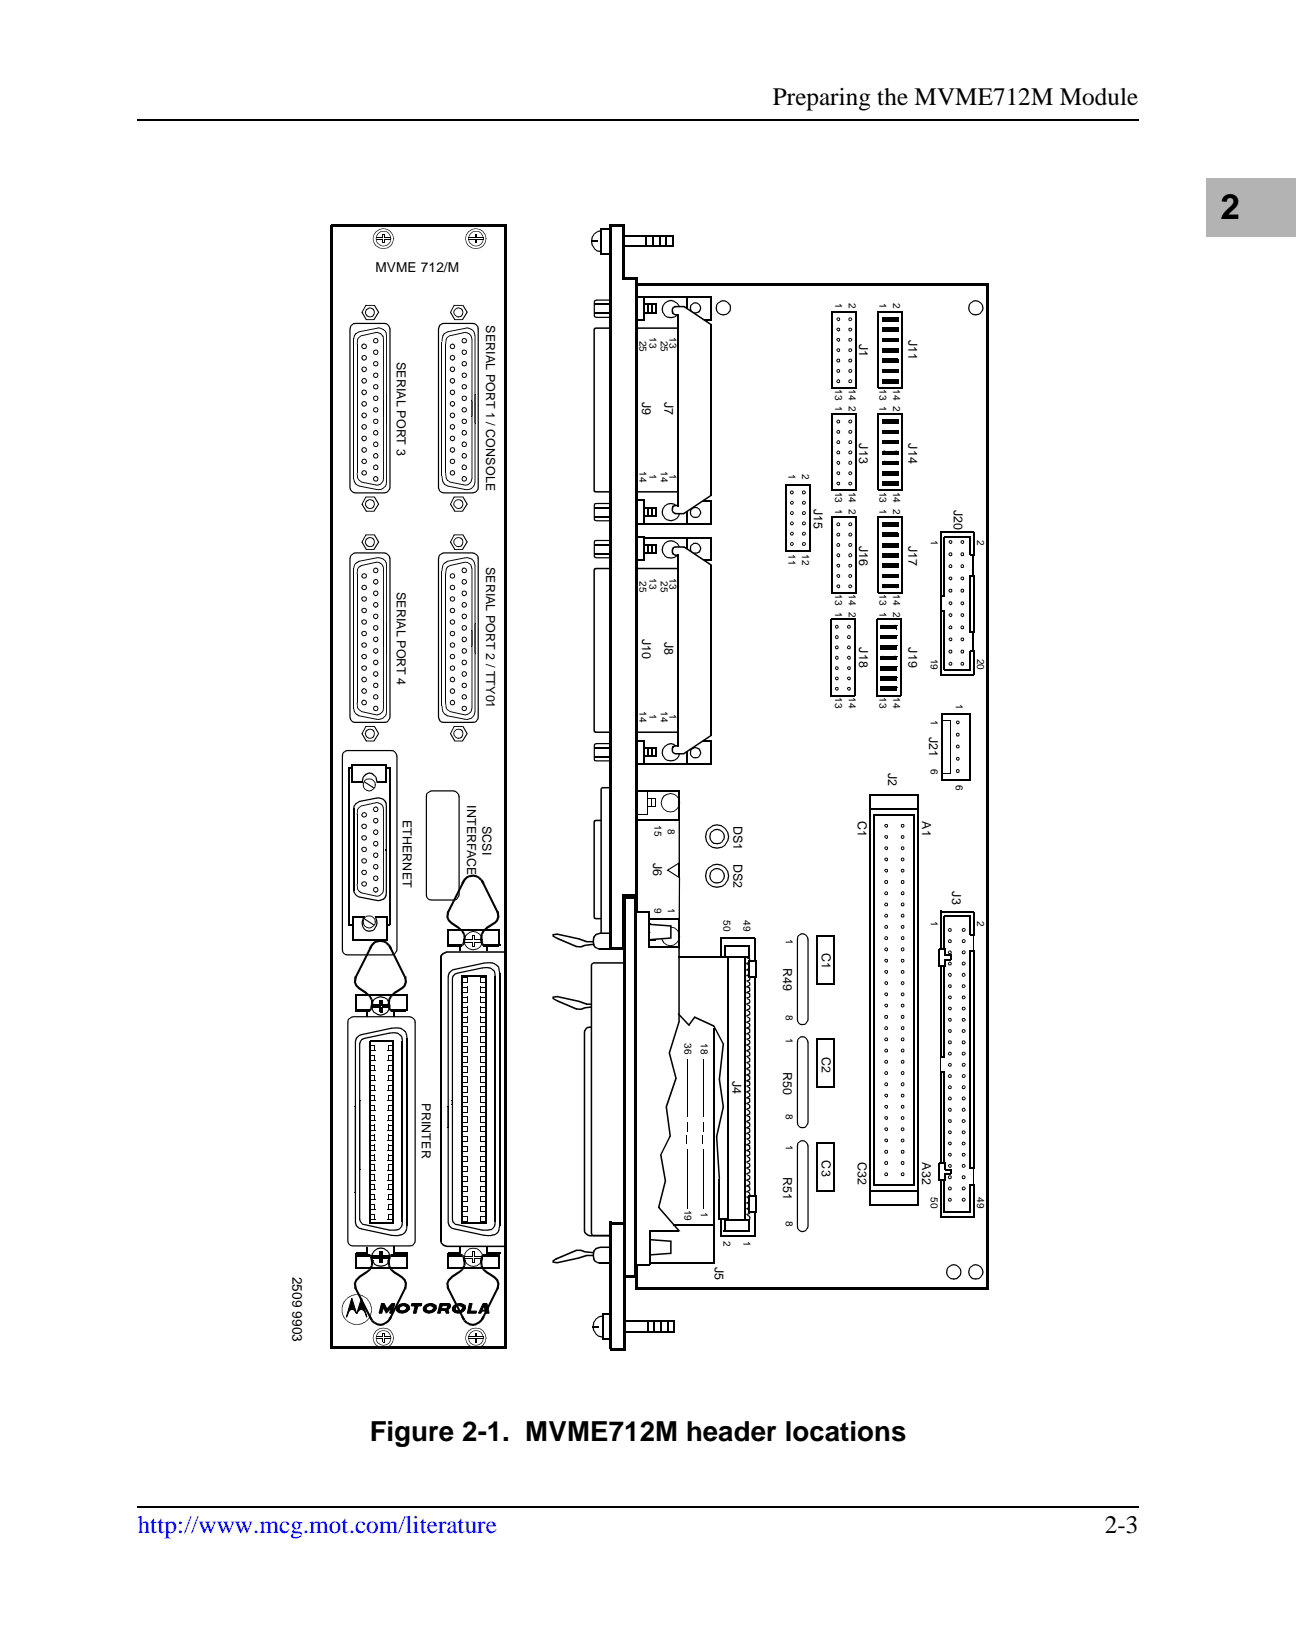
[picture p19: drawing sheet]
<svg xmlns="http://www.w3.org/2000/svg" width="181mm" height="229mm" viewBox="0 0 181 229" stroke-linecap="round" stroke-linejoin="round" font-family="sans-serif">
<defs><g id="words">
<text font-size="4.9" x="170.5" y="30.5">2</text>
<text font-size="3.9" x="51.6" y="201.3">Figure 2-1. MVME712M header locations</text>
<g font-size="3.5">
<text x="107.9" y="14.7">Preparing the MVME712M Module</text>
<text x="154.3" y="214.1">2-3</text>
</g>
<text font-size="3.5" fill="#00f" x="19.2" y="214.1">http://www.mcg.mot.com/literature</text>
<g font-size="1.9">
<text x="52.4" y="38">MVME 712/M</text>
<text x="40.8" y="178.3" transform="rotate(90 40.8 178.3)">2509 9903</text>
</g>
<g font-size="1.7">
<text x="67.9" y="45.4" transform="rotate(90 67.9 45.4)">SERIAL PORT 1 / CONSOLE</text>
<text x="126.8" y="47.5" transform="rotate(90 126.8 47.5)">J11</text>
<text x="55.4" y="50.5" transform="rotate(90 55.4 50.5)">SERIAL PORT 3</text>
<text x="120" y="48" transform="rotate(90 120 48)">J1</text>
<text x="89.7" y="56.1" transform="rotate(90 89.7 56.1)">J9</text>
<text x="92.8" y="56.1" transform="rotate(90 92.8 56.1)">J7</text>
<text x="120" y="61.9" transform="rotate(90 120 61.9)">J13</text>
<text x="126.8" y="61.9" transform="rotate(90 126.8 61.9)">J14</text>
<text x="113.6" y="71" transform="rotate(90 113.6 71)">J15</text>
<text x="133.2" y="71.2" transform="rotate(90 133.2 71.2)">J20</text>
<text x="120" y="76.2" transform="rotate(90 120 76.2)">J16</text>
<text x="126.8" y="76.2" transform="rotate(90 126.8 76.2)">J17</text>
<text x="55.4" y="82.7" transform="rotate(90 55.4 82.7)">SERIAL PORT 4</text>
<text x="67.9" y="79.1" transform="rotate(90 67.9 79.1)">SERIAL PORT 2 / TTY01</text>
<text x="89.7" y="89.2" transform="rotate(90 89.7 89.2)">J10</text>
<text x="92.8" y="89.7" transform="rotate(90 92.8 89.7)">J8</text>
<text x="120" y="90.4" transform="rotate(90 120 90.4)">J18</text>
<text x="126.8" y="90.4" transform="rotate(90 126.8 90.4)">J19</text>
<text x="124" y="107.9" transform="rotate(90 124 107.9)">J2</text>
<text x="129.8" y="102.9" transform="rotate(90 129.8 102.9)">J21</text>
<text x="65.3" y="112.5" transform="rotate(90 65.3 112.5)">INTERFACE</text>
<text x="56.2" y="114.5" transform="rotate(90 56.2 114.5)">ETHERNET</text>
<text x="67.4" y="115.3" transform="rotate(90 67.4 115.3)">SCSI</text>
<text x="102.4" y="115.3" transform="rotate(90 102.4 115.3)">DS1</text>
<text x="119.8" y="114.7" transform="rotate(90 119.8 114.7)">C1</text>
<text x="128.8" y="114.7" transform="rotate(90 128.8 114.7)">A1</text>
<text x="91.2" y="120.5" transform="rotate(90 91.2 120.5)">J6</text>
<text x="102.4" y="120.6" transform="rotate(90 102.4 120.6)">DS2</text>
<text x="132.9" y="124.5" transform="rotate(90 132.9 124.5)">J3</text>
<text x="109.4" y="135.1" transform="rotate(90 109.4 135.1)">R49</text>
<text x="114.8" y="133" transform="rotate(90 114.8 133)">C1</text>
<text x="109.4" y="149.6" transform="rotate(90 109.4 149.6)">R50</text>
<text x="114.8" y="147.6" transform="rotate(90 114.8 147.6)">C2</text>
<text x="58.9" y="154.1" transform="rotate(90 58.9 154.1)">PRINTER</text>
<text x="102.3" y="150.9" transform="rotate(90 102.3 150.9)">J4</text>
<text x="109.4" y="164.3" transform="rotate(90 109.4 164.3)">R51</text>
<text x="114.8" y="162" transform="rotate(90 114.8 162)">C3</text>
<text x="119.8" y="162.3" transform="rotate(90 119.8 162.3)">C32</text>
<text x="128.8" y="162.3" transform="rotate(90 128.8 162.3)">A32</text>
<text x="99.8" y="176.9" transform="rotate(90 99.8 176.9)">J5</text>
</g>
<g font-size="1.4">
<text x="89.3" y="47.6" transform="rotate(90 89.3 47.6)">25</text>
<text x="90.7" y="47.1" transform="rotate(90 90.7 47.1)">13</text>
<text x="92.3" y="47.6" transform="rotate(90 92.3 47.6)">25</text>
<text x="93.5" y="47.1" transform="rotate(90 93.5 47.1)">13</text>
<text x="116.6" y="42.4" transform="rotate(90 116.6 42.4)">1</text>
<text x="118.6" y="42.4" transform="rotate(90 118.6 42.4)">2</text>
<text x="122.8" y="42.4" transform="rotate(90 122.8 42.4)">1</text>
<text x="124.7" y="42.4" transform="rotate(90 124.7 42.4)">2</text>
<text x="116.6" y="54.3" transform="rotate(90 116.6 54.3)">13</text>
<text x="116.6" y="56.7" transform="rotate(90 116.6 56.7)">1</text>
<text x="118.6" y="54.3" transform="rotate(90 118.6 54.3)">14</text>
<text x="118.6" y="56.7" transform="rotate(90 118.6 56.7)">2</text>
<text x="122.8" y="54.3" transform="rotate(90 122.8 54.3)">13</text>
<text x="122.8" y="56.7" transform="rotate(90 122.8 56.7)">1</text>
<text x="124.7" y="54.3" transform="rotate(90 124.7 54.3)">14</text>
<text x="124.7" y="56.7" transform="rotate(90 124.7 56.7)">2</text>
<text x="89.3" y="65.8" transform="rotate(90 89.3 65.8)">14</text>
<text x="92.3" y="65.8" transform="rotate(90 92.3 65.8)">14</text>
<text x="90.7" y="66.2" transform="rotate(90 90.7 66.2)">1</text>
<text x="93.5" y="66.2" transform="rotate(90 93.5 66.2)">1</text>
<text x="110.1" y="66.3" transform="rotate(90 110.1 66.3)">1</text>
<text x="112" y="66.3" transform="rotate(90 112 66.3)">2</text>
<text x="116.6" y="68.7" transform="rotate(90 116.6 68.7)">13</text>
<text x="116.6" y="71.1" transform="rotate(90 116.6 71.1)">1</text>
<text x="118.6" y="68.7" transform="rotate(90 118.6 68.7)">14</text>
<text x="118.6" y="71.1" transform="rotate(90 118.6 71.1)">2</text>
<text x="122.8" y="68.7" transform="rotate(90 122.8 68.7)">13</text>
<text x="122.8" y="71.1" transform="rotate(90 122.8 71.1)">1</text>
<text x="124.7" y="68.7" transform="rotate(90 124.7 68.7)">14</text>
<text x="124.7" y="71.1" transform="rotate(90 124.7 71.1)">2</text>
<text x="110.1" y="77.3" transform="rotate(90 110.1 77.3)">11</text>
<text x="112" y="77.3" transform="rotate(90 112 77.3)">12</text>
<text x="130" y="75.4" transform="rotate(90 130 75.4)">1</text>
<text x="136.5" y="75.4" transform="rotate(90 136.5 75.4)">2</text>
<text x="89.3" y="81.2" transform="rotate(90 89.3 81.2)">25</text>
<text x="90.7" y="80.7" transform="rotate(90 90.7 80.7)">13</text>
<text x="92.3" y="81.2" transform="rotate(90 92.3 81.2)">25</text>
<text x="93.5" y="80.7" transform="rotate(90 93.5 80.7)">13</text>
<text x="116.6" y="83" transform="rotate(90 116.6 83)">13</text>
<text x="118.6" y="83" transform="rotate(90 118.6 83)">14</text>
<text x="122.8" y="83" transform="rotate(90 122.8 83)">13</text>
<text x="124.7" y="83" transform="rotate(90 124.7 83)">14</text>
<text x="116.6" y="85.4" transform="rotate(90 116.6 85.4)">1</text>
<text x="118.6" y="85.4" transform="rotate(90 118.6 85.4)">2</text>
<text x="122.8" y="85.4" transform="rotate(90 122.8 85.4)">1</text>
<text x="124.7" y="85.4" transform="rotate(90 124.7 85.4)">2</text>
<text x="130" y="92" transform="rotate(90 130 92)">19</text>
<text x="136.5" y="92" transform="rotate(90 136.5 92)">20</text>
<text x="89.3" y="99.4" transform="rotate(90 89.3 99.4)">14</text>
<text x="90.7" y="99.7" transform="rotate(90 90.7 99.7)">1</text>
<text x="92.3" y="99.4" transform="rotate(90 92.3 99.4)">14</text>
<text x="93.5" y="99.7" transform="rotate(90 93.5 99.7)">1</text>
<text x="116.6" y="97.4" transform="rotate(90 116.6 97.4)">13</text>
<text x="118.6" y="97.4" transform="rotate(90 118.6 97.4)">14</text>
<text x="122.8" y="97.4" transform="rotate(90 122.8 97.4)">13</text>
<text x="124.7" y="97.4" transform="rotate(90 124.7 97.4)">14</text>
<text x="130" y="100.5" transform="rotate(90 130 100.5)">1</text>
<text x="133.5" y="98.3" transform="rotate(90 133.5 98.3)">1</text>
<text x="130" y="107.4" transform="rotate(90 130 107.4)">6</text>
<text x="133.5" y="109.6" transform="rotate(90 133.5 109.6)">6</text>
<text x="91.4" y="115.2" transform="rotate(90 91.4 115.2)">15</text>
<text x="93.3" y="115.7" transform="rotate(90 93.3 115.7)">8</text>
<text x="91.4" y="126.7" transform="rotate(90 91.4 126.7)">9</text>
<text x="93.3" y="126.7" transform="rotate(90 93.3 126.7)">1</text>
<text x="101" y="128.5" transform="rotate(90 101 128.5)">50</text>
<text x="103.8" y="128.5" transform="rotate(90 103.8 128.5)">49</text>
<text x="109.7" y="131.1" transform="rotate(90 109.7 131.1)">1</text>
<text x="130" y="128.6" transform="rotate(90 130 128.6)">1</text>
<text x="136.5" y="128.6" transform="rotate(90 136.5 128.6)">2</text>
<text x="109.7" y="141.7" transform="rotate(90 109.7 141.7)">8</text>
<text x="95.6" y="145.7" transform="rotate(90 95.6 145.7)">36</text>
<text x="97.8" y="145.7" transform="rotate(90 97.8 145.7)">18</text>
<text x="109.7" y="145" transform="rotate(90 109.7 145)">1</text>
<text x="109.7" y="155.6" transform="rotate(90 109.7 155.6)">8</text>
<text x="109.7" y="159.9" transform="rotate(90 109.7 159.9)">1</text>
<text x="130" y="167.2" transform="rotate(90 130 167.2)">50</text>
<text x="136.5" y="167.2" transform="rotate(90 136.5 167.2)">49</text>
<text x="95.6" y="168.9" transform="rotate(90 95.6 168.9)">19</text>
<text x="97.8" y="169.2" transform="rotate(90 97.8 169.2)">1</text>
<text x="101" y="173.3" transform="rotate(90 101 173.3)">2</text>
<text x="103.8" y="173.3" transform="rotate(90 103.8 173.3)">1</text>
<text x="109.7" y="170.5" transform="rotate(90 109.7 170.5)">8</text>
</g>
</g></defs>
<path d="M19.2 16.7v.2zM159 16.7h.1v.2h-.1z" fill="#000"/>
<path d="M19.2 16.8h139.8" fill="none" stroke="#000" stroke-width=".17"/>
<path d="M19.2 211.7h139.7v3.2h-139.7z" fill="#fff"/>
<path d="M19.2 210.4v.2zM159 210.4h.1v.2h-.1z" fill="#000"/>
<path d="M19.2 210.5h139.8" fill="none" stroke="#000" stroke-width=".17"/>
<g fill="#fff">
<path d="M168.5 10.8h12.5v12.7h-12.5z"/>
<path d="M168.5 23.5h12.5v12.7h-12.5z"/>
<path d="M168.5 24.9h12.5v9.9h-12.5z"/>
</g>
<g fill="#b3b3b3">
<path d="M168.5 24.9h12.5v7.6h-12.5z"/>
<path d="M168.5 24.9h12.5v.6h-12.5z"/>
<path d="M168.5 32h12.5v1.1h-12.5z"/>
<path d="M168.5 24.9h.6v7.7h-.6z"/>
</g>
<g fill="#fff">
<path d="M168.5 36.2h12.5v12.7h-12.5z"/>
<path d="M168.5 48.9h12.5v12.7h-12.5z"/>
<path d="M168.5 61.6h12.5v12.7h-12.5z"/>
<path d="M168.5 74.3h12.5v12.7h-12.5z"/>
<path d="M168.5 87h12.5v12.7h-12.5z"/>
<path d="M168.5 99.7h12.5v12.7h-12.5z"/>
<path d="M168.5 112.4h12.5v12.7h-12.5z"/>
<path d="M168.5 125.1h12.5v12.7h-12.5z"/>
<path d="M168.5 137.8h12.5v12.7h-12.5z"/>
<path d="M168.5 150.5h12.5v12.7h-12.5z"/>
<path d="M168.5 163.2h12.5v12.7h-12.5z"/>
<path d="M168.5 175.9h12.5v12.7h-12.5z"/>
<path d="M168.5 188.6h12.5v12.7h-12.5z"/>
<path d="M168.5 201.3h12.5v12.7h-12.5z"/>
</g>
<path d="M94.6 41.4h.1v.2h-.1zM97.6 44.6h.1v.2h-.1zM97.7 44.6h1.6v.2h-1.6zM94.6 73h.1v.2h-.1zM97.6 69.8h.1v.3h-.1zM97.7 69.8h1.6v.3h-1.6z" fill="#000"/>
<path d="M94.7 41.5h4.7M99.3 41.5v3.3M94.7 73.1h4.7M99.3 69.8v3.3" fill="none" stroke="#000" stroke-width=".21"/>
<path d="M83 42l.2-.1h2.2l.3 .1v2.2l-.3 .1h-2.2l-.2-.1z" fill-rule="evenodd" fill="#fff"/>
<path d="M82.9 42.5l.1-.1 .1 .1-.1 .1zM82.9 43.8l.1-.1 .1 .1-.1 .1zM83.2 41.8l.1 .2zM83 41.9l.2-.1 .1 .2-.2 .1v2.1h.2h2.1h.3h-.1v-2.2l.1 .1-.3-.1h-2.2v-.2h2.3l.2 .1 .1 .3-.1 2.1-.2 .1h-2.3l-.3-.1v-2.1zM85.1 42.4l.1 .1-.1 .1v-.1zM85.1 43.8v-.1l.1 .1-.1 .1z" fill="#000"/>
<path d="M83 42.5h2.1M83 43.8h2.1" fill="none" stroke="#000" stroke-width=".17"/>
<path d="M83 70.4h2.7v2.2l-.3 .1h-2.2l-.2-.1z" fill-rule="evenodd" fill="#fff"/>
<g fill="#000">
<path d="M83.2 45.7v.2zM82.9 45.8l.3-.1v.2l-.2 .1 .1-.1v22.7l-.1-.1h12.2l-.1 .1 .1-.2-.1-22.4-.1-.1h-11.8v-.2h11.9l.3 .4v22.3l-.2 .3-12 .1-.3-.1v-22.6zM82.9 70.9l.1-.1 .1 .1-.1 .1zM83 72.1l.1 .1-.1 .1-.1-.1zM83.2 70.2l.1 .2zM82.9 70.4l.3-.2 .1 .2h-.2v2.2h.2h2.1h.3h-.1v-2.2h.1h-2.5v-.2l2.5 .1 .1 .3-.1 2.1-.2 .1h-2.3l-.3-.1zM85.1 70.8l.1 .1-.1 .1v-.1zM85.1 72.1l.1 .1-.1 .1v-.1zM88.9 70.8h.1v.2h-.1zM89 72h.1v.1h-.1zM90.4 70.9h.1h-.1zM90.4 72h.1v.1h-.1z"/>
<path d="M90.4 70.9h.1v1.1h-.1zM90.9 70.9h.2h-.2zM90.9 72h.2v.1h-.2zM90.9 70.9h.2v1.1h-.2zM91.5 70.9h.2v1.2h-.2zM92.8 70.6a1.28 1.28 0 0 1 1.4-.3 1.28 1.28 0 0 1 .8 1.2h-.2v-.4l-.3-.4-.4-.2-.4-.1-.5 .1-.3 .2-.3 .4v.4v.5l.3 .3 .3 .3h.5l.8-.3 .3-.4v-.4h.2a1.29 1.29 0 0 1-1.8 1.2 1.29 1.29 0 0 1-.4-2.1zM94.8 71.5h.2z"/>
</g>
<path d="M83 70.9h2.1M83 72.2h2.1M89 70.9h2.7M89.1 72h2.5" fill="none" stroke="#000" stroke-width=".17"/>
<path d="M88.8 69.8h1.2v3.3h-1.2z" fill-rule="evenodd" fill="#fff"/>
<g fill="#000">
<path d="M88.9 42.4h.1v.2h-.1zM89 43.6h.1v.1h-.1zM90.4 42.5h.1h-.1zM90.4 43.6h.1v.1h-.1zM90.4 42.5h.1v1.1h-.1zM90.9 42.5h.2h-.2zM90.9 43.6h.2v.1h-.2zM90.9 42.5h.2v1.1h-.2zM91.5 42.5h.2v1.2h-.2zM92.8 42.3l.4-.3a.85 .85 0 0 1 1 0 1.08 1.08 0 0 1 .8 1.2h-.2v-.4l-.3-.4-.8-.4-.8 .4-.3 .4v.4v.4l.3 .4 .3 .2 .5 .1 .4-.1 .4-.2 .3-.4v-.4h.2a1.29 1.29 0 0 1-1.8 1.2 1.29 1.29 0 0 1-.4-2.1zM94.8 43.2h.2zM88.8 69.8h1.3v.1h-1.3z"/>
<path d="M88.8 73h1.2v.2h-1.2zM88.7 69.8h.1h.1l-.1 .1zM88.8 73l.1 .1-.1 .1-.1-.1z"/>
</g>
<path d="M89 42.5h2.7M89.1 43.6h2.5M90 69.8v3.4" fill="none" stroke="#000" stroke-width=".17"/>
<path d="M88.8 41.5h1.2v3.2h-1.2z" fill-rule="evenodd" fill="#fff"/>
<path d="M88.8 41.4h1.3v.2h-1.3zM88.8 44.6h1.2v.2h-1.2zM88.8 41.4l.1 .1-.1 .1-.1-.1zM88.8 44.6l.1 .1-.1 .1-.1-.1zM89.9 41.4h.1v.2h-.1zM96.5 42.5a.79 .79 0 0 1 1.3 .2 .79 .79 0 0 1-.7 1.1v-.2l.5-.1 .2-.5-.2-.5-.5-.1h-.3l-.3 .4v.4l.2 .3 .4 .1v.2a.8 .8 0 0 1-.7-.5 .8 .8 0 0 1 .1-.8zM97.1 43.6v.2zM89.9 73h.1v.2h-.1zM96.5 71a.78 .78 0 0 1 1.3 .2 .78 .78 0 0 1-.7 1.1v-.1h.2l.3-.2 .2-.5-.2-.4-.5-.2-.3 .1-.3 .3v.5l.4 .4h.2v.1a.77 .77 0 0 1-.7-.4 .77 .77 0 0 1 .1-.9zM97.1 72.2v.1z" fill="#000"/>
<path d="M90 41.5v3.3" fill="none" stroke="#000" stroke-width=".17"/>
<path d="M90 41.5h5.9M95.9 41.4v31.7M90 73.1h6" fill="none" stroke="#000" stroke-width=".21"/>
<path d="M94 43l.3-.2h1.2l3.8 2.5v16.1h-4.6v-17.5h-.4a.61 .61 0 0 1-.3-.9z" fill-rule="evenodd" fill="#fff"/>
<path d="M93.9 42.9l.3-.2h1.4l3.8 2.6-.2 .1-3.8-2.5 .2-.2-.1 .2h-1.2v-.2v.2l-.2 .1-.1-.1 .1 .1-.1 .3-.2-.1h.2v.3h-.2h.2l.1 .2-.2 .1 .1-.1 .3 .2-.1 .1 .1-.1h.4v.2h-.4l-.4-.2a1.02 1.02 0 0 1 0-1zM94.6 61.4h.2v.1h-.2zM99.2 61.4h.2v.1h-.2z" fill="#000"/>
<path d="M94.7 43.9v17.5M99.3 45.3v16.1" fill="none" stroke="#000" stroke-width=".21"/>
<path d="M94.7 53h4.6v16.2l-3.8 2.5h-1.2a.61 .61 0 0 1-.4-.6 .61 .61 0 0 1 .4-.5h.4z" fill-rule="evenodd" fill="#fff"/>
<g fill="#000">
<path d="M94.6 53h.2h-.2zM99.2 53h.2h-.2zM94.6 75h.1v.2h-.1zM93.9 70.6l.3-.1h.5v.2h-.4l-.1-.2 .1 .2-.3 .1-.1-.1h.2l-.1 .3h-.2h.2v.3h-.2l.2-.1 .1 .3-.1 .1 .1-.1 .2 .1v.2v-.2h1.2l.1 .2-.2-.2 3.8-2.5 .2 .1-3.9 2.6h-1.2l-.4-.2a.96 .96 0 0 1 0-1zM97.6 78.1h.1v.3h-.1zM97.7 78.1h1.6v.3h-1.6zM88.8 110.4h.1v.2h-.1zM94.6 106.6h.1v.2h-.1zM97.6 103.4h.1v.2h-.1zM97.7 103.4h1.6v.2h-1.6zM89.2 132.3h.1v.2h-.1zM81.1 140.8l.5-.2 .1 .2-.5 .3z"/>
<path d="M81.7 140.6l1.7-.2 .1 .2-1.8 .2zM83.4 140.4h.1v.2zM83.7 140.1h.1v.2h-.1zM77.1 139.1h.7l3.1 .6 1.1 .4-.1 .2v-.2h1.8v.2h-1.8l-1.1-.3 .1-.3v.3l-3.1-.7v-.2v.2l-.5 .1-.2-.2h.3v.2l-.2 .1 .1-.1 .4 .2-.1 .2 .1-.2 2.8 1.2v.2v-.2h.6l.1 .3-.7-.1-2.9-1.2 .3 .1-.8-.4zM81.8 143.5l.2-.1 .4-.1 3.4 .1 .4 .4 .1 .4h-.2l-.1-.2-.3-.5h-3.6l-.2 .2-.2 .5v27.6l.1 .3 .1 .2 .5 .2h3l.5-.2 .2-.5v-27.6h.2v27.6l-.3 .6-.6 .3h-3l-.4-.2a.79 .79 0 0 1-.5-.7v-27.6l.1-.3zM86.1 144.2h.2zM81.2 174.5l.5 .2v.2l-.6-.2zM81.7 174.7l1.7 .2v.2l-1.7-.2zM83.4 174.9h.1v.2h-.1zM83.7 175.2h.1v.2h-.1zM77.1 176l.5-.3 2.9-1.2h.7l-.1 .2h-.6v-.2v.2l-2.8 1.2-.1-.2 .1 .2-.4 .2-.1-.1 .2 .1v.1h-.3l.2-.1 .5 .1v.2v-.2l3.1-.6v.2l-.1-.2 1.1-.4h1.8v.2h-1.8v-.2l.1 .2-1.1 .4-3.1 .6h-.7zM82.7 185.2h.1v.1h-.1z"/>
<path d="M82.8 185.2h.7v.1h-.7zM83.2 184.1l.4-.3 .1 .2-.5 .3zM83.5 185.2h.1v.1h-.1zM83.6 183.8l.5-.1 .1 .2-.5 .1zM84 186.9h1.4v.2h-1.4zM84.1 183.4h1.4v.2h-1.4zM84.2 186.6h.1l-.1 .2h-.1zM83.2 184.1l.1 .1-.3 .5-.1 .5 .1 .6 .2 .4 .5 .4h.5l-.1 .2a1.6 1.6 0 0 1-.9-2.7zM84.1 183.7l.2 .2zM86.4 185.9h.1v.2h-.1zM86.4 184.4h.1v.2h-.1zM90.4 184.5h.1v.1h-.1z"/>
<path d="M90.4 185.9h.1v.1h-.1zM90.4 184.6h.1v1.3h-.1zM91.3 184.5h.2v.1h-.2zM91.3 185.9h.2v.1h-.2zM91.3 184.6h.2v1.3h-.2zM92.3 184.5h.1v.1h-.1zM92.3 185.9h.1v.1h-.1zM92.3 184.6h.1v1.3h-.1zM93.2 184.5h.2v.1h-.2zM93.2 185.9h.2v.1h-.2zM93.2 184.6h.2v1.3h-.2zM94.1 184.4h.2v1.6h-.2z"/>
</g>
<path d="M94.7 53v17.7M99.3 53v16.2M94.7 75.1h4.7M99.3 75.1v3.3M88.9 110.5h6.1M94.7 106.7h4.7M94.9 110.4v22.1M99.3 103.4v3.3M89.3 132.4h5.5" fill="none" stroke="#000" stroke-width=".21"/>
<path d="M84.1 183.4v3.6M85.4 183.5v3.6M86.5 186h7.8M86.5 184.5h7.7" fill="none" stroke="#000" stroke-width=".17"/>
<path d="M83 114.6h.2h3.2l.3 .2v13.2l-.3 .3h-3.2l-.2-.1z" fill-rule="evenodd" fill="#fff"/>
<path d="M83.2 114.5v.2zM82.9 114.6l.3-.1v.2l-.2 .1 .1-.1v13.5l-.1-.1 .2 .1h3.2l.2-.2v-13.2l-.2-.2-3.2 .1v-.2h3.3l.3 .3v13.2l-.4 .4h-3.2l-.3-.2v-13.4zM81.1 132.1l.5-.2 .1 .2-.5 .2zM81.7 131.9l1.7-.2 .1 .2-1.8 .2zM83.4 131.7h.1v.2zM83.7 131.4h.1v.2h-.1zM77.1 130.4l.7-.1 3.1 .7 1.1 .4-.1 .2v-.2h1.8v.2h-1.8l-1.1-.4 .1-.2v.2l-3.1-.6v-.3v.3h-.5l-.2-.1h.3v.2l-.2 .1 .1-.2 .4 .2-.1 .3 .1-.3 2.8 1.3v.2v-.2h.6l.1 .2h-.7l-2.9-1.2 .3 .1-.8-.4z" fill="#000"/>
<path d="M90.8 173.1l2.9 .2v1.7l-2.9 .2z" fill="#fff"/>
<path d="M90.7 173h.1v.2h-.1zM90.7 175.1h.1v.2h-.1zM90.8 173l3 .2v.1l-.1 .1-2.9-.2zM93.6 173.3h.2v1.8l-.2-.1z" fill="#000"/>
<path d="M90.8 175.1h2.9" fill="none" stroke="#000" stroke-width=".42"/>
<path d="M84 110.1l.2-.1h2.6l.3 .2v22l-.3 .3h-2.6l-.3-.3v-22z" fill-rule="evenodd" fill="#fff"/>
<path d="M84.1 109.9l.1 .2zM83.9 110l.2-.1 .1 .2-.2 .2v21.9l.2 .2h2.6l.2-.2v-22l-.2-.1h-2.6v-.2h2.7l.3 .3v22l-.4 .4h-2.6l-.4-.4v-22z" fill="#000"/>
<path d="M83.2 174.3l.6-.1h2l-.1 2.2h-1.9a1.12 1.12 0 0 1-1-.9 1.12 1.12 0 0 1 .4-1.2z" fill-rule="evenodd" fill="#fff"/>
<path d="M83.5 176.2l.3 .1v.2l-.3-.1zM83.8 176.3h1.9v.2h-1.9zM85.7 176.3h.1v.2h-.1zM85.8 174.1h.1v.2h-.1zM83.2 174.3l.1 .1-.3 .4-.2-.1h.2l-.1 .6h-.2h.2l.1 .5-.2 .1 .2-.1 .2 .3-.1 .1 .1-.1 .3 .1v.2l-.5-.2a1.51 1.51 0 0 1 .2-2l.6-.1h2v.2h-2v-.2v.2l-.5 .2z" fill="#000"/>
<path d="M82.7 134.6l.2-.1h4.6l.2 .1v.1v37.6v.2h-.2h-4.6l-.3-.2v-37.6z" fill-rule="evenodd" fill="#fff"/>
<path d="M89.3 130.1l.1 .2zM89.4 131.3v.1zM90.4 130.2h.1zM90.4 131.3h.1zM90.4 130.2h.1v1.1h-.1zM90.9 130.1l.1 .1zM90.9 131.3h.1zM90.9 130.2h.1v1.1h-.1zM91.5 130.2h.1v1.2h-.1zM82.6 134.5l.3-.1h4.6h.2l.1 .3v37.6l-.1 .2-.2 .1-.1-.2 .2-.1v.1v-37.8v.1l-.1-.1h-4.6l-.2 .1v37.6l.2 .2 4.6-.1v.2h-4.7l-.3-.3v-37.6zM87.4 172.4l.1 .2z" fill="#000"/>
<path d="M89.4 130.2h2.2M89.4 131.3h2.1" fill="none" stroke="#000" stroke-width=".14"/>
<path d="M89 129.1h1.4v3.3h-1.4z" fill-rule="evenodd" fill="#fff"/>
<path d="M89 129.1h1.5v.1h-1.5zM89 132.3h1.4v.2h-1.4zM89 129.1h.1v.1h-.1zM89 132.3h.1v.2h-.1z" fill="#000"/>
<path d="M90.5 129.1v3.4" fill="none" stroke="#000" stroke-width=".14"/>
<path d="M83 75.5h2.7v2.3l-.3 .1h-2.2l-.2-.1z" fill-rule="evenodd" fill="#fff"/>
<path d="M82.9 76.1l.1-.1 .1 .1-.1 .1zM83 77.3h.1l-.1 .1-.1-.1zM83.2 75.4l.1 .2zM83 75.4h.2l.1 .2h-.2v2.2v-.1l.2 .1h2.1l.3-.1-.1 .1v-2.2h.1h-2.5v-.2h2.5l.1 .3-.1 2.1-.2 .2h-2.3l-.3-.2v-2.1zM85.1 76l.1 .1-.1 .1v-.1zM85.1 77.3h.1l-.1 .1v-.1z" fill="#000"/>
<path d="M83 76.1h2.1M83 77.3h2.1" fill="none" stroke="#000" stroke-width=".17"/>
<path d="M83 103.9l.2-.1h2.2l.3 .1v2.3h-2.7z" fill-rule="evenodd" fill="#fff"/>
<g fill="#000">
<path d="M83.2 79.3v.2zM82.9 79.4l.3-.1v.2l-.2 .1 .1-.1v22.6h-.1h.2h11.8l.2-.1-.1-22.5h-.1h-11.8v-.2h11.9l.3 .3v22.4l-.4 .4h-11.8l-.3-.1v-.3v-22.4zM82.9 104.5l.1-.1 .1 .1-.1 .1zM82.9 105.7h.1h.1l-.1 .1zM83.2 103.8l.1 .1zM82.9 103.9l.3-.1 .1 .1-.2 .1v2.2v-.1h2.6l-.1 .1v-2.2h.1l-.3-.1h-2.2v-.1h2.3h.2l.1 .3-.1 2.2h-.2h-2.3h-.3zM85.1 104.4l.1 .1-.1 .1v-.1zM85.1 105.7h.1l-.1 .1v-.1zM88.9 104.3h.1v.2h-.1zM89 105.5h.1v.2h-.1zM90.4 104.4h.1v.1h-.1zM90.4 105.6h.1v.1h-.1z"/>
<path d="M90.4 104.5h.1v1.1h-.1zM90.9 104.4h.2v.1h-.2zM90.9 105.5h.2v.1h-.2zM90.9 104.5h.2v1h-.2zM91.5 104.4h.2v1.3h-.2zM92.8 104.2l.4-.3a.85 .85 0 0 1 1 0 1.08 1.08 0 0 1 .8 1.2h-.2v-.5l-.3-.3-.8-.4-.8 .4-.3 .3v.5v.4l.3 .4 .3 .2 .5 .1 .4-.1 .4-.2 .3-.4v-.4h.2a1.29 1.29 0 0 1-1.8 1.2 1.29 1.29 0 0 1-.4-2.1zM94.8 105.1h.2z"/>
</g>
<path d="M83 104.5h2.1M83 105.7h2.1M89 104.4h2.7M89.1 105.6h2.5" fill="none" stroke="#000" stroke-width=".17"/>
<path d="M88.8 103.4h1.2v3.3h-1.2z" fill-rule="evenodd" fill="#fff"/>
<g fill="#000">
<path d="M88.9 76h.1v.2h-.1zM89 77.1h.1v.2h-.1zM90.4 76h.1v.1h-.1zM90.4 77.2h.1v.1h-.1zM90.4 76.1h.1v1.1h-.1zM90.9 76h.2v.1h-.2zM90.9 77.2h.2v.1h-.2zM90.9 76.1h.2v1.1h-.2zM91.5 76.1h.2v1.2h-.2zM92.8 75.8a1.28 1.28 0 0 1 1.4-.3 1.28 1.28 0 0 1 .8 1.2l-.2 .1v-.5l-.3-.4-.4-.2-.4-.1-.5 .1-.3 .2-.3 .4v.5v.4l.3 .4 .3 .2h.5h.4l.4-.2 .3-.4v-.5l.2 .1a1.3 1.3 0 0 1-1.9 1.1 1.3 1.3 0 0 1-.3-2.1zM94.8 76.7l.2 .1zM88.8 103.3h1.3v.2h-1.3z"/>
<path d="M88.8 106.6h1.2v.2h-1.2zM88.7 103.4l.1-.1 .1 .1-.1 .1zM88.8 106.6l.1 .1-.1 .1-.1-.1z"/>
</g>
<path d="M89 76.1h2.7M89.1 77.2h2.5M90 103.4v3.4" fill="none" stroke="#000" stroke-width=".17"/>
<path d="M88.8 75h1.2v3.3h-1.2z" fill-rule="evenodd" fill="#fff"/>
<g fill="#000">
<path d="M82.5 33.6h.1v.2h-.1zM82.6 33.6h.7v.2h-.7zM82.9 32.6l.5-.3 .1 .1-.5 .3zM83.3 33.6h.1v.2h-.1zM83.4 32.3l.5-.2 .1 .2-.5 .1zM83.8 35.3h1.4v.2h-1.4zM83.9 31.9h1.4v.1h-1.4zM84 35l-.1 .2zM82.9 32.6l.2 .1-.3 .4-.1 .6 .1 .5 .2 .5 .5 .3h.5l-.1 .2a1.55 1.55 0 0 1-1.2-2.1zM83.9 32.1l.1 .2zM86.2 34.3h.1v.2h-.1zM86.2 32.9h.1v.2h-.1z"/>
<path d="M93 32.9h.2v.1h-.2zM93 34.4h.2v.1h-.2zM93 33h.2v1.4h-.2zM93.9 32.9h.1v1.5h-.1zM124.9 44.4h.4l.1 .3-.2 .2-.1-.2h.2l-.1-.3h-.1l-.1 .2v-.1l.2 .2-.1 .1-.1-.1-.1-.1zM125.1 44.7h.1v.2zM88.8 74.9h1.3v.2h-1.3zM88.8 78.2h1.2v.2h-1.2zM88.7 75l.1-.1 .1 .1-.1 .1zM88.7 78.3l.1-.1 .1 .1-.1 .1zM89.9 75h.1v.2h-.1zM89.9 106.5h.1v.3h-.1z"/>
</g>
<path d="M83.9 31.9v3.5M85.2 32v3.5M86.3 34.4h7.7M86.3 33h7.7M122.6 54.2h3.4M122.7 43.5h3.4M122.7 43.4v10.8M126 43.5v10.8M90 75v3.4" fill="none" stroke="#000" stroke-width=".17"/>
<path d="M90 75.1h5.9M95.9 75v31.6M90 106.7h6" fill="none" stroke="#000" stroke-width=".21"/>
<g fill="#000">
<path d="M53.3 182h.4l.3 .8 .7-.8h.4l-.3 1.4h-.4l.2-.7-.6 .7-.5-.8-.2 .8h-.4z" fill-rule="evenodd"/>
<path d="M57.5 182h1.4l-.1 .4h-.4l-.3 1h-.4l.3-1h-.6z" fill-rule="evenodd"/>
<path d="M61.4 182h1.3l.1 .1 .1 .2-.1 .3-.3 .3 .1 .1 .1 .4h-.4l-.2-.4h-.5l-.1 .4h-.4z" fill-rule="evenodd"/>
<path d="M67.5 182h.5l.3 1.4h-.5v-.3h-.5l-.1 .3h-.4z" fill-rule="evenodd"/>
</g>
<path d="M53.3 182h.4l.3 .8 .7-.8h.4l-.3 1.4h-.4l.2-.7-.6 .7-.5-.8-.2 .8h-.4zM57.5 182h1.4l-.1 .4h-.4l-.3 1h-.4l.3-1h-.6zM61.4 182h1.3l.1 .1 .1 .4-.4 .4 .1 .1 .1 .4h-.4l-.2-.4h-.5l-.1 .4h-.4zM62.6 182.8h.1M62.8 182.6h.1M67.5 182h.5l.3 1.4h-.5v-.3h-.5l-.1 .3h-.4z" fill="none" stroke="#000" stroke-width=".14"/>
<path d="M61.7 182.3h.8v.2l-.2 .2h-.6z" fill-rule="evenodd" fill="#fff"/>
<path d="M61.7 182.3h.8v.2l-.2 .2h-.6zM65.5 182h.4l-.2 1.1h.9l-.1 .3h-1.2z" fill="none" stroke="#000" stroke-width=".14"/>
<path d="M65.5 182h.4l-.2 1.1h.9l-.1 .3h-1.2z" fill-rule="evenodd" fill="#000"/>
<path d="M67.6 182.3l.2 .7h-.5z" fill="#fff"/>
<path d="M49.1 181.3l.7 2.2-.2-.4a.49 .49 0 0 0-.5-.2 .49 .49 0 0 0-.4 .4l-.3 .6zM50.5 181.3l.7 2.6-.3-.8a.43 .43 0 0 0-.7-.2l-.4 .6zM63.3 183.1h.1M63.3 182.5h.1M63.5 182.2l.6-.2 .6 .1 .2 .2 .1 .4-.5 .6-.5 .1-.4-.1-.4-.3v-.4zM64.7 183.1h.1M64.9 182.3h.1M64.9 182.9v.1M67.6 182.3l.2 .7h-.5z" fill="none" stroke="#000" stroke-width=".14"/>
<g fill="#000">
<path d="M49.1 181.3l.7 2.2-.2-.4a.49 .49 0 0 0-.5-.2 .49 .49 0 0 0-.4 .4l-.3 .6z" fill-rule="evenodd"/>
<path d="M50.5 181.3l.7 2.6-.3-.8a.43 .43 0 0 0-.7-.2l-.4 .6z" fill-rule="evenodd"/>
<path d="M63.5 182.2l.4-.1 .5-.1 .3 .1 .3 .3a.64 .64 0 0 1-.3 .7l-.7 .3-.6-.2-.2-.2v-.4z" fill-rule="evenodd"/>
</g>
<path d="M48.3 181.4l-.1 .2 .4-.5-.1 .1 .2-.1v.1v-.1l.1-.1h.2v.1v-.2l.8-.1h-.3h.1l-.1 .1h-.2v-.1v.1l-.2 .1-.1-.1v.2h-.1l-.1-.1 .1 .1-.2 .1-.1-.1 .1 .1-.2 .1v-.1v.1l-.2 .1-.2 .4h-.1h.1l-.1 .2h-.1h.1l-.2 .5h-.1h.1v.8h-.1h.1l.2 .5h-.1h.1l.1 .2h-.1h.1l.1 .1h-.1l.2 .1 .1 .1-.1 .1 .1-.1 .1 .2v-.1l.2 .1-.2-.1 .2 .3v-.1l.3 .1h-.1l.1 .2 .1-.1 .2 .1v.1v-.1h.2h.1l-.1 .1-.1-.1v.1l-.4-.1v-.2v.1l-.3-.1v-.2l-.1 .1-.1-.1-.3-.3 .1 .2-.1-.2h.1l-.3-.2 .1 .1-.1-.2h.1h-.1a1.97 1.97 0 0 1 0-2h.1h-.1l.1-.3-.1 .2 .3-.2h-.1zM49.8 180.8l.8 .1 .1 .1v.1v-.1h.2h-.1l.1 .2v-.1h.2h-.1l.1 .2 .1-.1 .1 .1-.1-.1 .3 .4v.2l.2 .1v.1h-.1h.1l.1 .2-.1 .2h.1l.1 .2v.6l-.1 .2h-.1h.1v.2l-.1 .2h-.1h.1v.1l-.2 .1h.1l-.1 .1-.1 .1h.1l-.1 .2-.5 .3-.2 .1v-.1v.1l-.3 .2h-.2v-.1v.1h-.1h-.6v-.1h.6v.1l.1-.1h.1v.1v-.1l.3-.1v.1v-.1l.2-.1h.1v-.1v.1v-.1l.1-.1 .1 .1 .1-.2h-.1h.3l-.1-.1 .1-.1-.1 .1 .2-.2v-.1v.1l.2-.2h-.1v-.1l.1-.2 .1 .1-.1-.1v-.1l.1 .1-.1-.2 .1-.3 .1 .1-.1-.1v-.5h.1l-.1 .1-.1-.3v-.2h.1l-.1 .1v-.1l.1-.1-.1 .1-.1-.3h.1l-.2-.2v.1v-.1v-.1l-.2-.1 .1 .1-.1-.2-.7-.4v-.1v.1l-.3-.1 .1-.1-.2 .1-.1-.1h-.3z" fill="#000"/>
<path d="M63.6 182.5h.1a.51 .51 0 0 1 .9 .2l-.4 .3h-.4a.33 .33 0 0 1-.2-.5z" fill-rule="evenodd" fill="#fff"/>
<path d="M59.2 183.1h.1M59.2 182.4l.2-.2 .6-.2 .6 .1 .3 .3a.64 .64 0 0 1-.3 .7 1.16 1.16 0 0 1-1.2 .1l-.3-.2v-.4zM59.4 183.3h.1M60.8 182.3h.1M63.6 182.5a.52 .52 0 0 1 .6-.2 .52 .52 0 0 1 .4 .4l-.4 .3h-.4a.33 .33 0 0 1-.2-.5zM64.5 182.9h.1" fill="none" stroke="#000" stroke-width=".14"/>
<path d="M59.2 182.5l.2-.3 .6-.2 .6 .1 .3 .3a.64 .64 0 0 1-.3 .7l-.4 .2h-.6l-.5-.3z" fill-rule="evenodd" fill="#000"/>
<path d="M59.6 182.5h.1a.51 .51 0 0 1 .8 .2l-.3 .3h-.5a.3 .3 0 0 1-.2-.2 .3 .3 0 0 1 .1-.3z" fill-rule="evenodd" fill="#fff"/>
<path d="M55.5 182.4a1.12 1.12 0 0 1 1.6-.1l.1 .5a1.21 1.21 0 0 1-1.2 .5h-.2l-.4-.3-.1-.3zM55.6 183.2h.1M55.8 182.2h.1M56.9 182.2h.1M57.1 182.8h.1M57.1 182.4h.1M59.6 182.5v.1M59.6 182.5l.5-.2 .4 .3-.2 .4h-.6a.33 .33 0 0 1-.1-.5zM60.3 182.4h.1M60.4 182.9h.1M60.5 182.5h.1" fill="none" stroke="#000" stroke-width=".14"/>
<path d="M55.5 182.4l.4-.3 .6-.1 .6 .3 .1 .5a1.21 1.21 0 0 1-1.2 .5h-.2l-.4-.3-.1-.3z" fill-rule="evenodd" fill="#000"/>
<path d="M55.8 182.5a.59 .59 0 0 1 1 .2l-.3 .3h-.5l-.2-.1z" fill-rule="evenodd" fill="#fff"/>
<path d="M55.8 182.5a.61 .61 0 0 1 1 .2l-.3 .3h-.5l-.2-.1z" fill="none" stroke="#000" stroke-width=".14"/>
<path d="M46.2 31.6h24.6M46.2 31.4v156.8M70.6 31.5v156.9M46.1 188.2h24.5" fill="none" stroke="#000" stroke-width=".3"/>
<path d="M90.1 32.9h.2v.1h-.2zM90.1 34.4h.2v.1h-.2zM90.1 33h.2v1.4h-.2zM91.1 32.9h.1v.1h-.1zM91.1 34.4h.1v.1h-.1zM91.1 33h.1v1.4h-.1zM92.1 32.9h.1v.1h-.1zM92.1 34.4h.1v.1h-.1zM92.1 33h.1v1.4h-.1z" fill="#000"/>
<path d="M131.5 99.7v9.2M131.5 99.8h4.1M135.5 99.8v9.2M131.5 108.9h4" fill="none" stroke="#000" stroke-width=".17"/>
<path d="M89 114.6h5.8v5.9l-1.6 1 1.7 1.1-.1 5.7h-5.8z" fill-rule="evenodd" fill="#fff"/>
<path d="M88.9 114.5h.1v.1h-.1zM92.6 111.1a1.38 1.38 0 0 1 1.5-.3 1.38 1.38 0 0 1 .9 1.3h-.2v-.5l-.3-.4-.4-.2-.5-.1-.9 .3-.3 .9 .1 .5 .2 .3 .4 .3 .5 .1 .5-.1 .4-.3 .3-.3v-.5h.2a1.37 1.37 0 0 1-1.9 1.3 1.37 1.37 0 0 1-.5-2.3zM94.8 112.1h.2zM94.8 114.6h.1v5.9l-1.7 1.1 .1-.1 1.7 1.1-.1 5.8-.1-.1v-5.7h.2h-.2l-1.7-1.1 1.7-1.1 .1 .2-.1-.1zM88.9 128.2h.1v.2h-.1z" fill="#000"/>
<path d="M48.7 107.1v22M48.7 107.2h5.8M54.5 107.2v22M89 114.6h5.9M48.6 129.1h5.9M89 128.3h5.8M114 159.6h2.6M114 159.5v6.8M116.5 159.6v6.8M113.9 166.3h2.6" fill="none" stroke="#000" stroke-width=".17"/>
<path d="M51.3 108.8a.79 .79 0 0 1 .8-.2 .79 .79 0 0 1 .5 .7h-1.6z" fill-rule="evenodd" fill="#fff"/>
<path d="M51 109.3h.1zM51.2 108.7a.94 .94 0 0 1 1.2 0l-.1 .1-.2-.2h-.5l-.3 .2-.2 .5h-.1zM52.4 108.7l.3 .3h-.1l-.3-.2zM52.6 109.3h.1zM52.6 109h.1v.3h-.1z" fill="#000"/>
<path d="M49.2 106.8h4.8v2.5h-4.8z" fill-rule="evenodd" fill="#fff"/>
<path d="M49.1 109.2h1.4v.1h-1.4zM50.5 109.2h.1v.1h-.1zM52.7 109.2h.1v.1h-.1zM52.8 109.2h1.2v.1h-1.2z" fill="#000"/>
<path d="M49.2 106.8h4.8M49.2 106.7v2.6M54 106.8v2.5" fill="none" stroke="#000" stroke-width=".17"/>
<circle cx="51.5" cy="109.6" r=".85" fill="#fff"/>
<g fill="#000">
<path d="M50.9 109.1v.2zM52.3 110l-.1 .1zM50.9 109.1l1.4 .9-.1 .1-1.3-.8zM50.9 109a.92 .92 0 0 1 1-.2 .92 .92 0 0 1 .6 .8h-.2v-.3l-.5-.5h-.6l-.4 .5v.3l.2 .5 .6 .3 .5-.3 .2-.2v-.3h.2a.91 .91 0 0 1-1.3 .8 .91 .91 0 0 1-.3-1.4zM52.3 109.6h.2zM89.3 111.5l.1 .1zM89.4 112.6v.1zM90.4 111.5h.1zM90.4 112.6h.1zM90.4 111.5h.1v1.1h-.1zM90.9 111.5h.1zM90.9 112.6h.1z"/>
<path d="M90.9 111.5h.1v1.1h-.1zM91.5 111.5h.1v1.2h-.1z"/>
</g>
<path d="M89.4 111.5h2.2M89.4 112.7h2.1" fill="none" stroke="#000" stroke-width=".14"/>
<path d="M89 110.4h1.4v3.3h-1.4z" fill-rule="evenodd" fill="#fff"/>
<path d="M89 110.4h1.5v.1h-1.5zM89 113.7h1.4v.1h-1.4zM89 110.4h.1v.1h-.1zM89 113.7h.1v.1h-.1z" fill="#000"/>
<path d="M90.5 110.4v3.4M131.4 127.6v42M131.4 127.7h4.5M135.9 127.6v42.1M131.3 169.6h4.6" fill="none" stroke="#000" stroke-width=".14"/>
<path d="M88.9 39.6v140.4M88.9 39.7h49.2M137.9 39.7v140.4M88.7 180h49.2" fill="none" stroke="#000" stroke-width=".3"/>
<path d="M121.5 113h6.8M121.5 112.9v53.5M128.2 113v53.5M121.4 166.4h6.8" fill="none" stroke="#000" stroke-width=".17"/>
<path d="M131.4 127.3h4.5v3.3h-.4v-2.6h-3.6v19.6h-.5z" fill-rule="evenodd" fill="#fff"/>
<path d="M131.4 127.3h4.6M131.4 127.2v20.4M131.8 128h3.7M131.9 128v19.7M135.5 127.9v2.7M135.9 127.3v3.3" fill="none" stroke="#000" stroke-width=".17"/>
<path d="M135.4 130.5h.5v.1h-.5zM131.3 147.5h.6v.2h-.6z" fill="#000"/>
<path d="M135.4 132.8h.5v30.3h-.5z" fill="#fff"/>
<path d="M135.4 132.8v30.3M135.9 132.8v30.4" fill="none" stroke="#000" stroke-width=".17"/>
<path d="M135.4 132.8h.6v.1h-.6zM135.4 163h.5v.2h-.5z" fill="#000"/>
<path d="M131.4 149.7h.4v19.5h3.6v-3.7h.5v4.5h-4.5z" fill-rule="evenodd" fill="#fff"/>
<g fill="none" stroke="#000" stroke-width=".17">
<path d="M131.4 74.3h4.6M131.4 74.2v19.9M135.9 74.3v19.9M131.3 94.1h4.6M122.1 113.8h5.6M122.1 113.7v51.8M127.6 113.8v51.8M131.4 149.6v20.4M131.8 149.7v19.6M122 165.5h5.6M131.3 170h4.6M131.8 169.2h3.7"/>
<path d="M135.4 165.4v3.8M135.9 165.5v4.5"/>
</g>
<path d="M131.4 149.6h.5v.2h-.5zM135.4 165.4h.6v.2h-.6z" fill="#000"/>
<path d="M135.4 80.4h.5v7.8h-.5z" fill="#fff"/>
<path d="M135.4 80.3v8M135.9 80.4v7.9" fill="none" stroke="#000" stroke-width=".17"/>
<path d="M135.4 88.2h.5v.1h-.5zM135.4 80.3h.6v.2h-.6z" fill="#000"/>
<path d="M131.4 74.3h4.5v3.3h-.4v-2.6h-3.6v8.2h-.5z" fill-rule="evenodd" fill="#fff"/>
<path d="M131.4 74.3h4.6M131.4 74.2v9M131.8 75h3.7M131.9 75v8.3M135.5 74.9v2.7M135.9 74.3v3.3" fill="none" stroke="#000" stroke-width=".17"/>
<path d="M135.4 77.5h.5v.1h-.5zM131.3 83.1h.6v.2h-.6z" fill="#000"/>
<path d="M131.4 85.3h.5v8.2h3.6v-2.6h.4v3.3h-4.5z" fill-rule="evenodd" fill="#fff"/>
<g fill="none" stroke="#000" stroke-width=".17">
<path d="M131.4 94.2h4.6M131.4 85.3v9M131.8 93.5h3.7M131.9 85.2v8.3M135.5 90.9v2.7M135.9 90.8v3.4M121.5 111h6.8M121.5 111v57.3M128.2 111v57.4M113.9 137.4h2.6M114 130.7h2.6M114 130.6v6.8"/>
<path d="M116.5 130.7v6.8M113.9 151.8h2.6M114 145.1h2.6M114 145v6.8M116.5 145.1v6.7M121.4 168.3h6.8"/>
</g>
<g fill="#000">
<path d="M123.2 45.7h.1v.6h-.1zM123.2 45.8h2.2v.4h-2.2zM123.2 44.4h.4l.2 .2-.3 .2v-.1l.2-.2-.1 .1-.1-.2h-.1l-.1 .3h.2v.2l-.3-.2zM123.2 45.8h.4l.2 .3-.3 .2v-.1l.2-.2-.1 .1-.1-.2h-.1l-.1 .2 .2 .1v.1l-.3-.1zM123.3 47.2h.3l.2 .3-.1 .1-.2 .1v-.1l.2-.2-.1 .1-.1-.2h-.1l-.1 .2 .2 .1v.1h-.2l-.1-.2zM123.2 48.7h.4l.2 .2-.3 .2 .2-.3-.1 .1-.1-.1h-.1l-.1 .2 .2 .1v.1l-.3-.1zM123.2 50.2l.4-.1 .2 .2-.1 .2-.2 .1v-.1l.1-.2-.1-.1h-.1l-.1 .3h.2v.1h-.2zM123.2 51.6l.3-.1 .2 .1 .1 .1-.1 .3-.2 .1v-.2l.2-.1-.2-.2-.2 .1v.2h.2v.2l-.2-.1zM123.5 44.7v.1v.1zM123.5 46.2v.1zM123.5 47.6v.1zM123.5 49.1v.1z"/>
<path d="M123.5 50.5v.1zM123.5 51.9v.2zM124.9 45.8h.4l.1 .4-.2 .1-.1-.1 .2-.1-.1-.2h-.1l-.1 .2v-.1l.2 .2-.1 .1-.1-.1-.1-.2zM125 47.2l.4 .1-.1 .4h-.1l-.1-.1 .2-.1-.1-.2h-.1l-.1 .2v-.1l.2 .2-.1 .1-.1-.1-.1-.1zM124.9 48.7h.4l.1 .4-.2 .1-.1-.1 .2-.1-.1-.2h-.1l-.1 .1v-.1l.2 .3h-.1h-.1l-.1-.2zM124.9 50.2l.2-.1 .3 .1-.1 .4h-.1l-.1-.1h.2l-.1-.3h-.1l-.1 .1 .2 .2-.1 .1-.2-.1v-.1zM125 51.6l.2-.1 .2 .1-.1 .4-.1 .1-.1-.2h.2v-.2l-.2-.1h.1l-.2 .2 .2 .1-.1 .2-.2-.1v-.2zM125.1 50.5l.1 .1zM125.1 51.9l.1 .2zM125.1 46.2h.1v.1zM125.1 47.6h.1v.1zM125.1 49.1h.1v.1z"/>
<path d="M125.4 45.8h.1v.6h-.1zM132.5 75.5h.4v.4l-.2 .1v-.1l.2-.1-.1-.2h-.2v.1v-.1l.2 .3h-.1h-.1l-.2-.2zM132.5 77.2h.4v.4l-.2 .1v-.1l.2-.1v-.2h-.3v.1l.1 .2v.1l-.1-.1-.2-.2zM132.6 78.9l.1-.1 .2 .1v.4h-.2v-.1h.2v-.2l-.2-.1h.1l-.2 .1 .1 .2v.1l-.2-.1-.1-.1zM132.7 77.6v.1zM132.7 79.2v.1zM132.7 75.9h.1l-.1 .1zM134.2 75.5h.4v.4l-.2 .1-.1-.1 .2-.1v-.2h-.2v.2l.1 .1h-.1h-.1zM134.2 77.2h.4v.4l-.2 .1-.1-.1 .2-.1v-.2h-.2v.2l.1 .1-.1 .1-.1-.1zM134.2 78.9l.1-.1 .3 .1v.3l-.2 .1-.1-.1h.2v-.2l-.2-.1h.1l-.1 .1v.2h.1l-.1 .1h-.1zM134.3 77.6l.1 .1zM134.3 79.2l.1 .1z"/>
<path d="M134.3 75.9h.1v.1zM131.3 85.2h.6v.1h-.6zM132.5 80.6h.4v.3l-.2 .2v-.2h.2l-.1-.3h-.2v.2v-.1l.2 .2-.1 .1-.1-.1-.2-.1zM132.5 82.3h.4v.4l-.2 .1v-.2h.2v-.2l-.3-.1v.2l.1 .1v.2l-.1-.1-.2-.2zM132.5 84.1l.4-.1v.4l-.2 .1v-.1l.2-.1-.1-.2h-.2v.2v-.1l.2 .2-.1 .1-.1-.1-.2-.2zM132.5 85.7h.4v.4l-.2 .1v-.1l.2-.1-.1-.2h-.2v.1v-.1l.2 .3h-.1h-.1l-.2-.2zM132.6 87.4l.1-.1 .2 .2v.3l-.2 .1v-.1l.2-.1v-.2h-.2l.1-.1-.2 .2 .1 .2v.1l-.2-.1-.1-.2zM132.5 89.1h.4v.3l-.2 .2v-.2h.2l-.1-.2h-.2v.1v-.1l.2 .2-.1 .1-.1-.1-.2-.1zM132.6 90.8h.3v.4l-.2 .1v-.2h.2l-.1-.3h-.2v.2l.1 .1v.2l-.2-.1-.1-.2zM132.6 92.5l.1-.1 .2 .1v.4l-.2 .1v-.2h.2v-.2l-.2-.1h.1l-.2 .2 .1 .1v.2l-.2-.1-.1-.2zM132.7 82.6v.2zM132.7 87.8v.1z"/>
<path d="M132.7 91.1v.2zM132.7 92.8v.2zM132.7 80.9h.1l-.1 .2zM132.7 84.4h.1l-.1 .1zM132.7 86.1h.1l-.1 .1zM132.7 89.4h.1l-.1 .2zM134.2 80.6h.4v.3l-.2 .2-.1-.2h.2v-.3l-.2 .1v.2h.1l-.1 .1-.1-.1zM134.2 82.3l.1-.1 .3 .1v.4l-.2 .1-.1-.2h.2v-.3l-.2 .1v.4l-.1-.1zM134.2 84.1l.4-.1v.4l-.2 .1-.1-.1 .2-.1v-.2l-.2 .1v.2h.1l-.1 .1-.1-.1zM134.2 85.7h.4v.4l-.2 .1-.1-.1 .2-.1v-.2h-.2v.2l.1 .1h-.1h-.1zM134.2 87.5l.1-.2 .3 .1v.4l-.2 .1-.1-.1 .2-.1v-.2h-.2l.1-.1-.1 .2v.1l.1 .1-.1 .1-.1-.1zM134.2 89.1h.4v.3l-.2 .2-.1-.2h.2v-.2h-.2v.2h.1l-.1 .1-.1-.1z"/>
<path d="M134.2 90.8h.4v.4l-.2 .1-.1-.2h.2v-.2l-.2-.1v.3h.1l-.1 .2-.1-.1zM134.2 92.5l.1-.1 .3 .1v.4l-.2 .1-.1-.2h.2v-.2l-.2-.1h.1l-.1 .2v.1h.1l-.1 .2-.1-.1zM134.3 82.6l.1 .2zM134.3 87.8l.1 .1zM134.3 91.1l.1 .2zM134.3 92.8l.1 .2zM134.3 80.9h.1v.2zM134.3 84.4h.1v.1zM134.3 86.1h.1v.1zM134.3 89.4h.1v.2zM135.4 90.8h.5v.2h-.5zM123.6 115.1h.4l-.1 .4-.1 .1-.1-.1 .2-.1-.1-.2h-.1l-.1 .2v-.1l.2 .2-.1 .1-.1-.1-.1-.2z"/>
<path d="M123.5 116.7h.4l.1 .3-.2 .2-.1-.2h.2l-.1-.2h-.1l-.1 .1v-.1l.2 .2-.1 .1-.1-.1-.1-.1zM123.6 118.2l.4 .1-.1 .4h-.1l-.1-.1 .2-.1-.1-.2h-.1l-.1 .2v-.1l.2 .2-.1 .1-.1-.1-.1-.2zM123.7 115.5h.1v.1zM123.7 117h.1v.2zM123.7 118.6h.1v.1zM131.5 100.6l.1 .1zM131.6 100.6h1.1v.1h-1.1zM131.6 108l.1 .1zM131.7 108h.9v.1h-.9zM133.5 100.7h.4l.1 .3-.3 .2v-.2h.2l-.1-.3-.2 .1 .1 .2h.1l-.1 .1-.2-.1zM133.5 102.4h.4l.1 .4-.3 .1v-.2h.2v-.2l-.2-.1-.1 .3h.1v.2l-.1-.1zM133.5 104.1l.2-.1 .2 .1 .1 .3-.3 .1v-.1l.2-.1v-.1l-.2-.1h.1l-.2 .1v.1l.1 .1v.1h-.1z"/>
<path d="M133.5 105.8l.4-.1 .1 .4-.3 .2v-.2l.2-.1-.1-.2-.2 .1 .1 .2h.1l-.1 .1-.2-.1zM133.6 107.4l.4 .1-.1 .4h-.2v-.1h.2l-.1-.3-.2 .1 .1 .3h-.2zM133.7 102.7v.2zM133.7 104.4v.1zM133.7 107.8v.1zM133.7 101h.1l-.1 .2zM133.7 106.1h.1l-.1 .2zM92.6 129.8a1.36 1.36 0 0 1 1.5-.3 1.36 1.36 0 0 1 .9 1.3h-.2v-.5l-.3-.4-.4-.3-.5-.1-.4 .1-.5 .3-.3 .9 .3 .8 .4 .3 .5 .1 .5-.1 .7-.7v-.4h.2a1.37 1.37 0 0 1-1.9 1.2 1.37 1.37 0 0 1-.5-2.2zM94.8 130.8h.2zM111.5 130.6a.84 .84 0 0 1 .9-.2 .84 .84 0 0 1 .5 .7l-.1 .1-.3-.5-.4-.2-.5 .1-.2 .3v11.7l.4 .4h.5l.2-.2 .3-.4v-11.3h.1v11.3a.83 .83 0 0 1-.8 .8 .83 .83 0 0 1-.8-.8v-11.3v-.3zM112.8 131.1h.1zM123.5 119.8h.4l.1 .4-.2 .1-.1-.1 .2-.1-.1-.2h-.1l-.1 .2v-.1l.2 .2-.1 .1-.1-.1-.1-.2z"/>
<path d="M123.6 121.4h.4l-.1 .4-.1 .1-.1-.2h.2l-.1-.2h-.1l-.1 .1v-.1l.2 .2-.1 .1-.1-.1-.1-.1zM123.5 123l.4-.1 .1 .5h-.2l-.1-.1h.2v-.2l-.2-.1-.1 .2 .2 .1-.1 .1h-.1l-.1-.2zM123.6 124.5h.2l.2 .1-.1 .4h-.1l-.1-.1 .2-.1v-.1l-.2-.1 .1-.1-.2 .2 .2 .2-.1 .1-.2-.1v-.1zM123.6 126.1l.2-.1 .2 .1-.1 .4-.1 .1-.1-.2h.2v-.2l-.2-.1h.1l-.2 .2 .2 .1-.1 .2-.2-.1v-.2zM123.6 127.7l.2-.1 .2 .1-.1 .4h-.1l-.1-.1h.2v-.2l-.2-.1h.1l-.2 .1 .2 .2-.1 .1h-.2v-.2zM123.6 129.2h.2l.2 .1-.1 .4h-.1l-.1-.1 .2-.1v-.1l-.2-.1 .1-.1-.2 .2 .2 .2-.1 .1-.2-.1v-.1zM123.6 130.8l.2-.1 .2 .1-.1 .4-.1 .1-.1-.2h.2v-.2l-.2-.1h.1l-.2 .2 .2 .1-.1 .2-.2-.1v-.2zM123.6 132.4l.2-.1 .2 .1-.1 .4-.1 .1-.1-.1 .2-.1v-.2l-.2-.1h.1l-.2 .2 .2 .2h-.1h-.2v-.2zM123.5 134l.4-.1 .1 .4-.2 .1-.1-.1 .2-.1-.1-.2h-.1l-.1 .2v-.1l.2 .2-.1 .1-.1-.1-.1-.1zM123.6 135.5h.4l-.1 .4-.1 .1-.1-.1 .2-.1-.1-.2h-.1l-.1 .2v-.1l.2 .2-.1 .1-.1-.1-.1-.2zM123.6 137.1h.4l-.1 .4-.1 .1-.1-.1 .2-.1-.1-.2h-.1l-.1 .1v-.1l.2 .3h-.1h-.1l-.1-.2zM123.5 138.7l.4-.1 .1 .4-.2 .1-.1-.1 .2-.1-.1-.2h-.1l-.1 .2v-.1l.2 .2-.1 .1-.1-.1-.1-.2z"/>
<path d="M123.7 123.3l.1 .1zM123.7 124.9l.1 .1zM123.7 126.4l.1 .2zM123.7 128l.1 .1zM123.7 129.6l.1 .1zM123.7 131.1l.1 .2zM123.7 120.2h.1v.1zM123.7 121.7h.1v.2zM123.7 132.8h.1v.1zM123.7 134.3h.1v.1zM123.7 135.9h.1v.1zM123.7 137.5h.1v.1z"/>
<path d="M123.7 139h.1v.1zM111.5 144.9a.84 .84 0 0 1 .9-.1 .84 .84 0 0 1 .5 .7l-.1 .1-.3-.5-.2-.2h-.5l-.4 .4v11.7l.4 .4h.5l.2-.2 .3-.5v-11.2h.1v11.3a.83 .83 0 0 1-.8 .8 .83 .83 0 0 1-.8-.8v-11.3v-.3zM112.8 145.5h.1zM123.6 140.2h.4l-.1 .4-.1 .1-.1-.1 .2-.1-.1-.2h-.1l-.1 .2v-.1l.2 .2-.1 .1-.1-.1-.1-.2zM123.5 141.8l.2-.1 .3 .1-.1 .4-.1 .1-.1-.1 .2-.1-.1-.2h-.1l-.1 .1 .2 .2-.1 .1-.2-.1v-.2zM123.6 143.4l.2-.1 .2 .1-.1 .4h-.1l-.1-.1h.2v-.2l-.2-.1h.1l-.2 .1 .2 .2-.1 .1h-.2v-.2zM123.6 144.9h.2l.2 .1-.1 .4h-.1l-.1-.1 .2-.1v-.1l-.2-.1 .1-.1-.2 .2 .2 .2-.1 .1-.2-.1v-.1zM123.6 146.5l.2-.1 .2 .2-.1 .3-.1 .1-.1-.1 .2-.1v-.2h-.2l.1-.1-.2 .2 .2 .2-.1 .1-.2-.1v-.2zM123.6 148.1l.2-.1 .2 .1-.1 .4h-.1l-.1-.1h.2v-.2l-.2-.1h.1l-.2 .1 .2 .2-.1 .1h-.2v-.2zM123.6 149.6h.2l.2 .1-.1 .4h-.1l-.1-.1 .2-.1v-.1l-.2-.1 .1-.1-.2 .2 .2 .2-.1 .1-.2-.1v-.1zM123.6 151.2l.2-.1 .2 .2-.1 .3-.1 .1-.1-.1 .2-.1v-.2h-.2l.1-.1-.2 .2 .2 .2-.1 .1-.2-.1v-.2zM123.5 152.8h.4l.1 .4-.2 .1-.1-.1 .2-.1-.1-.2h-.1l-.1 .1v-.1l.2 .3h-.1h-.1l-.1-.2z"/>
<path d="M123.6 154.3l.4 .1-.1 .4-.1 .1-.1-.2 .2-.1-.1-.2h-.1l-.1 .2v-.1l.2 .2-.1 .1-.1-.1-.1-.1zM123.6 155.9l.4 .1-.1 .3-.1 .1-.1-.1 .2-.1-.1-.2h-.1l-.1 .2v-.1l.2 .2-.1 .1-.1-.1-.1-.2zM123.6 157.5h.4l-.1 .4-.1 .1-.1-.1 .2-.1-.1-.2h-.1l-.1 .1v-.1l.2 .3h-.1h-.1l-.1-.2zM123.6 159l.4 .1-.1 .4-.1 .1-.1-.2 .2-.1-.1-.2h-.1l-.1 .2v-.1l.2 .2-.1 .1-.1-.1-.1-.1zM123.7 142.2l.1 .1zM123.7 143.7l.1 .1zM123.7 145.3l.1 .1zM123.7 146.9l.1 .1zM123.7 148.4l.1 .1zM123.7 150l.1 .1zM123.7 140.6h.1v.1zM123.7 151.6h.1v.1z"/>
<path d="M123.7 153.2h.1v.1zM123.7 154.7h.1v.2zM123.7 156.3h.1v.1zM123.7 157.9h.1v.1zM123.7 159.4h.1v.2zM111.5 159.5a.84 .84 0 0 1 .9-.2 .84 .84 0 0 1 .5 .7l-.1 .1-.1-.3-.4-.4h-.5l-.4 .4v11.7l.4 .4h.5l.4-.4 .1-.3v-11.2h.1v11.3a.83 .83 0 0 1-.8 .7 .83 .83 0 0 1-.8-.7v-11.3v-.3zM112.8 160h.1z"/>
</g>
<path d="M123.2 46.3h2.3M123.2 45.8h2.3M132.7 100.6v7.5" fill="none" stroke="#000" stroke-width=".14"/>
<path d="M85.3 170.8h1.9v17.5h-1.9z" fill="#fff"/>
<path d="M85.3 170.6v17.8M85.3 170.8h2.1M87.2 170.8v17.7M85.1 188.4h2.1" fill="none" stroke="#000" stroke-width=".3"/>
<path d="M83.2 130.5l.6-.2h2l-.1 2.2h-1.9a1.12 1.12 0 0 1-1-.8 1.12 1.12 0 0 1 .4-1.2z" fill-rule="evenodd" fill="#fff"/>
<path d="M83.5 132.4h.3v.2h-.3zM83.8 132.4h1.9v.2h-1.9zM85.7 132.4h.1v.2h-.1zM85.8 130.2h.1v.2h-.1zM83.2 130.4l.6-.2h2v.2h-2v-.2v.2l-.5 .2-.1-.2 .1 .2-.3 .3-.2-.1 .2 .1-.1 .6h-.2l.2-.1 .1 .5-.2 .1 .2-.1 .2 .3-.1 .2 .1-.2 .3 .2v.2l-.5-.2a1.51 1.51 0 0 1 .2-2z" fill="#000"/>
<path d="M85.2 31.4h1.8v7.4h1.9v86.2h-1.9v7.5h-1.8z" fill-rule="evenodd" fill="#fff"/>
<path d="M85.2 31.3h2v.3h-2zM85.1 132.4h1.9v.3h-1.9zM86.9 124.9h2v.3h-2z" fill="#000"/>
<path d="M85.2 31.3v101.2M87 38.8h2M87 31.4v7.6M88.9 38.8v86.4M87 125v7.7" fill="none" stroke="#000" stroke-width=".3"/>
<path d="M87.8 127.4h2.9v4.8h4.1v10.5l-1.4 4.3 1 3.6-1.4 4 .6 4.1-1.3 2.6 .6 3.6-.9 3.7 2.8 3.2h-4v4.8h-3z" fill-rule="evenodd" fill="#fff"/>
<path d="M87.8 127.4h3M87.8 127.3v49.3M90.7 132.3h4.2M90.7 127.4v5M87.7 176.6h3.1M90.7 171.8h4.1M90.8 171.8v4.9" fill="none" stroke="#000" stroke-width=".21"/>
<path d="M94.7 132.2h.2v10.5l-1.3 4.4h-.2l.2-.1 .9 3.6-1.3 4h-.3h.3l.5 4.1-1.4 2.6h-.1h.2l.6 3.6-.9 3.7-.2 .1 .2-.2 2.9 3.5-.3-.1-2.8-3.2 .9-3.8h.2h-.2l-.6-3.7 1.3-2.6 .2 .1h-.2l-.6-4.2 1.4-4 .2 .1h-.2l-.9-3.6 1.3-4.3h.2h-.2z" fill="#000"/>
<path d="M87.2 125.3h1.5v52.9h-1.5z" fill="#fff"/>
<path d="M87.2 125.2v53M88.8 125.3v53.1" fill="none" stroke="#000" stroke-width=".3"/>
<path d="M87.2 125.2h1.7v.3h-1.7zM94.8 133.5v.2zM101.3 133.4h.2v.2h-.2zM101.3 133.3h.2v.2h-.2zM101.4 133.4h.2v.2h-.2zM101.4 133.3h.2v.2h-.2zM104.2 133.5h.1v.2h-.1zM87.1 178.1h1.7v.3h-1.7zM94 171h.1v.2h-.1zM99.7 171h.1v.2h-.1z" fill="#000"/>
<path d="M94.8 133.6h9.4" fill="none" stroke="#000" stroke-width=".21"/>
<path d="M94.1 171.1h5.6" fill="none" stroke="#000" stroke-width=".17"/>
<path d="M90.8 129.1l2.9 .2v1.7l-2.9 .2z" fill="#fff"/>
<g fill="#000">
<path d="M90.7 129h.1v.2h-.1zM90.7 131.1h.1v.2h-.1zM90.8 129l3 .2v.1l-.1 .1-2.9-.2zM93.6 129.3h.2v1.8l-.2-.1zM104.2 134.5v-.1l.1 .2-.1 .1zM104.2 135.4v-.1l.1 .2h-.1zM104.2 136.2v-.1l.1 .2-.1 .1zM104.2 136.9l.1 .2zM104.2 137.7l.1 .2h-.1zM104.2 138.6v-.1l.1 .2h-.1zM104.2 139.3l.1 .1zM104.3 133.6l.1 .1-.1 .2-.1-.1z"/>
<path d="M104.4 133.7l.4 .1v.4h-.2v-.3h.2l-.2 .1-.3-.1zM104.3 134.5l.1 .1-.1 .1h-.1zM104.4 134.6l.4 .1v.4h-.2v-.3h.2l-.2 .1-.3-.2zM104.3 135.3l.1 .1-.1 .1h-.1zM104.4 135.4l.4 .1v.4h-.2v-.3h.2l-.2 .1-.3-.2zM104.4 136.1l-.1 .2zM104.4 136.2l.4 .2v.3h-.2v-.3h.2l-.2 .1-.3-.2zM104.4 136.9l-.1 .2zM104.4 137l.4 .2v.3h-.2v-.3h.2l-.2 .1-.3-.2zM104.3 137.7h.1l-.1 .2h-.1zM104.4 137.7l.4 .2v.4h-.2v-.3h.2h-.2l-.3-.1zM104.3 138.5l.1 .1-.1 .1h-.1z"/>
<path d="M104.4 138.6l.4 .1v.4h-.2v-.3h.2h-.2l-.3-.1zM104.4 139.4l-.1 .1zM104.4 139.4l.4 .2v.3h-.2v-.2l.2-.1-.2 .1-.3-.2zM104.2 134.4l.4-.1 .1 .1-.4 .2zM104.2 135.3l.4-.1 .1 .1-.4 .2zM104.2 136.1l.4-.1 .1 .1-.4 .2zM104.3 136.9l.4-.1v.1l-.4 .2zM104.2 137.7l.4-.2 .1 .2-.4 .2zM104.2 138.5l.4-.2 .1 .2-.4 .2zM104.3 139.3l.4-.2v.2l-.4 .1zM104.6 134.2h.2l-.1 .2h-.1zM104.6 135l.2 .1-.1 .2h-.1z"/>
<path d="M104.6 135.8l.2 .1-.1 .2h-.1zM104.6 136.6l.2 .1-.1 .2h-.1zM104.6 137.4l.2 .1-.1 .2-.1-.1zM104.6 138.2l.2 .1-.1 .2-.1-.1zM104.6 139l.2 .1-.1 .2-.1-.1zM104.6 139.8l.2 .1-.1 .2-.1-.1zM104.2 140.2v-.1l.1 .2h-.1zM104.2 141l.1 .1-.1 .1zM104.2 141.8l.1 .1-.1 .1zM104.2 142.7l.1 .1-.1 .1zM104.2 143.5l.1 .1-.1 .1zM104.2 144.3l.1 .1-.1 .1z"/>
<path d="M104.2 145l.1 .2zM104.2 145.9v-.1l.1 .2h-.1zM104.2 146.7v-.1l.1 .2-.1 .1zM104.2 147.4l.1 .2zM104.2 148.3l.1 .2zM104.2 149.2v-.1l.1 .2h-.1zM104.2 150.1v-.1l.1 .2h-.1zM104.2 150.9v-.1l.1 .2h-.1zM104.2 151.6l.1 .2zM104.2 152.4l.1 .2h-.1zM104.2 153.2l.1 .2h-.1zM104.2 154l.1 .2h-.1z"/>
<path d="M104.2 154.9v-.1l.1 .2h-.1zM104.2 155.7l.1 .1-.1 .1zM104.2 156.5l.1 .2h-.1zM104.2 157.4l.1 .2h-.1zM104.2 158.2l.1 .2h-.1zM104.2 159l.1 .1zM104.2 159.8l.1 .1-.1 .1zM104.4 140.2l-.1 .2zM104.4 140.2l.4 .3v.2h-.2v-.2h.2h-.2l-.3-.1zM104.4 141l-.1 .2zM104.4 141.1l.4 .2v.2h-.2v-.2h.2h-.2l-.3-.1zM104.4 141.9l-.1 .2z"/>
<path d="M104.4 141.9l.4 .3v.2h-.2v-.2h.2h-.2l-.3-.1zM104.4 142.7l-.1 .2zM104.4 142.7l.4 .3v.2h-.2v-.2h.2h-.2l-.3-.1zM104.3 143.5h.1l-.1 .2-.1-.1zM104.4 143.5l.4 .1v.4h-.2v-.2l.2-.1-.2 .1-.3-.1zM104.4 144.3l-.1 .1zM104.4 144.3l.4 .2v.3h-.2v-.2l.2-.1-.2 .1-.3-.2zM104.4 145.1l-.1 .1zM104.4 145.1l.4 .2v.3h-.2v-.2l.2-.1-.2 .1-.3-.2zM104.4 145.9l-.1 .1zM104.4 145.9l.4 .2v.3h-.2v-.2l.2-.1-.2 .1-.3-.2zM104.4 146.7l-.1 .2z"/>
<path d="M104.4 146.7l.4 .2v.3h-.2v-.2l.2-.1-.2 .1-.3-.1zM104.4 147.5l-.1 .2zM104.4 147.6l.4 .2v.3h-.2v-.3h.2l-.2 .1-.3-.2zM104.4 148.4l-.1 .1zM104.4 148.4l.4 .2v.3h-.2v-.2l.2-.1-.2 .1-.3-.2zM104.3 149.2l.1 .1-.1 .1h-.1zM104.4 149.3l.4 .1v.4h-.2v-.3h.2l-.2 .1-.3-.2zM104.3 150l.1 .1-.1 .1h-.1zM104.4 150.1l.4 .1v.4h-.2v-.3h.2l-.2 .1-.3-.2zM104.3 150.8l.1 .1-.1 .1h-.1zM104.4 150.9l.4 .1v.4h-.2v-.3h.2l-.2 .1-.3-.2zM104.4 151.6l-.1 .2z"/>
<path d="M104.4 151.7l.4 .2v.3h-.2v-.3h.2l-.2 .1-.3-.2zM104.4 152.4l-.1 .2zM104.4 152.5l.4 .2v.2h-.2v-.2h.2l-.2 .1-.3-.2zM104.3 153.2h.1l-.1 .2h-.1zM104.4 153.2l.4 .2v.4h-.2v-.3h.2h-.2l-.3-.1zM104.4 154l-.1 .2zM104.4 154.1l.4 .2v.3h-.2v-.3h.2l-.2 .1-.3-.2zM104.4 154.9l-.1 .2zM104.4 154.9l.4 .2v.3h-.2v-.2l.2-.1-.2 .1-.3-.1zM104.3 155.7h.1l-.1 .2h-.1zM104.4 155.7l.4 .2v.3h-.2v-.2h.2h-.2l-.3-.1zM104.3 156.6h.1l-.1 .2h-.1z"/>
<path d="M104.4 156.6l.4 .2v.3h-.2v-.2l.2-.1-.2 .1-.3-.1zM104.3 157.4h.1l-.1 .2h-.1zM104.4 157.4l.4 .2v.3h-.2v-.2l.2-.1-.2 .1-.3-.1zM104.4 158.2l-.1 .2zM104.4 158.2l.4 .3v.2h-.2v-.2h.2h-.2l-.3-.1zM104.4 159l-.1 .2zM104.4 159l.4 .3v.2h-.2v-.2h.2h-.2l-.3-.1zM104.3 159.8h.1l-.1 .2-.1-.1zM104.4 159.8l.4 .1v.4h-.2v-.2l.2-.1-.2 .1-.3-.1zM104.2 140.1l.4-.1 .1 .1-.4 .2zM104.2 141l.4-.2 .1 .2-.4 .1zM104.2 141.8l.4-.2 .1 .2-.4 .1z"/>
<path d="M104.2 142.7l.4-.2 .1 .2-.4 .1zM104.2 143.5l.4-.2 .1 .2-.4 .1zM104.2 144.3l.4-.2 .1 .2-.4 .1zM104.3 145l.4-.1v.2l-.4 .1zM104.2 145.8l.4-.1 .1 .1-.4 .2zM104.2 146.6l.4-.1 .1 .1-.4 .2zM104.3 147.4l.4-.1v.2l-.4 .1zM104.3 148.3l.4-.1v.1l-.4 .2zM104.2 149.1l.4-.1 .1 .1-.4 .2zM104.2 150l.4-.1 .1 .1-.4 .2zM104.2 150.8l.4-.1 .1 .1-.4 .2zM104.3 151.6l.4-.1v.1l-.4 .2z"/>
<path d="M104.2 152.4l.4-.2 .1 .2-.4 .2zM104.2 153.2l.4-.2 .1 .2-.4 .2zM104.2 154l.4-.2 .1 .2-.4 .2zM104.2 154.8l.4-.2 .1 .2-.4 .2zM104.2 155.7l.4-.2 .1 .2-.4 .1zM104.2 156.5l.4-.2 .1 .2-.4 .2zM104.2 157.4l.4-.2 .1 .2-.4 .2zM104.2 158.2l.4-.2 .1 .2-.4 .2zM104.3 159l.4-.2v.2l-.4 .1zM104.2 159.8l.4-.2 .1 .2-.4 .1zM104.6 140.7h.2l-.1 .3-.1-.1zM104.6 141.5h.2l-.1 .3-.1-.1z"/>
<path d="M104.6 142.4h.2l-.1 .3-.1-.1zM104.6 143.2h.2l-.1 .3-.1-.1zM104.6 144h.2l-.1 .3-.1-.1zM104.6 144.8h.2l-.1 .3-.1-.1zM104.6 145.5l.2 .1-.1 .2h-.1zM104.6 146.3l.2 .1-.1 .2h-.1zM104.6 147.2h.2l-.1 .3-.1-.1zM104.6 148l.2 .1-.1 .2-.1-.1zM104.6 148.8l.2 .1-.1 .2h-.1zM104.6 149.7l.2 .1-.1 .2-.1-.1zM104.6 150.5l.2 .1-.1 .2-.1-.1zM104.6 151.3l.2 .1-.1 .2-.1-.1z"/>
<path d="M104.6 152.1l.2 .1-.1 .2-.1-.1zM104.6 152.9h.2l-.1 .3-.1-.1zM104.6 153.7l.2 .1-.1 .2-.1-.1zM104.6 154.6h.2l-.1 .2-.1-.1zM104.6 155.4h.2l-.1 .3-.1-.1zM104.6 156.2h.2l-.1 .3-.1-.1zM104.6 157.1h.2l-.1 .3-.1-.1zM104.6 157.9h.2l-.1 .3-.1-.1zM104.6 158.7h.2l-.1 .3-.1-.1zM104.6 159.5h.2l-.1 .3-.1-.1zM104.2 160.6l.1 .1-.1 .1zM104.2 161.3l.1 .2z"/>
<path d="M104.2 162.2l.1 .1-.1 .1zM104.2 163.1v-.1l.1 .2h-.1zM104.2 163.9v-.1l.1 .2h-.1zM104.2 164.8v-.1l.1 .2h-.1zM104.2 165.6v-.1l.1 .2h-.1zM104.2 166.4v-.1l.1 .2h-.1zM104.2 167.1l.1 .2zM104.2 167.9l.1 .2h-.1zM104.2 168.7l.1 .2h-.1zM104.2 169.5l.1 .2zM104.2 170.3l.1 .2zM104.3 160.6h.1l-.1 .2-.1-.1z"/>
<path d="M104.4 160.6l.4 .1v.4h-.2v-.2l.2-.1-.2 .1-.3-.1zM104.4 161.4l-.1 .2zM104.4 161.5l.4 .2v.2h-.2v-.2h.2l-.2 .1-.3-.2zM104.4 162.3l-.1 .1zM104.4 162.3l.4 .2v.3h-.2v-.2l.2-.1-.2 .1-.3-.2zM104.4 163.1l-.1 .1zM104.4 163.1l.4 .2v.3h-.2v-.2l.2-.1-.2 .1-.3-.2zM104.4 164l-.1 .1zM104.4 164l.4 .2v.3h-.2v-.3h.2l-.2 .1-.3-.2zM104.4 164.8l-.1 .1zM104.4 164.8l.4 .2v.3h-.2v-.2l.2-.1-.2 .1-.3-.2zM104.3 165.5l.1 .1-.1 .1h-.1z"/>
<path d="M104.4 165.6l.4 .1v.4h-.2v-.3h.2l-.2 .1-.3-.2zM104.4 166.3l-.1 .2zM104.4 166.4l.4 .2v.3h-.2v-.3h.2l-.2 .1-.3-.2zM104.4 167.1l-.1 .2zM104.4 167.2l.4 .2v.2h-.2v-.2h.2l-.2 .1-.3-.2zM104.4 167.9l-.1 .2zM104.4 168l.4 .2v.2h-.2v-.2h.2l-.2 .1-.3-.2zM104.4 168.7l-.1 .2zM104.4 168.8l.4 .2v.3h-.2v-.3h.2l-.2 .1-.3-.2zM104.4 169.6l-.1 .2zM104.4 169.6l.4 .2v.3h-.2v-.2l.2-.1-.2 .1-.3-.1zM104.2 160.6l.4-.2 .1 .2-.4 .1z"/>
<path d="M104.3 161.3l.4-.1v.2l-.4 .1zM104.2 162.2l.4-.2 .1 .2-.4 .1zM104.2 163l.4-.1 .1 .1-.4 .2zM104.2 163.8l.4-.1 .1 .1-.4 .2zM104.2 164.7l.4-.2 .1 .2-.4 .2zM104.2 165.5l.4-.1 .1 .1-.4 .2zM104.2 166.3l.4-.1 .1 .1-.4 .2zM104.3 167.1l.4-.1v.1l-.4 .2zM104.2 167.9l.4-.2 .1 .2-.4 .2zM104.2 168.7l.4-.2 .1 .2-.4 .2zM104.3 169.5l.4-.1v.1l-.4 .2zM104.3 170.3l.4-.1v.2l-.4 .1z"/>
<path d="M104.6 160.3h.2l-.1 .3-.1-.1zM104.6 161.1h.2l-.1 .3-.1-.1zM104.6 161.9h.2l-.1 .3-.1-.1zM104.6 162.7l.2 .1-.1 .2-.1-.1zM104.6 163.5l.2 .1-.1 .2-.1-.1zM104.6 164.4l.2 .1-.1 .2-.1-.1zM104.6 165.2l.2 .1-.1 .2-.1-.1zM104.6 166l.2 .1-.1 .2-.1-.1zM104.6 166.8l.2 .1-.1 .2-.1-.1zM104.6 167.6h.2l-.1 .3-.1-.1zM104.6 168.4h.2l-.1 .3-.1-.1zM104.6 169.2l.2 .1-.1 .2h-.1z"/>
<path d="M104.6 170.1h.2l-.1 .3-.1-.1z"/>
</g>
<path d="M90.8 131.1h2.9" fill="none" stroke="#000" stroke-width=".42"/>
<path d="M101.7 132.8v38.4M101.7 132.9h2.5M104.1 132.9v38.4M101.6 171.2h2.5" fill="none" stroke="#000" stroke-width=".21"/>
<path d="M101.2 132.1h3.4v1.5h-3.4z" fill="#fff"/>
<path d="M101.1 132h.2v1.6h-.2zM104.5 132.1h.2v1.6h-.2z" fill="#000"/>
<path d="M101.1 133.6h3.5M101.2 132.1h3.5" fill="none" stroke="#000" stroke-width=".21"/>
<path d="M101.2 170.3h3.4v1.5h-3.4z" fill="#fff"/>
<g fill="#000">
<path d="M49.3 47.3h.2v.4h-.2zM49.3 58.7l.2 .1zM49.3 55.4h.2zM49.8 57.8l.1 .1zM49.8 56.3h.1zM50.6 59.3l.2-.1 .3 .1 .1 .3v.3l-.3 .1-.1-.1 .3-.1v-.2l-.1-.2-.2-.1-.2 .1v.2v.2l.3 .1-.1 .1-.2-.1-.2-.3zM50.6 57.7l.2-.1 .3 .1 .1 .3v.2l-.3 .2-.1-.1 .3-.1v-.2l-.1-.2-.2-.1-.2 .1v.2v.2l.3 .1-.1 .1-.2-.1-.2-.3zM50.6 56.1l.2-.1 .3 .1 .1 .3v.2l-.3 .2-.1-.1 .3-.1v-.2l-.1-.2-.2-.1-.2 .1v.2v-.1v.3l.3 .1-.1 .1-.2-.1-.2-.3zM50.6 54.5l.2-.1 .3 .1 .1 .3v.2l-.3 .2-.1-.1 .3-.2v-.1l-.1-.2-.2-.1-.2 .1v.2v-.1v.2l.3 .2-.1 .1-.2-.1-.2-.3zM50.6 52.9l.2-.1 .3 .1 .1 .3v.2l-.3 .2-.1-.1 .3-.2v-.1l-.1-.2-.2-.1-.2 .1v.2v-.1v.2l.3 .2-.1 .1-.2-.1-.2-.3zM50.6 51.3l.2-.1 .3 .1 .1 .3v.2l-.3 .2-.1-.1 .3-.2v-.1l-.1-.3h-.2l-.2 .1v.2v-.1v.2l.3 .2-.1 .1-.2-.1-.2-.3zM50.6 49.7l.2-.1 .3 .1 .1 .2v.3l-.3 .2-.1-.2 .3-.1v-.2l-.1-.2h-.2l-.2 .1v.2v-.1v.2l.3 .1-.1 .2-.2-.2-.2-.2z"/>
<path d="M50.6 48.1l.3-.1 .3 .1v.3l-.1 .3-.2 .1-.1-.2h.3v-.3l-.2-.2-.3 .2 .1 .3h.2l-.1 .2-.2-.2-.2-.2zM50.8 59.9l.1 .1h-.1zM50.8 58.3l.1 .1h-.1zM50.8 56.7l.1 .1h-.1zM50.8 55.1l.1 .1h-.1zM50.8 53.5l.1 .1h-.1zM50.8 51.9l.1 .1h-.1zM50.8 50.2l.1 .2h-.1zM50.8 48.6l.1 .2zM51.2 43.1a.7 .7 0 0 1 1.1 .2 .7 .7 0 0 1-.6 1v-.1l.4-.2 .1-.4-.2-.4-.4-.2-.3 .2-.2 .4 .2 .4 .4 .2-.1 .1a.71 .71 0 0 1-.6-.4 .71 .71 0 0 1 .2-.8zM51.7 44.2l-.1 .1zM51 42.6l.2 .1-.6 .9h-.1h.1l.6 1-.1 .1v-.1h1.1l.1 .1-.1-.1 .6-1h.2l-.7 1.1h-1.2l-.6-1.1 .6-1h1.2v.1h-1.2z"/>
<path d="M52.2 58.5h.3l.3 .1v.2l-.1 .3-.2 .1v-.1l.2-.1v-.2l-.2-.2h-.2l-.1 .2 .1 .2 .2 .1v.1l-.3-.1-.1-.3zM52.2 56.9h.3l.3 .1v.2l-.1 .3-.2 .1v-.1l.2-.1v-.2l-.2-.2h-.2l-.1 .2 .1 .2 .2 .1v.1l-.3-.1-.1-.3zM52.2 55.3l.3-.1 .3 .2v.2l-.1 .3-.2 .1v-.1l.2-.1v-.2l-.2-.2h-.2l-.1 .2 .1 .2 .2 .1v.1l-.3-.1-.1-.3zM52.2 53.7l.3-.1 .3 .2v.2l-.1 .3-.2 .1v-.1l.2-.1v-.2l-.2-.2h-.2l-.1 .2 .1 .2 .2 .1v.1l-.3-.1-.1-.3zM52.2 52.1l.3-.1 .3 .2v.2l-.1 .3-.2 .1v-.1l.2-.1v-.2l-.2-.2h-.2l-.1 .2 .1 .2 .2 .1v.1l-.3-.1-.1-.3zM52.2 50.5l.3-.1 .2 .1 .1 .3v.3l-.3 .1v-.1l.2-.1v-.2l-.1-.2-.1-.1-.2 .1-.1 .2 .1 .2 .2 .1v.1l-.3-.1-.1-.3zM52.2 48.9l.3-.1 .3 .1v.3l-.1 .3-.2 .1v-.2h.2v-.3l-.2-.2-.2 .1-.1 .1 .1 .3h.2v.2l-.3-.2-.1-.3zM52.2 47.3l.3-.1 .3 .1v.3l-.1 .3-.2 .1v-.2l.2-.1v-.1v-.2l-.2-.1-.2 .1-.1 .2 .1 .2h.2v.2l-.3-.2-.1-.2zM52.5 59.1v.1zM52.5 57.5v.1zM52.5 55.9v.1zM52.5 54.3v.1z"/>
<path d="M52.5 52.7v.1zM52.5 51.1v.1zM52.5 49.4v.2zM52.5 47.8v.2zM52.3 42.6l.6 1h-.1l-.6-.9zM53.5 58.1l.1 .1zM50.1 47.1l.1 .1-.2 .2h-.1h.1l-.1 .7h-.1l.1-.8 .5-.5 2-.4a.96 .96 0 0 1 1.2 .6l-.2-.2 .2 .6v10.7h-.1v-10.7h.1h-.1l-.1-.4h.2l-.2 .1-.1-.2 .1-.1-.1 .1-.2-.3h.1v.1l-.3-.1v-.2v.2l-.3-.1v-.1v.1h-.2v-.1v.1l-1.9 .4-.1-.1 .1 .1-.3 .3zM53.5 56h.1zM53.5 56h.1v10.8v.3l-.5 .6 .1-.1-.6 .2-2.1-.4-.6-.6-.1-.7h.1l.1 .7h-.1l.1-.1 .2 .3-.1 .1 .1-.1 .3 .3h-.1h.1l1.9 .3v.2v-.2l.2 .1v.1v-.1l.3-.1v.2v-.2l.3-.1v.1l-.1-.1 .2-.2 .1 .1-.1-.1 .1-.2h.2h-.2l.1-.3h.1h-.1zM53.9 59.1h.1zM49.6 46.5l.2 .1-.3 .3h-.1h.1v.4h-.2l.1-.5 .2-.3 .5-.2 2.4-.5 .1 .1-.1-.1a1.16 1.16 0 0 1 1.5 1.1v12.2h-.1v-12.2h.1h-.1v-.4h.1h-.1l-.2-.2 .1-.1-.1 .1-.2-.2 .1-.1-.1 .1-.3-.2v-.1v.1l-.4-.1v-.1l.1 .1-.3 .1-2.4 .5-.1-.1 .1 .1-.5 .2zM53.9 55l.1 .1z"/>
<path d="M53.9 55.1h.1v12.2l-.1 .7-.4 .3 .1-.1a1.32 1.32 0 0 1-1.1 .2l-2.4-.5a1.07 1.07 0 0 1-.8-1h.2v.4h-.1l.1-.1 .3 .4h-.2h.1l.5 .2-.1 .1 .1-.1 2.4 .5-.1 .1v-.1h.3v.1v-.1h.4v.1v-.1l.3-.2 .1 .1-.1-.1 .2-.2 .1 .1-.1-.1 .2-.3 .1 .1-.1-.1v-.3h.1h-.1zM49 45.3l.3-.2h.3h4.1a.96 .96 0 0 1 .8 .8l-.1 .1-.2-.5-.5-.2h-4.1h-.3l-.3 .4v22.4l.2 .4 .4 .2h4.1l.5-.2 .2-.4v-22.2h.1v22.2l-.3 .6-.5 .2h-4.1l-.6-.3-.2-.5v-22.2zM54.4 45.9h.1zM61.7 58.7l.1 .1zM61.7 55.4h.1zM61.7 47.3h.1v.4h-.1zM62.2 57.8l.1 .1zM62.2 56.3h.1zM62.9 59.3l.3-.1 .2 .1 .2 .3-.1 .3-.3 .1-.1-.1 .2-.1 .1-.2v-.2l-.2-.1-.2 .1-.1 .2 .1 .2 .2 .1v.1l-.3-.1-.1-.3zM62.9 57.7l.3-.1 .2 .1 .2 .3-.1 .2-.3 .2-.1-.1 .2-.1 .1-.2v-.2l-.2-.1-.2 .1-.1 .2 .1 .2 .2 .1v.1l-.3-.1-.1-.3zM62.9 56.1l.3-.1 .2 .1 .2 .3-.1 .2-.3 .2-.1-.1 .2-.1 .1-.2v-.2l-.2-.1-.2 .1-.1 .2 .1 .2 .2 .1v.1l-.3-.1-.1-.3zM62.9 54.5l.3-.1 .2 .1 .2 .3-.1 .2-.3 .2-.1-.1 .2-.1 .1-.2v-.2l-.2-.1-.2 .1-.1 .2 .1 .2 .2 .1v.1l-.3-.1-.1-.3z"/>
<path d="M62.9 52.9l.3-.1 .2 .1 .2 .3-.1 .2-.3 .2-.1-.1 .2-.1 .1-.2v-.2l-.2-.1-.2 .1-.1 .2 .1 .2 .2 .1v.1l-.3-.1-.1-.3zM62.9 51.3l.3-.1 .2 .1 .2 .3-.1 .2-.3 .2-.1-.1 .2-.1 .1-.2v-.2l-.2-.1-.2 .1-.1 .2 .1 .2 .2 .1v.1l-.3-.1-.1-.3zM62.9 49.7l.3-.1 .2 .1 .2 .2-.1 .3-.3 .2-.1-.2h.2l.1-.2v-.2l-.2-.1-.2 .1-.1 .2 .1 .2h.2v.2l-.3-.2-.1-.2zM62.9 48.1l.3-.1 .2 .1 .2 .2-.1 .3-.3 .2v-.2h.2v-.3l-.1-.1-.2-.1h.1l-.2 .1-.1 .2 .1 .2h.2v.2l-.3-.1-.1-.3zM63.1 59.9h.1v.1zM63.1 58.3h.1v.1zM63.1 56.7h.1v.1zM63.1 55.1h.1v.1zM63.1 53.5h.1v.1zM63.1 51.9h.1v.1zM63.1 50.2h.1v.2zM63.2 48.6v.2z"/>
<path d="M63.6 43.1a.68 .68 0 0 1 1.1 .3 .68 .68 0 0 1-.7 .9v-.1l.4-.2 .2-.4-.2-.4-.4-.2-.4 .2-.2 .4 .1 .3 .3 .3h.2v.1a.68 .68 0 0 1-.6-.4 .68 .68 0 0 1 .2-.8zM64 44.2v.1zM63.3 42.6l.2 .1-.5 .9h-.2h.2l.6 1-.1 .1v-.1h1.1l.1 .1-.2-.1 .7-1h.1l-.7 1.1h-1.1l-.7-1.1 .6-1h1.2v.1h-1.2zM64.5 58.6l.3-.1h.3l.1 .3-.1 .3-.3 .1v-.1l.2-.1 .1-.2-.1-.2h-.2l-.2 .1v.1v.2l.2 .1v.1l-.2-.1-.2-.3zM64.5 57l.3-.1h.3l.1 .3-.1 .3-.3 .1v-.1l.2-.1 .1-.2-.1-.2h-.2l-.2 .1v.1v.2l.2 .1v.1l-.2-.1-.2-.3zM64.5 55.4l.3-.2 .3 .1 .1 .3-.1 .3-.3 .1v-.1l.2-.1 .1-.2-.1-.2h-.2l-.2 .1v.1v.2l.2 .1v.1l-.2-.1-.2-.3zM64.5 53.8l.3-.2 .3 .1 .1 .3-.1 .3-.3 .1v-.1l.2-.1 .1-.2-.1-.2h-.2h-.2v.2v.2l.2 .1v.1l-.2-.1-.2-.3zM64.5 52.2l.3-.2 .3 .1 .1 .3-.1 .3-.3 .1v-.1l.2-.1 .1-.2-.1-.2h-.2h-.2v.2v.2l.2 .1v.1l-.2-.1-.2-.3zM64.5 50.5l.3-.1 .3 .1 .1 .3-.1 .3-.3 .1v-.1l.2-.1 .1-.2-.1-.2-.2-.1-.2 .1v.2l.1 .2 .1 .1v.1l-.2-.1-.2-.3zM64.5 48.9l.3-.1 .3 .1 .1 .2-.1 .3-.3 .2v-.2h.2l.1-.3-.1-.1-.2-.1-.2 .1v.2l.1 .2h.1v.2l-.2-.1-.2-.3zM64.5 47.3l.3-.1 .3 .1 .1 .3-.1 .2-.3 .2v-.2h.2l.1-.2-.1-.2-.2-.1-.2 .1v.2l.1 .2h.1v.2l-.2-.1-.2-.3zM64.8 59.1v.1z"/>
<path d="M64.8 57.5v.1zM64.8 55.9v.1zM64.8 54.3v.1zM64.8 52.7v.1zM64.8 51.1v.1zM64.8 49.4v.2zM64.8 47.8v.2zM64.6 42.6l.7 1h-.1l-.6-.9zM65.8 58.1l.2 .1zM62.4 47.1l.1 .1-.2 .2h-.1h.2l-.1 .7h-.1v-.7a.83 .83 0 0 1 .6-.6l1.9-.4a1.03 1.03 0 0 1 1.3 1v10.7h-.2v-10.7h.2h-.2v-.3l.1-.1-.1 .1-.1-.2 .1-.1-.1 .1-.2-.3v.1l-.2-.1v-.2v.2l-.3-.1v-.1v.1h-.3v-.1l.1 .1-1.9 .4-.1-.1 .1 .1-.4 .3zM65.8 56h.2zM65.8 56h.2v10.8l-.2 .6v-.1l-.5 .5h-.3l-2.1-.4a.87 .87 0 0 1-.7-.6v-.7h.1l.1 .7h-.2h.2l.1 .3h-.1l.1-.1 .4 .3h-.1h.1l1.9 .3-.1 .2v-.2l.3 .1v.1v-.1l.3-.1v.2v-.2l.2-.1v.1v-.1l.2-.2 .1 .1-.1-.1 .1-.2h.1h-.1v-.3h.2h-.2z"/>
<path d="M66.3 59.1h.1zM62 46.5l.1 .1-.2 .3h-.1h.1l-.1 .4h-.1l.1-.5 .2-.3 .5-.2 2.4-.5v.1v-.1a1.16 1.16 0 0 1 1.5 1.1v12.2h-.1v-12.2h.1h-.1l-.1-.4h.1h-.1l-.1-.2v-.1v.1l-.3-.2 .1-.1v.1l-.4-.2v-.1v.1l-.3-.1v-.1l.1 .1-.4 .1-2.4 .5v-.1v.1l-.4 .2zM66.3 55l.1 .1zM66.3 55.1h.1v12.2l-.1 .4-.1 .3v-.1l-.4 .4 .1-.1-.7 .2-2.7-.5a1.07 1.07 0 0 1-.8-1h.1l.1 .4h-.1l.1-.1 .2 .4h-.1h.1l.4 .2v.1v-.1l2.4 .5v.1v-.1h.3v.1v-.1h.3v.1v-.1l.4-.2v.1l-.1-.1 .3-.2v.1v-.1l.1-.3 .1 .1-.1-.1 .1-.3h.1h-.1zM61.4 45.3l.3-.2h.3h4a.87 .87 0 0 1 .9 .8l-.2 .1-.2-.6-.5-.1h-4.3l-.2 .2-.2 .4v22.2l.2 .4 .5 .2h4h.3l.4-.3v-22.5h.2l-.1 22.5-.4 .4-.4 .1h-4a.88 .88 0 0 1-.9-.8v-22.2zM66.7 45.9h.2zM49.3 66.5h.2v.4h-.2zM50.6 65.8l.2-.1h.3l.1 .3v.3l-.3 .1-.1-.1 .2-.1 .1-.2-.1-.2h-.2l-.2 .1v.2v-.1v.2l.3 .1-.1 .1-.2-.1-.2-.2zM50.6 64.2l.2-.2 .3 .1 .1 .3v.3l-.3 .1-.1-.1 .2-.1 .1-.2-.1-.2h-.2l-.2 .1v.2v-.1v.2l.3 .1-.1 .1-.2-.1-.2-.2zM50.6 62.6l.2-.2 .3 .1 .1 .3v.3l-.3 .1-.1-.1 .3-.1v-.2l-.1-.2h-.2h-.2v.3v-.1v.2l.3 .1-.1 .1-.2-.1-.2-.2zM50.6 61l.2-.2 .3 .1 .1 .3v.3l-.3 .1-.1-.1 .3-.1v-.2l-.1-.2h-.2h-.2v.3v-.1v.2l.3 .1-.1 .1-.2-.1-.2-.2zM50.8 66.3l.1 .1z"/>
<path d="M50.8 64.7l.1 .1zM50.8 63.1l.1 .1h-.1zM50.8 61.5l.1 .1h-.1zM51.2 69.9a.7 .7 0 0 1 1.1 .2 .7 .7 0 0 1-.6 1v-.2l.4-.1 .1-.4-.2-.4-.3-.2-.4 .2-.2 .4 .2 .4 .4 .1-.1 .2a.71 .71 0 0 1-.6-.5 .71 .71 0 0 1 .2-.7zM51.7 70.9l-.1 .2zM51 69.4h.2l-.6 1h-.1h.1l.6 .9-.1 .2v-.2h1.1l.1 .1-.1-.1 .6-.9h.2l-.7 1.1h-1.2l-.6-1.1 .6-1.1h1.2v.2h-1.2zM52.2 66.6l.3-.1 .2 .1 .1 .2v.3l-.3 .2v-.2h.2v-.3l-.1-.1-.2-.1h.1l-.2 .1-.1 .2 .1 .2h.2v.2l-.3-.1-.1-.3zM52.2 65l.3-.1 .3 .1v.3l-.1 .3-.2 .1v-.2l.2-.1v-.2l-.1-.1-.2-.1h.1l-.2 .1-.1 .1 .1 .2 .2 .1v.2l-.3-.2-.1-.3zM52.2 63.4l.3-.2 .3 .2v.3l-.1 .3h-.2v-.1l.2-.1v-.2l-.1-.1-.2-.1h.1l-.2 .1-.1 .1 .1 .2 .2 .1v.1l-.3-.1-.1-.3zM52.2 61.8l.3-.2 .2 .2 .1 .2v.3l-.3 .1v-.1l.2-.1v-.2l-.1-.2h-.2h.1h-.2l-.1 .3 .1 .2h.2v.1h-.3l-.1-.3zM52.2 60.2l.3-.2 .3 .2v.2l-.1 .3-.2 .1v-.1l.2-.1v-.2l-.1-.2h-.2h.1h-.2l-.1 .2 .1 .2 .2 .1v.1l-.3-.1-.1-.3zM52.5 67.1v.2z"/>
<path d="M52.5 65.5v.2zM52.5 63.9v.1zM52.5 62.3v.1zM52.5 60.7v.1zM52.3 69.3l.6 1.1h-.1l-.6-1zM61.7 66.5h.1v.4h-.1zM62.9 62.6l.3-.2 .2 .1 .2 .3-.1 .3-.3 .1-.1-.1 .2-.1 .1-.1v-.3h-.2h-.2l-.1 .3 .1 .1 .2 .1v.1l-.3-.1-.1-.2zM62.9 61l.3-.2 .2 .1 .2 .3-.1 .3-.3 .1-.1-.1 .2-.1 .1-.1v-.3h-.2h-.2l-.1 .3 .1 .1 .2 .1v.1l-.3-.1-.1-.2zM62.9 65.8l.3-.1h.2l.2 .3-.1 .3-.3 .1v-.1l.1-.1 .1-.2v-.1l-.2-.1-.2 .1-.1 .2 .1 .1 .2 .1v.1l-.3-.1-.1-.2zM62.9 64.2l.3-.2 .2 .1 .2 .3-.1 .3-.3 .1v-.1l.1-.1 .1-.2v-.1l-.2-.1-.2 .1-.1 .2 .1 .1 .2 .1v.1l-.3-.1-.1-.2zM63.2 66.3v.1zM63.2 64.7v.1z"/>
<path d="M63.1 63.1h.1v.1zM63.1 61.5h.1v.1zM63.6 69.9a.68 .68 0 0 1 1.1 .2 .68 .68 0 0 1-.7 1v-.2l.4-.1 .2-.4-.1-.3-.2-.2-.5-.1-.3 .3-.1 .3 .1 .2 .3 .3h.2v.2a.66 .66 0 0 1-.6-.4 .66 .66 0 0 1 .2-.8zM64 70.9v.2zM63.3 69.4h.2l-.5 1h-.2h.2l.6 .9-.1 .2v-.2h1.1l.1 .1-.2-.1 .7-.9h.1l-.7 1.1h-1.1l-.7-1.1 .6-1.1h1.2v.2h-1.2zM64.5 66.6l.2-.1 .4 .1 .1 .2-.1 .3-.3 .2v-.2h.2l.1-.3-.1-.1-.2-.1-.2 .3 .1 .2h.1v.2l-.2-.1-.2-.3zM64.5 65l.2-.1 .4 .1 .1 .2-.1 .3-.3 .2v-.2l.2-.1 .1-.2-.1-.1-.2-.1-.2 .3 .1 .2h.1v.2l-.2-.1-.2-.3zM64.5 63.4l.2-.2 .4 .2 .1 .2-.1 .3-.3 .1v-.1l.2-.1 .1-.2-.1-.1-.2-.1-.2 .3v.1l.2 .1v.1h-.2l-.2-.3zM64.5 61.8l.2-.2 .4 .2 .1 .2-.1 .3-.3 .1v-.1l.2-.1 .1-.2-.1-.2h-.2l-.2 .3v.1l.2 .1v.1h-.2l-.2-.3zM64.5 60.2l.2-.2 .4 .2 .1 .2-.1 .3-.3 .1v-.1l.2-.1 .1-.2-.1-.2h-.2l-.2 .2v.2l.2 .1v.1l-.2-.1-.2-.3zM64.8 67.1v.2zM64.8 65.5v.2z"/>
<path d="M64.8 63.9v.1zM64.8 62.3v.1zM64.8 60.7v.1zM64.6 69.3h.1l.6 1.1h-.1l-.6-1zM96.5 76a.78 .78 0 0 1 1.3 .2 .78 .78 0 0 1-.7 1.1v-.1l.5-.2 .2-.4-.2-.5-.5-.2-.3 .1-.3 .3v.5l.4 .4h.2v.1a.77 .77 0 0 1-.7-.4 .77 .77 0 0 1 .1-.9zM97.1 77.2v.1zM50.5 109.3l.1 .1zM51 108.1a.94 .94 0 0 1 1.4 .2l-.1 .1-.5-.3h-.5l-.4 .3-.2 .3-.1 .6h-.1a1.34 1.34 0 0 1 .5-1.2zM52.3 108.4l.1-.1 .2 .2-.2 .1zM52.4 108.6l.2-.1 .1 .7h-.1zM52.6 109.2h.1l-.1 .1zM96.5 104.6a.8 .8 0 0 1 1.3 .2 .8 .8 0 0 1-.7 1.1v-.2h.2l.3-.1 .2-.5-.2-.5-.5-.1-.4 .1-.2 .3v.5l.4 .3h.2v.2a.79 .79 0 0 1-.7-.5 .79 .79 0 0 1 .1-.8z"/>
<path d="M97.1 105.7v.2zM98.9 115.7a1.69 1.69 0 0 1 2.8 .5 1.69 1.69 0 0 1-1.6 2.3v-.1l.6-.1 .5-.4 .3-.5 .2-.6-.2-.6-.3-.4-.5-.4-.6-.1-.6 .1-.5 .3-.3 .5-.1 .7 .1 .5 .3 .5 .5 .4 .6 .1v.1a1.71 1.71 0 0 1-1.5-1 1.71 1.71 0 0 1 .3-1.8zM100.1 118.4v.1zM99.3 116.1a1.08 1.08 0 0 1 1.8 .3 1.08 1.08 0 0 1-1 1.5v-.2h.4l.3-.2 .3-.7-.1-.3-.2-.3-.7-.3-.6 .3-.3 .3v.4v.3l.3 .3 .3 .2h.3v.2a1.07 1.07 0 0 1-1-.6 1.07 1.07 0 0 1 .2-1.2zM100.1 117.7v.2zM98.9 121.1a1.69 1.69 0 0 1 2.8 .5 1.69 1.69 0 0 1-1.6 2.4v-.2l.6-.1 .5-.3 .3-.5 .2-.6-.2-.6-.3-.5-.5-.3-.6-.1-.6 .1-.5 .3-.3 .5-.1 .6 .1 .6 .3 .5 .5 .3 .6 .1v.2a1.7 1.7 0 0 1-1.5-1.1 1.7 1.7 0 0 1 .3-1.8zM99.3 121.5a1.09 1.09 0 0 1 1.8 .4 1.09 1.09 0 0 1-1 1.5v-.2h.4l.3-.2 .3-.7-.3-.7-.7-.2-.6 .2-.3 .4v.3v.4l.3 .3 .3 .2h.3v.2a1.1 1.1 0 0 1-1-.7 1.1 1.1 0 0 1 .2-1.2zM100.1 123.8v.2zM100.1 123.2v.2zM101.1 170.3h.2v1.5h-.2zM104.5 170.3h.2v1.7h-.2z"/>
</g>
<path d="M101.1 171.8h3.5M101.2 170.4h3.5" fill="none" stroke="#000" stroke-width=".21"/>
<path d="M49.4 47.7v18.8M49.9 48.1v18M61.7 47.7v18.8M62.2 48.1v18" fill="none" stroke="#000" stroke-width=".14"/>
<path d="M49.3 128.1h4.8v3.2h-4.8z" fill-rule="evenodd" fill="#fff"/>
<path d="M49.2 128h1.6v.1h-1.6zM50.6 128.4l.1 .1-.1 .4h-.1zM50.7 128l.2 .1-.2 .4-.1-.1zM50.8 127.9l.1 .1v.1l-.2-.1zM50.8 128h.1v.1h-.1zM52.4 128h.1v.1h-.1zM52.5 128h1.6v.1h-1.6zM52.3 128h.2v.1h-.2zM50.5 128.9h.1l.1 .4 .2 .4 .3 .2h.7l.4-.2 .1-.3 .2-.5-.1-.4-.2-.4h.2a1.38 1.38 0 0 1-.5 1.9 1.13 1.13 0 0 1-1.5-1.1z" fill="#000"/>
<path d="M49.3 128.1v3.3M49.3 131.3h4.9M54.1 128v3.3" fill="none" stroke="#000" stroke-width=".17"/>
<circle cx="51.5" cy="128.7" r=".85" fill="#fff"/>
<g fill="#000">
<path d="M52.5 33.4l.1 .1zM52.5 33.1l.1 .1zM52.6 33.4h.9v.1h-.9zM52.6 33.1h.9v.1h-.9zM53.4 33.4h.1v.5h-.1zM53.4 32.7h.1v.5h-.1zM53.4 33.9h.3h-.3zM53.4 32.7h.3v.1h-.3zM53.6 33.4h.1v.5h-.1zM53.6 32.7h.1v.5h-.1zM53.7 33.4h.8v.1h-.8zM53.7 33.1h.8v.1h-.8z"/>
<path d="M52.8 32.6a1.06 1.06 0 0 1 1.1-.3 1.06 1.06 0 0 1 .7 1h-.1l-.2-.7-.3-.2-.5-.1-.4 .1-.3 .2-.2 .3v.4v.4l.2 .3 .3 .2 .4 .1 .5-.1 .2-.2 .3-.3v-.4h.1a1.08 1.08 0 0 1-1.4 1 1.08 1.08 0 0 1-.4-1.7zM54.5 33.3h.1zM54.5 33.4l.1 .1zM54.5 33.1l.1 .1zM52.5 32.3a1.48 1.48 0 0 1 1.6-.3 1.48 1.48 0 0 1 .9 1.3h-.1l-.1-.5-.3-.4-.4-.3-.6-.1-.5 .1-.4 .3-.3 .4-.2 .5 .2 .6 .3 .4 .4 .3 .5 .1 .6-.1 .4-.3 .3-.4 .1-.6h.1a1.46 1.46 0 0 1-2 1.4 1.46 1.46 0 0 1-.5-2.4zM54.9 33.3h.1zM65.4 33.4l.1 .1zM65.4 33.1l.1 .1zM65.5 33.4h.9v.1h-.9zM65.5 33.1h.9v.1h-.9zM66.3 33.4h.1v.5h-.1zM66.3 32.7h.1v.5h-.1z"/>
<path d="M66.4 33.9h.2h-.2zM66.4 32.7h.2v.1h-.2zM66.5 33.4h.1v.5h-.1zM66.5 32.7h.1v.5h-.1zM66.6 33.4h.9v.1h-.9zM66.6 33.1h.9v.1h-.9zM65.7 32.6a1.06 1.06 0 0 1 1.2-.3 1.06 1.06 0 0 1 .6 1l-.3-.7-.3-.2-.5-.1-.3 .1-.3 .2-.3 .3v.4v.4l.3 .3 .3 .2 .3 .1 .5-.1 .3-.2 .2-.3 .1-.4a1.08 1.08 0 0 1-1.4 1 1.08 1.08 0 0 1-.4-1.7zM67.5 33.4v.1zM67.5 33.1v.1zM65.4 32.3a1.48 1.48 0 0 1 1.6-.3 1.48 1.48 0 0 1 .9 1.3h-.1l-.1-.5-.2-.4-.5-.3-.6-.1-.5 .1-.4 .3-.3 .4-.2 .5 .2 .6 .3 .4 .4 .3 .5 .1 .6-.1 .4-.3 .3-.4 .1-.6h.1a1.46 1.46 0 0 1-2 1.4 1.46 1.46 0 0 1-.5-2.4zM67.8 33.3h.1zM49.3 79.3h.2v.5h-.2z"/>
<path d="M51.2 75.2a.71 .71 0 0 1 1.1 .2 .71 .71 0 0 1-.6 1v-.1l.4-.2 .1-.4-.2-.4-.3-.2-.4 .2-.2 .4 .2 .4 .4 .2-.1 .1a.73 .73 0 0 1-.6-.5 .73 .73 0 0 1 .2-.7zM51.7 76.3l-.1 .1zM51.1 74.6h1.2v.2h-1.2l-.1-.1h.2l-.6 1h-.1l.1-.1 .6 1.1-.1 .1v-.1h1.1h.1h-.1l.6-1.1 .2 .1-.7 1.1h-1.2l-.6-1.1zM52.2 79.4l.3-.2 .2 .2 .1 .2v.3l-.3 .1v-.1l.2-.1v-.2l-.1-.1-.2-.1h.1l-.2 .1-.1 .2 .1 .2h.2v.1h-.3l-.1-.3zM52.5 79.9v.1zM52.3 74.6l.6 1-.1 .1-.6-1zM49 77.4l.6-.3h4.1l.5 .3 .3 .6h-.1l-.2-.4-.5-.3h-4.1l-.3 .1-.3 .3v22.4v.3l.4 .4h4.6l.2-.2 .2-.5v-22.1h.1v22.2v.3l-.5 .4-4.4 .1a.87 .87 0 0 1-.8-.8v-22.2zM54.4 78h.1zM61.7 79.3h.1v.5h-.1zM63.6 75.2a.7 .7 0 0 1 1.1 .3 .7 .7 0 0 1-.7 .9v-.1l.4-.2 .2-.4-.2-.4-.6-.2-.3 .3v.5l.3 .3 .2 .1v.1a.71 .71 0 0 1-.6-.4 .71 .71 0 0 1 .2-.8zM64 76.3v.1zM63.4 74.6h1.2v.2h-1.2l-.1-.1h.2l-.5 1h-.2l.2-.1 .6 1.1-.1 .1v-.1h1.1h.1h-.2l.7-1.1 .1 .1-.7 1.1h-1.1l-.7-1.1z"/>
<path d="M64.5 79.4l.3-.2 .3 .2 .1 .3-.1 .3h-.3v-.1h.2l.1-.3-.3-.2-.2 .2v.2l.2 .1v.1l-.3-.1-.1-.2zM64.8 79.9v.1zM64.6 74.6h.1l.6 1-.1 .1-.6-1zM61.4 77.4l.6-.3h4l.4 .2a.79 .79 0 0 1 .5 .7h-.2l-.2-.4-.5-.3h-4l-.5 .2-.1 .2-.1 22.4 .2 .5 .2 .2h4.6l.4-.4v-22.4h.2l-.1 22.5-.4 .4-.4 .1h-4a.79 .79 0 0 1-.9-.8v-22.2zM66.7 78h.2zM49.3 90.8h.2zM49.3 98.5h.2v.5h-.2zM49.3 87.5h.2zM49.8 89.9l.1 .1zM49.8 88.3l.1 .1zM49.8 98.1h.1l.1 .4h-.2zM50.6 97.8l.3-.1 .3 .2v.2l-.1 .3-.2 .1-.1-.1 .3-.1v-.2l-.2-.3-.3 .3 .1 .2 .2 .1-.1 .1-.2-.1-.2-.3z"/>
<path d="M50.6 96.2l.3-.1 .3 .2v.2l-.1 .3-.2 .1-.1-.1 .3-.1v-.2l-.2-.3-.3 .3v.2l.3 .1-.1 .1-.2-.1-.2-.3zM50.6 94.6l.3-.1 .3 .2v.2l-.1 .3-.2 .1-.1-.1 .3-.1v-.2l-.2-.3-.3 .3 .1 .2 .2 .1-.1 .1-.2-.1-.2-.3zM50.6 93l.3-.1 .3 .1v.3l-.1 .3-.2 .1-.1-.1 .3-.1v-.2l-.1-.2-.1-.1-.3 .3v.2l.3 .1-.1 .1-.2-.1-.2-.3zM50.6 91.4l.2-.1 .3 .1 .1 .2v.3l-.3 .2-.1-.2h.3v-.3l-.1-.1-.2-.1-.2 .3 .1 .2h.2l-.1 .2-.2-.1-.2-.3zM50.6 89.8l.3-.1 .3 .1v.3l-.1 .3-.2 .1-.1-.2h.2l.1-.3-.1-.1-.1-.1-.3 .2 .1 .3h.2l-.1 .2-.2-.2-.2-.2zM50.6 88.2l.3-.1 .3 .1v.3l-.1 .3-.2 .1-.1-.2h.2l.1-.3-.1-.1-.1-.1-.3 .2 .1 .3h.2l-.1 .2-.2-.2-.2-.2zM50.6 86.6l.3-.1 .3 .1v.3l-.1 .3h-.2l-.1-.1 .3-.1v-.2l-.1-.1-.1-.1-.3 .2v.2l.3 .1-.1 .1-.2-.1-.2-.2zM50.6 85l.3-.1 .3 .1v.3l-.1 .3h-.2l-.1-.1 .3-.1v-.2l-.1-.2h-.1l-.3 .2v.2l.3 .1-.1 .1-.2-.1-.2-.2zM50.6 83.4l.3-.1 .3 .1v.2l-.1 .3-.2 .1-.1-.1 .3-.1v-.2l-.1-.2h-.1l-.3 .2 .1 .3h.2l-.1 .1-.2-.1-.2-.3zM50.6 81.8l.2-.1h.3l.1 .3v.3l-.3 .1-.1-.1h.2l.1-.3-.1-.2h-.2l-.2 .1v.2v-.1v.2l.3 .1-.1 .1-.2-.1-.2-.2zM50.6 80.2l.2-.2 .3 .1 .1 .3v.3l-.3 .1-.1-.1 .2-.1 .1-.2-.1-.2h-.2l-.2 .1v.2v-.1v.2l.3 .1-.1 .1-.2-.1-.2-.2zM50.8 98.4l.1 .1z"/>
<path d="M50.8 96.8l.1 .1zM50.8 95.2l.1 .1zM50.8 93.6l.1 .1zM50.8 91.9l.1 .2zM50.8 90.3l.1 .2zM50.8 88.7l.1 .2zM50.8 87.1l.1 .1zM50.8 85.5l.1 .1zM50.8 83.9l.1 .1zM50.8 82.3l.1 .1zM50.8 80.7l.1 .1zM52.2 93.8l.3-.1 .2 .1 .1 .3v.3l-.3 .1-.1-.1 .2-.1 .1-.2v-.2l-.2-.1-.2 .1-.1 .2 .1 .2 .2 .1v.1l-.3-.1-.1-.3z"/>
<path d="M52.2 92.2l.3-.1 .3 .1v.3l-.1 .3-.2 .1-.1-.1 .2-.1 .1-.2v-.2l-.2-.1-.2 .1-.1 .2 .1 .2 .2 .1v.1l-.3-.2-.1-.2zM52.2 90.6l.3-.1 .2 .1 .1 .3v.2l-.3 .2-.1-.1 .2-.1 .1-.2v-.2l-.2-.1-.2 .1-.1 .2 .1 .2 .2 .1v.1l-.3-.1-.1-.3zM52.2 89l.3-.1 .2 .1 .1 .3v.2l-.3 .2-.1-.1 .2-.1 .1-.2v-.2l-.2-.1-.2 .1-.1 .2 .1 .2 .2 .1v.1l-.3-.1-.1-.3zM52.2 87.4l.3-.1 .3 .1v.3l-.1 .3-.2 .1-.1-.1 .2-.1 .1-.2v-.2l-.2-.1-.2 .1-.1 .2 .1 .2 .2 .1v.1l-.3-.2-.1-.2zM52.2 85.8l.3-.1 .3 .1v.3l-.1 .3-.2 .1-.1-.1 .2-.1 .1-.2v-.2l-.2-.1h-.2l-.1 .3 .1 .2 .2 .1v.1l-.3-.2-.1-.2zM52.2 84.2l.3-.1 .3 .1v.3l-.1 .2-.2 .2-.1-.2h.2l.1-.2v-.2l-.2-.1h-.2l-.1 .3 .1 .2h.2v.2l-.3-.2-.1-.2zM52.2 82.6l.3-.1h.2l.1 .3v.3l-.3 .2-.1-.2h.2l.1-.2v-.2l-.2-.1-.2 .1-.1 .2 .1 .2h.2v.2l-.3-.2-.1-.2zM52.2 81l.3-.1h.2l.1 .3v.3l-.3 .2-.1-.2 .2-.1 .1-.1v-.2l-.2-.1-.2 .1-.1 .2 .1 .1 .2 .1v.2l-.3-.2-.1-.2zM52.2 98.7l.3-.2 .2 .1 .1 .3v.3l-.3 .1v-.1l.2-.1v-.2l-.1-.2h-.1l-.2 .1-.1 .2 .1 .1 .2 .1v.1l-.3-.1-.1-.2zM52.2 97l.3-.1 .3 .2v.3l-.1 .2-.2 .1v-.1l.1-.1 .1-.2v-.1l-.2-.1h-.2l-.1 .2 .1 .2 .2 .1v.1l-.3-.1-.1-.3zM52.2 95.5l.3-.2 .2 .1 .1 .3v.3l-.3 .1v-.1l.1-.1 .1-.2v-.2h-.2h-.2l-.1 .3 .1 .1 .2 .1v.1l-.3-.1-.1-.2zM52.5 99.2v.1z"/>
<path d="M52.5 97.6v.1zM52.5 96v.1zM52.4 94.4h.1v.1zM52.4 92.8h.1v.1zM52.4 91.2h.1v.1zM52.4 89.6h.1v.1zM52.4 88h.1v.1zM52.4 86.4h.1v.1zM52.4 84.7h.1v.2zM52.4 83.1h.1v.2zM52.4 81.5h.1v.2zM53.5 90.2l.1 .1z"/>
<path d="M50.1 79.1l.1 .1-.2 .3h-.1h.1l-.1 .7h-.1l.1-.8 .2-.3 .3-.2 2.2-.5a1 1 0 0 1 1 1v10.8h-.1v-10.8h.1h-.1l-.1-.3h.2l-.2 .1-.1-.3 .1-.1-.1 .1-.2-.2h.1v.1l-.3-.2v-.1v.1h-.3v-.2v.2h-.2v-.1v.1l-1.9 .4-.1-.1 .1 .1-.3 .2zM53.5 88l.1 .1zM53.5 88.1h.1v10.7v.4l-.5 .5h.1a.89 .89 0 0 1-.8 .2l-2-.5a.82 .82 0 0 1-.6-.9h.2v.3h-.1h.1l.2 .3h-.1h.1l.3 .2-.1 .1 .1-.1 1.9 .4v.2v-.2l.2 .1v.1v-.1l.3-.1v.1v-.1l.3-.1v.1l-.1-.1 .2-.2 .1 .1-.1-.1 .1-.2h.2h-.2l.1-.4h.1h-.1zM53.9 91.2h.1zM49.6 78.6l.1 .1-.2 .3-.1-.1 .1 .1v.4l-.2-.1a1.02 1.02 0 0 1 .8-1l2.4-.5a1.24 1.24 0 0 1 1.5 1.1v12.3h-.1v-12.3h.1h-.1v-.3h.1h-.1l-.2-.2 .1-.1-.1 .1-.2-.3 .1-.1-.1 .1-.3-.1v-.1v.1l-.4-.1v-.1v.1l-.3 .1v-.2l.1 .2-2.4 .4-.1-.1 .1 .1-.5 .3zM53.9 87.1h.1zM53.9 87.1h.1v12.3v.4l-.1 .2v-.1l-.5 .5 .2-.1a1.33 1.33 0 0 1-1.1 .2l-2.4-.5-.5-.3-.2-.3-.1-.4h.2v.4h-.1l.1-.1 .2 .3-.1 .1 .1-.1 .5 .3-.1 .1 .1-.1 2.4 .5-.1 .1v-.1h.3v.1v-.1l.4-.1v.2v-.2l.3-.1 .1 .1-.1-.1 .2-.3 .1 .1h-.1l.2-.3 .1 .1-.1-.1v-.3h.1h-.1zM61.7 90.8h.1zM61.7 87.5h.1zM61.7 98.5h.1v.5h-.1zM62.2 89.9l.1 .1zM62.2 88.3l.1 .1z"/>
<path d="M62.2 98.1h.1v.4h-.1zM62.9 97.9l.3-.2 .2 .1 .2 .3-.1 .3-.3 .1v-.1l.2-.1v-.2l-.1-.2-.2-.1h.1l-.2 .1-.1 .2 .1 .2 .2 .1v.1l-.3-.1-.1-.3zM62.9 96.3l.3-.2 .2 .1 .2 .3-.1 .3-.3 .1v-.1l.2-.1v-.2l-.1-.2-.2-.1h.1l-.2 .1-.1 .2 .1 .2 .2 .1v.1l-.3-.1-.1-.3zM62.9 94.7l.3-.2 .2 .1 .2 .3-.1 .3-.3 .1v-.1l.2-.1v-.2l-.1-.2-.2-.1h.1l-.2 .1-.1 .2 .1 .2 .2 .1v.1l-.3-.1-.1-.3zM62.9 93l.3-.1 .2 .1 .2 .3-.1 .3-.3 .1v-.1l.2-.1v-.2l-.1-.2-.1-.1-.2 .1-.1 .2 .1 .2 .2 .1v.1l-.3-.1-.1-.3zM62.9 91.4l.3-.1 .2 .1 .2 .2-.1 .3-.3 .2v-.2h.2v-.3l-.1-.1-.1-.1-.2 .1-.1 .2 .1 .2h.2v.2l-.3-.1-.1-.3zM62.9 89.8l.3-.1 .2 .1 .2 .2-.1 .3-.3 .2v-.2h.2v-.3l-.1-.1-.1-.1-.2 .1-.1 .2 .1 .2h.2v.2l-.3-.1-.1-.3zM62.9 88.2l.3-.1 .2 .1 .2 .2-.1 .3-.3 .2v-.2l.2-.1v-.2l-.1-.1-.1-.1-.2 .1-.1 .2 .1 .2h.2v.2l-.3-.1-.1-.3zM62.9 86.6l.3-.1 .2 .1 .2 .2-.1 .3-.3 .1v-.1l.2-.1v-.2l-.1-.1-.1-.1-.2 .1-.1 .2 .1 .2h.2v.1h-.3l-.1-.3zM62.9 85l.3-.1 .3 .1 .1 .3-.2 .3h-.2v-.1l.2-.1v-.2l-.2-.2h-.2l-.1 .2 .1 .2 .2 .1v.1l-.3-.1-.1-.3zM62.9 83.4l.3-.1 .3 .1 .1 .2-.2 .3-.2 .1v-.1l.2-.1v-.2l-.2-.2h-.2l-.1 .2 .1 .3h.2v.1l-.3-.1-.1-.3zM62.9 81.8l.3-.1h.2l.2 .3-.1 .3-.3 .1v-.1h.1l.1-.3-.1-.2h-.1l-.2 .1-.1 .2 .1 .2h.2v.1l-.3-.1-.1-.2z"/>
<path d="M62.9 80.2l.3-.2 .2 .1 .2 .3-.1 .3-.3 .1v-.1l.1-.1 .1-.2-.1-.2h-.1l-.2 .1-.1 .2 .1 .1 .2 .1v.1l-.3-.1-.1-.2zM63.2 98.4v.1zM63.2 96.8v.1zM63.2 95.2v.1zM63.2 93.6v.1zM63.2 91.9v.2zM63.2 90.3v.2zM63.2 88.7v.2zM63.2 87.1v.1zM63.2 85.5v.1zM63.2 83.9v.1zM63.2 82.3v.1z"/>
<path d="M63.2 80.7v.1zM64.5 98.7l.3-.2 .3 .1 .1 .3-.1 .3-.3 .1v-.1l.2-.1 .1-.2-.1-.2h-.2l-.2 .1v.2l.1 .1 .1 .1v.1l-.2-.1-.2-.2zM64.5 97.1l.3-.2 .3 .1 .1 .3-.1 .3-.3 .1v-.1l.2-.1 .1-.2-.1-.2h-.2l-.2 .1v.2l.1 .1 .1 .1v.1l-.2-.1-.2-.2zM64.5 95.5l.3-.2 .3 .1 .1 .3-.1 .3-.3 .1v-.1l.2-.1 .1-.2-.1-.2h-.2h-.2v.3l.1 .1 .1 .1v.1l-.2-.1-.2-.2zM64.5 93.8l.3-.1 .3 .1 .1 .3-.1 .3-.3 .1v-.1l.2-.1 .1-.2-.1-.2-.2-.1-.2 .1v.2l.2 .3-.1 .1-.2-.1-.1-.3zM64.5 92.2l.3-.1 .3 .1 .1 .3-.1 .2-.3 .2v-.1l.2-.1 .1-.2-.1-.2-.2-.1-.2 .1v.2l.2 .3-.1 .1-.2-.1-.1-.3zM64.5 90.6l.3-.1 .3 .1 .1 .3-.1 .2-.3 .2v-.1l.2-.1 .1-.2-.1-.2-.2-.1-.2 .1v.2l.2 .3-.1 .1-.2-.1-.1-.3zM64.5 89l.3-.1 .3 .1 .1 .3-.1 .2-.3 .2v-.1l.2-.1 .1-.2-.1-.2-.2-.1-.2 .1v.2l.2 .3-.1 .1-.2-.1-.1-.3zM64.5 87.4l.3-.1 .3 .1 .1 .3-.1 .2-.3 .2v-.1l.2-.1 .1-.2-.1-.2-.2-.1-.2 .1v.2l.2 .3-.1 .1-.2-.1-.1-.3zM64.6 85.8l.2-.1 .3 .1 .1 .3-.1 .3-.3 .1v-.1l.2-.1 .1-.2-.1-.3h-.2l-.2 .1v.2l.2 .3-.1 .1-.2-.1-.1-.3zM64.6 84.2l.2-.1 .3 .1 .1 .3-.1 .2-.3 .2v-.2h.2l.1-.2-.1-.3h-.2l-.2 .1v.2l.2 .2-.1 .2-.2-.2-.1-.2zM64.5 82.6l.3-.1h.3l.1 .3-.1 .3-.3 .2v-.2l.2-.1 .1-.2-.1-.2h-.2l-.2 .1v.2l.2 .2-.1 .2-.2-.2-.1-.2z"/>
<path d="M64.5 81l.3-.1h.3l.1 .3-.1 .3-.3 .2v-.2l.2-.1 .1-.2-.1-.2h-.2l-.2 .1v.2l.2 .2-.1 .2-.2-.2-.1-.2zM64.8 99.2v.1zM64.8 97.6v.1zM64.8 96v.1zM64.8 94.4v.1h-.1zM64.8 92.8v.1h-.1zM64.8 91.2v.1h-.1zM64.8 89.6v.1h-.1zM64.8 88v.1h-.1zM64.8 86.4v.1h-.1zM64.8 84.7v.2h-.1zM64.8 83.1v.2h-.1z"/>
<path d="M64.8 81.5v.2h-.1zM65.8 90.2l.2 .1zM62.5 79.1l.3-.2 1.9-.4a1.02 1.02 0 0 1 1.3 .9v10.8h-.2v-10.8h.2l-.2 .1v-.3l.1-.1-.1 .1-.1-.3 .1-.1-.1 .1-.2-.2-.3-.1 .1-.1v.1h-.3v-.2v.2h-.3v-.1l.1 .1-1.9 .4-.1-.1 .1 .1-.4 .2h-.1h.1l-.1 .3h-.2h.2l-.1 .7h-.1v-.7zM65.8 88l.2 .1zM65.8 88.1h.2v10.8l-.2 .6-.4 .3 .1-.1a.8 .8 0 0 1-.8 .2l-1.8-.5a.91 .91 0 0 1-.7-.9h.1l.1 .3h-.2h.1l.2 .3h-.1h.1l.4 .2-.1 .1 .1-.1 1.9 .4-.1 .2v-.2l.3 .1v.1v-.1l.3-.1v.1v-.1l.2-.1v.1v-.1l.2-.2 .1 .1-.1-.1 .1-.2h.1h-.1v-.4l.2 .1-.2-.1zM66.3 91.2h.1zM62 78.6l.1 .1-.2 .3-.1-.1 .1 .1-.1 .4-.1-.1a1.02 1.02 0 0 1 .8-1l2.4-.5a1.16 1.16 0 0 1 1.5 1.1v12.3h-.1v-12.3h.1l-.1 .1-.1-.4h.1h-.1l-.1-.2v-.1v.1l-.3-.3 .1-.1v.1l-.4-.1v-.1v.1l-.3-.1v-.1v.1l-.3 .1v-.2v.2l-2.4 .4v-.1v.1l-.4 .3zM66.3 87.1h.1zM66.3 87.1h.1v12.3l-.2 .6 .1-.1-.2 .1a1.28 1.28 0 0 1-1.2 .5l-2.4-.5-.5-.3-.2-.3-.1-.4h.1l.1 .4h-.1l.1-.1 .2 .3-.1 .1 .1-.1 .4 .3v.1v-.1l2.4 .5v.1v-.1h.3v.1v-.1l.3-.1v.2v-.2l.4-.1v.1l-.1-.1 .3-.3v.1l.1-.3 .1 .1-.1-.1 .1-.3h.1h-.1zM49.3 112.9h.2v.4h-.2zM49.3 118.7h.2v.1h-.2zM49.3 118.6h.2v.1h-.2z"/>
<path d="M49.8 118.6h.1zM49.8 118.6l.1 .1zM50.6 118.3l.3-.1 .3 .2v.2l-.1 .3-.2 .1-.1-.1 .3-.1v-.2l-.1-.2h-.1l-.3 .2v.2l.3 .1-.1 .1-.2-.1-.2-.3zM50.6 116.7l.3-.1 .3 .2v.2l-.1 .3-.2 .1-.1-.1 .3-.1v-.2l-.1-.2h-.1l-.3 .2v.2l.3 .1-.1 .1-.2-.1-.2-.3zM50.6 115.1l.3-.1 .3 .1v.3l-.1 .3-.2 .1-.1-.1 .3-.1v-.2l-.1-.2-.1-.1-.3 .3 .1 .2 .2 .1-.1 .1-.2-.1-.2-.3zM50.6 113.5l.2-.1 .3 .1 .1 .3v.2l-.3 .2-.1-.2h.2l.1-.2-.1-.2-.2-.1-.2 .1v.2v-.1v.3h.3l-.1 .2-.2-.1-.2-.3zM50.8 118.9l.1 .1zM50.8 117.3l.1 .1zM50.8 115.7l.1 .1zM50.8 114l.1 .2zM51.2 101.9a.71 .71 0 0 1 1.1 .3 .71 .71 0 0 1-.6 1v-.2l.4-.1 .1-.5-.1-.3-.4-.2-.4 .1-.2 .4 .2 .5 .4 .1-.1 .2a.73 .73 0 0 1-.6-.5 .73 .73 0 0 1 .2-.8zM51.7 103l-.1 .2z"/>
<path d="M51 101.4l.2 .1-.6 1h-.1l.1-.1 .6 1-.1 .1v-.1h1.1l.1 .1-.1-.1 .6-1h.2l-.7 1.1h-1.2l-.6-1 .6-1.1h1.2v.1h-1.2zM52.2 119.1l.3-.1 .3 .2v.3l-.1 .2-.2 .1-.1-.1 .2-.1 .1-.1v-.3h-.2h-.2l-.1 .2 .1 .2 .2 .1v.1l-.3-.1-.1-.3zM52.2 117.5l.3-.1 .3 .2v.3l-.1 .2-.2 .1-.1-.1 .2-.1 .1-.1v-.3h-.2h-.2l-.1 .2 .1 .2 .2 .1v.1l-.3-.1-.1-.3zM52.2 115.9l.3-.1 .3 .1v.3l-.1 .3-.2 .1-.1-.1 .2-.1 .1-.2v-.2l-.2-.1-.2 .1-.1 .2 .1 .2 .2 .1v.1l-.3-.1-.1-.3zM52.2 114.3l.3-.1 .2 .1 .1 .3v.2l-.3 .2-.1-.1 .2-.1 .1-.2v-.2l-.2-.1-.2 .1-.1 .2 .1 .2 .2 .1v.1l-.3-.1-.1-.3zM52.2 112.7l.3-.1 .3 .2v.2l-.1 .3-.2 .1v-.1l.2-.1v-.2l-.1-.2-.2-.1h.1l-.2 .1-.1 .2 .1 .2 .2 .1v.1l-.3-.1-.1-.3zM52.4 119.7h.1v.1zM52.4 118.1h.1v.1zM52.4 116.5h.1v.1zM52.4 114.9h.1v.1zM52.5 113.3v.1zM52.3 101.4l.6 1-.1 .1-.6-1z"/>
<path d="M53.5 118.6h.1zM50.1 112.7l.1 .1-.2 .3-.1-.1h.1l-.1 .7h-.1l.1-.7 .5-.5 2-.4a1.03 1.03 0 0 1 1.2 .9v5.6h-.1v-5.6h.1h-.1l-.1-.3h.2h-.2l-.1-.2 .1-.1-.1 .1-.2-.2 .1-.1v.1l-.3-.1v-.1v.1l-.3-.1v-.1v.1l-.2 .1v-.1v.1l-1.9 .4-.1-.1 .1 .1-.3 .2zM53.5 118.7h.1zM53.5 118.7h.1v5.5l-.2 .6 .1-.1-.6 .5h-.3l-2.2-.4-.3-.3-.2-.3-.1-.4h.2v.4h-.1l.1-.1 .2 .3-.1 .1 .1-.1 .3 .2-.1 .2 .1-.2 1.9 .4v.2v-.2l.2 .1v.1v-.1l.3-.1v.2v-.2l.3-.1v.1l-.1-.1 .2-.2 .1 .1h-.1l.1-.3h.2h-.2l.1-.3h.1h-.1zM53.9 118.7h.1v.1h-.1zM49.6 112.2l.2 .1-.3 .3-.1-.1 .1 .1v.3h-.2l.1-.3a1.29 1.29 0 0 1 .8-.8l2.3-.4a1.16 1.16 0 0 1 1.5 1.1v6.2h-.1v-6.2h.1h-.1l-.1-.4h.2l-.2 .1-.1-.3 .2-.1-.2 .2-.2-.3 .1-.2-.1 .2-.3-.1v-.2v.2l-.4-.1v-.2v.2h-.3v-.1l.1 .1-2.4 .5-.1-.1 .1 .1-.5 .3zM53.9 118.6h.1v.1h-.1zM53.9 118.7h.1v6l-.1 .7-.3 .2a1.33 1.33 0 0 1-1.1 .2l-2.4-.5-.5-.3-.2-.4v.1l-.1-.4h.2v.4h-.1l.1-.1 .3 .3-.2 .1 .1-.1 .5 .3-.1 .1 .1-.1 2.4 .4-.1 .2v-.2l.3 .1v.2v-.2l.4-.1v.2v-.2l.3-.1 .1 .1-.1-.1 .2-.2 .2 .1-.2-.1 .1-.3 .2 .1-.2-.1 .1-.3h.1h-.1zM47.9 105l.3-.2 .3-.1h6.2a.96 .96 0 0 1 .8 .9h-.2l-.2-.5-.4-.2h-6.1l-.5 .2-.2 .2v27.5l.4 .5h6.6l.2-.2 .2-.5v-27h.2v27l-.3 .6-.2 .2h-.3h-6.2a.79 .79 0 0 1-.8-.8v-27l.1-.4zM55.3 105.6h.2zM59.7 110.7l.6-.3h3l.6 .3 .3 .5h-.2l-.2-.4-.5-.3h-3l-.5 .2-.2 .3v14.2l.4 .4h3.6l.3-.4 .1-.3v-13.7h.2v13.8l-.1 .3-.4 .4-3.4 .1a.79 .79 0 0 1-.8-.8v-13.8v-.3zM64 111.2h.2z"/>
<path d="M63.6 101.9a.7 .7 0 0 1 1.1 .3 .7 .7 0 0 1-.7 1v-.2l.4-.1 .2-.5-.2-.4-.6-.1-.3 .3v.5l.3 .3h.2v.2a.71 .71 0 0 1-.6-.5 .71 .71 0 0 1 .2-.8zM64 103v.2zM63.3 101.4l.2 .1-.5 1h-.2l.2-.1 .6 1-.1 .1v-.1h1.1l.1 .1-.2-.1 .7-1h.1l-.7 1.1h-1.1l-.7-1 .6-1.1h1.2v.1h-1.2zM64.6 101.4h.1l.6 1-.1 .1-.6-1zM49.3 123.9h.2v.4h-.2zM49.5 136.5l.3 .1-.1 .1-.2-.1zM49.5 136.4h.3v.1h-.3zM49.5 136.5h.3l-.1 .7v-.1l.2 .5 1.8 1.4-.2 .2-1.4-1.1a1.33 1.33 0 0 1-.6-1.6zM49.8 123.4h.1l.1 .4h-.2zM50.6 123.1h.3l.3 .1v.2l-.1 .3-.2 .1-.1-.1 .3-.1v-.2l-.1-.2h-.1l-.3 .2 .1 .3h.2l-.1 .1-.2-.1-.2-.3zM50.6 121.5h.3l.3 .1v.2l-.1 .3-.2 .1-.1-.1 .2-.1 .1-.2-.1-.2h-.1l-.3 .2 .1 .2 .2 .1-.1 .1-.2-.1-.2-.3zM50.6 119.9l.3-.1 .3 .2v.2l-.1 .3-.2 .1-.1-.1 .2-.1 .1-.2-.1-.2h-.1l-.3 .2 .1 .2 .2 .1-.1 .1-.2-.1-.2-.3z"/>
<path d="M50.9 128.2v.2zM50.8 123.7l.1 .1zM50.8 122.1l.1 .1zM50.8 120.5l.1 .1zM51.6 132.3l.2 .2-.1 .1-.2-.2zM52.2 131.5a1.62 1.62 0 0 1 1.9 .1l-.2 .2-.4-.2h-.7l-.5 .1-.5 .8-.2-.2zM51.5 139.1l.2-.1 .4 .6h-.3v.1zM51.7 132.1l.3 .1-.1 .1-.2-.1zM51.7 132.2l.2 .1-2.1 4.3-.3-.1zM51.8 139.6h.3v.7h-.3zM52.3 129.1l-.1 .2zM50.9 128.3l1.4 .8-.1 .1-1.3-.8z"/>
<path d="M50.9 128.1a.92 .92 0 0 1 1-.2 .92 .92 0 0 1 .6 .8h-.2v-.3l-.5-.4h-.6l-.4 .4v.4l.2 .5 .6 .2 .5-.2 .2-.2v-.4h.2a.91 .91 0 0 1-1.3 .9 .91 .91 0 0 1-.3-1.5zM52.3 128.7h.2zM52.2 123.9h.3l.3 .1v.3l-.1 .2-.2 .2-.1-.2h.2l.1-.2v-.2l-.2-.1h-.2l-.1 .2 .1 .3h.2v.2l-.3-.2-.1-.3zM52.2 122.4l.3-.1h.2l.1 .3v.3l-.3 .2-.1-.2 .2-.1 .1-.1v-.2l-.2-.1-.2 .1-.1 .2 .1 .1 .2 .1v.2l-.3-.2-.1-.2zM52.2 120.8l.3-.2 .2 .1 .1 .3v.3l-.3 .2-.1-.2 .2-.1 .1-.1v-.2l-.2-.1-.2 .1-.1 .2 .1 .1 .2 .1v.2l-.3-.2-.1-.2zM52.4 124.5h.1v.2zM52.4 122.9h.1v.2zM52.4 121.3h.1v.2zM53.1 139.7h.3v.1h-.3zM53.9 131.8l.2-.2 .3 .3-.2 .2zM54.2 132l.2-.1 .3 .4-.3 .2zM54.2 139.6l.3 .1-.1 .6h-.3z"/>
<path d="M54.3 132.2l.2-.2 .1 .2-.3 .1zM54.3 132.3l.3-.1 2.1 4.2-.3 .2zM54.4 132.5l.3-.2 .1 .1-.3 .2zM54.5 139l.3 .1-.3 .6-.3-.1zM56.4 136.6l.3-.2v.2l-.2 .1zM56.4 136.4h.3v.1h-.3zM56.4 136.5h.3a1.33 1.33 0 0 1-.5 1.6l-1.1 .7-.3 .4-.3-.2 .5-.4 1-.7 .4-.4 .1-.4v.1zM61.5 133.4l.3-.3 .2 .1-.3 .4zM62.5 131.9h.1v.3h-.1zM62.6 131.8h1.7v.2h-1.7zM62.6 131.9h1.8v.3h-1.8zM62.4 127.4l.3 .1-.1 .1-.2-.1z"/>
<path d="M62.4 127.3h.3v.1h-.3zM62.4 127.4h.3l-.1 .7v-.1l.2 .5 1.9 1.4-.3 .2-1.4-1.1a1.33 1.33 0 0 1-.6-1.6zM64.1 132.8h.2h-.2zM64.1 131.9h.2v.9h-.2zM64.2 131.9h.2v.3h-.1zM64.4 131.9h.2v.3h-.2zM64.5 123.2l.2 .2v.1l-.3-.2zM64.7 122.8a1.58 1.58 0 0 1 2.3-.3l-.2 .2-.4-.2h-.7l-.4 .1-.6 .8-.2-.2zM64.6 139.9v.1zM64.6 139.2v.1zM64.6 138.5v.1zM64.6 137.8v.1z"/>
<path d="M64.6 137.2v.1zM64.6 139.2h.7v.1h-.7zM64.6 138.5h.7v.1h-.7zM64.6 137.8h.7v.1h-.7zM64.6 137.2h.7v.1h-.7zM64.6 136.4l.1 .1zM64.4 131.9l.1-.1 .1 .3-.2 .1zM64.7 136.4h.6v.1h-.6zM64.4 130l.3-.1 .3 .6h-.3v.1zM64.7 131.2h.3v.1h-.3zM64.6 123l.3 .1-.1 .1-.2-.1zM64.6 123.1l.2 .1-2.1 4.3-.3-.1z"/>
<path d="M64.6 131.7l.2 .2-.2 .2-.1-.3-.1 .1zM65.2 130.4a1.33 1.33 0 0 1 2 .4 1.33 1.33 0 0 1-.8 1.9 1.33 1.33 0 0 1-1.7-1.3h.2l.1 .4 .3 .4 .3 .3 .5 .1 .5-.1 .3-.3 .3-.4v-.9l-.3-.4-.3-.2-.5-.2-.5 .2-.3 .2-.3 .4-.1 .5h-.2l.1-.5zM64.7 131.4h.2zM64.9 131.2v.1zM64.9 131.5v.2zM64.9 131.2h1.2v.1h-1.2zM64.9 131.5h1.2v.2h-1.2zM64.7 130.5h.3v.7h-.3zM64.7 131.1h.3v.1h-.3zM64.7 131.2h.3l-.2 .7-.2-.2v.1zM65.2 139.2h.1v.8h-.1zM65.2 137.8h.1v.8h-.1z"/>
<path d="M65.2 136.4h.1v.8h-.1zM65.9 130.6h.2v.6h-.2zM65.9 131.6h.2v.6h-.2zM66 130.6h.3v.1h-.3zM66 132.1h.3v.1h-.3zM66.2 130.6h.1v.7h-.1zM66.2 131.5h.1v.7h-.1zM66.2 131.2h1.1v.1h-1.1zM66.2 131.5h1.1v.2h-1.1zM67 122.5l.3 .3-.2 .2-.3-.3zM67 131.1h.3v.1h-.3zM67.1 139.2h.1v.8h-.1z"/>
<path d="M67.1 138.5h.6v.1h-.6zM67.1 137.8h.1v.8h-.1zM67.1 137.2h.6v.1h-.6zM67.1 136.4h.1v.8h-.1zM67.1 139.2h.6v.1h-.6zM67.1 137.8h.6v.1h-.6zM67.1 136.4h.6v.1h-.6zM67 131.2h.3l.2 .6h-.3zM67.3 131.2l.1 .1zM67.3 131.5l.1 .2zM67.1 122.9l.2-.1 .3 .4-.3 .2zM67 131.2h.3v.2l-.3-.1z"/>
<path d="M67.2 131.8h.3v-.1l.1 .2-.3 .1zM67.1 130.5l.3 .1-.1 .6h-.3zM67.5 131.9h.1v.3h-.1zM67.2 123.1l.3-.2v.2l-.3 .1zM67.2 123.2l.3-.1 2.1 4.2-.2 .2zM67.3 123.4l.3-.2 .1 .1-.3 .2zM67.7 131.9h.1l-.1 .3h-.1zM67.5 131.8l.2 .1-.1 .3-.3-.2 .3-.1zM67.6 131.9h1.9v.3h-1.9zM67.4 129.9l.3 .1-.3 .6-.3-.1zM67.7 139.9l.1 .1zM67.7 139.2l.1 .1z"/>
<path d="M67.7 138.5l.1 .1zM67.7 137.8l.1 .1zM67.7 137.2l.1 .1zM67.7 136.4l.1 .1zM67.9 132.8h.2h-.2zM67.9 131.8h.2v1h-.2zM68 131.8h1.8v.2h-1.8zM69 135.9h.2v.4h-.1zM69.5 131.9h.1v.3h-.1zM69.4 127.5l.2-.2 .1 .2-.3 .1zM69.4 127.3h.3v.1h-.3zM69.4 127.4h.3a1.33 1.33 0 0 1-.6 1.6l-1.1 .7-.3 .4-.3-.2 .5-.4 1-.7 .4-.4 .1-.4v.1z"/>
<path d="M69.6 135.5h.2l.1 .4h-.2zM70.4 132.8h.1v.3h-.1zM61.8 133.1l.5-.3h8.1v.3h-8l-.1-.3 .1 .3-.4 .2zM49.5 154.4h.2v.1h-.2zM49.5 141h.2v.3h-.2zM49.7 140.9h1.6v.2h-1.6zM49.7 141h1.8v.3h-1.8zM49.5 154.5h.2v16.2h-.2h.2l.1 .5h-.1l.1-.1 .3 .3-.1 .1 .1-.1 .2 .1-.1 .1 .1-.2 .2 .1v.2v-.2l4.2 .9-.1 .2v-.2l.6 .1v.1v-.1h.4v.1v-.1l.5-.2 .1 .2-.1-.1 .2-.2 .1 .1-.1-.1 .2-.2 .2 .1-.2-.1 .2-.2 .1 .1-.2-.1 .1-.3h.2l-.2 .6-.3 .2h.1l-.3 .2h-.3v-.1v.1l-.7 .1h-.6l-4.1-.9-.4-.1h.1l-.5-.4-.1-.2h.2h-.2l-.1-.3zM50.1 153.7h.2v.1h-.2zM50.1 153.8h.2v16.5h-.2h.2l.1 .3-.1 .1 .1-.1 .2 .2-.1 .1 .1-.1 .1 .1v.2v-.2h.3l3.4 .8v.2v-.2h.7l.1 .2-.1-.2h.3v.1v-.1l.2-.1v.2v-.1l.2-.2 .1 .1-.1-.1 .1-.2 .2 .1-.2-.1 .2-.1h.1h-.2l.1-.2h.1h-.1v-.4h.2l-.1 .6-.3 .5a2.24 2.24 0 0 1-1.5 .2l-3.5-.8 .1-.2-.1 .2h-.3l-.4-.5 .1 .1-.2-.4zM51.2 141.9h.1h-.1zM51.2 141h.1v.9h-.1z"/>
<path d="M51.3 141h.2v.3h-.1zM51.5 141h.2v.3h-.2zM51.7 159.8v.2zM51.7 159.2v.1zM51.7 158.5v.1zM51.7 157.8v.1zM51.7 157.1v.1zM51.7 156.4v.1zM51.7 155.7v.1zM51.7 155v.1zM51.7 154.3v.1zM51.7 153.6v.2z"/>
<path d="M51.7 152.9v.1zM51.7 152.2v.2zM51.7 151.5v.1zM51.7 150.8v.2zM51.7 150.1v.1zM51.7 149.4v.2zM51.7 148.7v.1zM51.7 148v.2zM51.7 147.3v.1zM51.7 146.7v.1zM51.7 145.9v.1zM51.7 159.8h.6v.2h-.6z"/>
<path d="M51.7 159.2h.7v.1h-.7zM51.7 158.5h.6v.1h-.6zM51.7 157.8h.7v.1h-.7zM51.7 157.1h.6v.1h-.6zM51.7 156.4h.7v.1h-.7zM51.7 155.7h.6v.1h-.6zM51.7 155h.7v.1h-.7zM51.7 154.3h.6v.1h-.6zM51.7 153.6h.7v.2h-.7zM51.7 152.9h.6v.1h-.6zM51.7 152.2h.7v.2h-.7zM51.7 151.5h.6v.1h-.6z"/>
<path d="M51.7 150.8h.7v.2h-.7zM51.7 150.1h.6v.1h-.6zM51.7 149.4h.7v.2h-.7zM51.7 148.7h.6v.1h-.6zM51.7 148h.7v.2h-.7zM51.7 147.3h.6v.1h-.6zM51.7 146.7h.7v.1h-.7zM51.7 145.9h.6v.1h-.6zM51.5 141l.1-.1 .1 .3-.2 .1zM51.8 140.3h.3v.1h-.3zM51.9 140.2h.1v.2h-.1zM51.9 140.6h.1v.2h-.1z"/>
<path d="M51.5 141l.2-.2 .2 .2-.2 .2-.1-.3zM52.2 139.5a1.37 1.37 0 0 1 2 .1 1.37 1.37 0 0 1-.3 2 1.37 1.37 0 0 1-2-.6l-.1-.5h.2v.4l.3 .4 .8 .4 .9-.4 .4-.8-.4-.9-.4-.2-.5-.1-.4 .1-.4 .2-.3 .4v.5h-.2l.1-.5zM51.8 140.5h.2zM52 140.2h1.1v.2h-1.1zM52 140.6h1.1v.2h-1.1zM51.8 140.2h.3v.1h-.3zM51.8 140.3h.3l-.2 .7-.2-.2v.1zM52.3 158.5h.1v.7h-.1zM52.3 157.1h.1v.7h-.1zM52.3 155.7h.1v.8h-.1zM52.3 154.3h.1v.8h-.1zM52.3 152.9h.1v.8h-.1z"/>
<path d="M52.3 151.5h.1v.8h-.1zM52.3 150.1h.1v.8h-.1zM52.3 148.7h.1v.8h-.1zM52.3 147.3h.1v.8h-.1zM52.3 145.9h.1v.8h-.1zM53 139.7h.1v.6h-.1zM53 140.7h.1v.6h-.1zM53.1 141.2h.3v.1h-.3zM53.2 139.7h.2v.7h-.2zM53.2 140.6h.2v.7h-.2zM53.3 140.2h1.1v.2h-1.1zM53.3 140.6h1.1v.2h-1.1z"/>
<path d="M54.1 159.2h.7v.1h-.7zM54.1 158.5h.1v.7h-.1zM54.1 157.8h.7v.1h-.7zM54.1 157.1h.1v.7h-.1zM54.1 156.4h.7v.1h-.7zM54.1 155.7h.1v.8h-.1zM54.1 155h.7v.1h-.7zM54.1 154.3h.1v.8h-.1zM54.1 153.6h.7v.2h-.7zM54.1 152.9h.1v.8h-.1zM54.1 152.2h.7v.2h-.7zM54.1 151.5h.1v.8h-.1z"/>
<path d="M54.1 150.8h.7v.2h-.7zM54.1 150.1h.1v.8h-.1zM54.1 149.4h.7v.2h-.7zM54.1 148.7h.1v.8h-.1zM54.1 148h.7v.2h-.7zM54.1 147.3h.1v.8h-.1zM54.1 146.7h.7v.1h-.7zM54.1 145.9h.1v.8h-.1zM54.1 140.2h.3v.1h-.3zM54.2 159.8h.6v.2h-.6zM54.2 158.5h.6v.1h-.6zM54.2 157.1h.6v.1h-.6z"/>
<path d="M54.2 155.7h.6v.1h-.6zM54.2 154.3h.6v.1h-.6zM54.2 152.9h.6v.1h-.6zM54.2 151.5h.6v.1h-.6zM54.2 150.1h.6v.1h-.6zM54.2 148.7h.6v.1h-.6zM54.2 147.3h.6v.1h-.6zM54.2 145.9h.6v.1h-.6zM54.1 140.3h.3l.1 .6h-.3zM54.4 140.2h.1v.2h-.1zM54.4 140.6h.1v.2h-.1zM54.1 140.3h.3v.2l-.3-.1z"/>
<path d="M54.2 140.9h.3v-.1l.2 .2-.3 .1zM54.5 141h.2v.3h-.2zM54.8 141h.1l-.1 .3h-.1zM54.6 140.9l.2 .1-.1 .3-.3-.2 .3-.1zM54.7 141h1.9v.3h-1.9zM54.8 159.8v.2zM54.8 159.2v.1zM54.8 158.5v.1zM54.8 157.8v.1zM54.8 157.1v.1zM54.8 156.4v.1zM54.8 155.7v.1z"/>
<path d="M54.8 155v.1zM54.8 154.3v.1zM54.8 153.6v.2zM54.8 152.9v.1zM54.8 152.2v.2zM54.8 151.5v.1zM54.8 150.8v.2zM54.8 150.1v.1zM54.8 149.4v.2zM54.8 148.7v.1zM54.8 148v.2zM54.8 147.3v.1z"/>
<path d="M54.8 146.7v.1zM54.8 145.9v.1zM55 141.9h.1h-.1zM55 140.9h.1v1h-.1zM55.1 140.9h1.8v.2h-1.8zM56.1 151.8h.2v.1h-.2zM56.6 141h.1v.3h-.1zM56.7 152.1h.2v.1h-.2zM56.7 144.6h.2v.4h-.2zM48.7 142.2l.6-.3h7.9l.3 .1a.79 .79 0 0 1 .6 .7l-.2 .1-.2-.5-.5-.2h-7.9l-.5 .2-.1 .2v31l.4 .4h8.4l.3-.4 .1-30.8h.2l-.1 30.9-.5 .4-.3 .1h-7.9a.79 .79 0 0 1-.8-.8v-30.6v-.3zM57.9 142.7h.2zM61.5 154.5h.2v.1h-.2z"/>
<path d="M61.5 152.4h.2h-.2zM62.5 157.4h.2v.1h-.2zM62.6 135.8l.5-.4 4.5-1h1l.5 .1-.1-.1 .5 .4-.1-.1a.81 .81 0 0 1 .4 .8h-.2v-.3h.1h-.1l-.1-.2 .1-.1-.1 .1-.2-.2 .1-.1-.1 .1-.3-.1 .1-.2v.2l-.3-.1v-.2v.2l-.3-.1 .1-.1-.1 .1h-.4v-.1v.1l-.5 .1v-.2v.2l-4.1 .9-.1-.2 .1 .2h-.3l-.1-.1 .1 .1-.2 .2-.1-.2 .2 .2-.3 .2-.1-.1 .1 .1-.1 .5-.2-.1h.2v21.1h-.2v-21.1l.1-.3 .2 .1-.2-.1zM62.5 154.4h.2v.1h-.2zM62.5 154.5h.2v16.2h-.2h.2l.1 .5h-.1l.1-.1 .3 .3-.2 .1 .1-.1 .2 .1-.1 .1 .1-.2 .3 .1-.1 .2 .1-.2 4.1 .9v.2v-.2l.5 .1v.1v-.1h.4l.1 .1-.1-.1 .6-.2v.2l-.1-.1 .3-.2 .1 .1-.1-.1 .2-.2 .1 .1-.1-.1 .1-.2 .1 .1-.1-.1v-.3l.2 .1-.2 .5-.2 .2h.1l-.4 .2h-.3v-.1v.1l-.2 .1h-1l-4.2-.9a.94 .94 0 0 1-.8-.7h.2h-.2l-.1-.3zM63.1 154.2h.2v.1h-.2zM63.4 136l4.4-1 .5 .1v.2v-.2h.3l.5 .6 .1 .2-.2 .1v-.2l.1-.1-.1 .1-.1-.2 .1-.1-.1 .1-.2-.1 .2-.2-.2 .2-.2-.2 .1-.1v.1l-.5-.1v-.2v.2h-.3v-.2v.2l-.5 .1v-.2l.1 .2-3.5 .7v-.2v.2l-.2 .1-.1-.2 .1 .2h-.2l-.1-.1 .2 .1-.3 .3-.1-.2 .1 .1v.1h-.2h.2v.3l-.2-.1h.2v17.6h-.2v-17.6l.1-.3 .3-.4zM63.1 153.7h.2v.1h-.2zM63.1 153.8h.2v16.5h-.2h.2v.2l-.2 .1 .2-.1v.1l-.1 .1 .1-.1 .3 .2-.2 .1 .1-.1 .2 .1-.1 .2 .1-.2h.2l3.5 .8-.1 .2v-.2h.8v.2v-.2l.5-.1v.2l-.1-.1 .2-.2 .2 .1-.2-.1 .2-.2 .1 .1-.1-.1 .1-.1h.1h-.1v-.2h.2h-.2l.1-.4h.1l-.1 .6-.1 .2a.79 .79 0 0 1-.7 .4v-.1v.1l-1 .1-3.4-.8v-.2v.2a.85 .85 0 0 1-.8-.8zM64.6 159.4v.1zM64.6 158.7v.1zM64.6 158v.1z"/>
<path d="M64.6 157.3v.1zM64.6 156.6v.2zM64.6 155.9v.1zM64.6 155.2v.2zM64.6 154.5v.1zM64.6 153.8v.2zM64.6 153.1v.1zM64.6 152.4v.2zM64.6 151.7v.1zM64.6 151v.2zM64.6 150.3v.1zM64.6 149.6v.2z"/>
<path d="M64.6 148.9v.2zM64.6 148.2v.2zM64.6 147.5v.2zM64.6 146.9v.1zM64.6 146.1v.2zM64.6 145.5v.1zM64.6 144.7v.2zM64.6 144.1v.1zM64.6 143.3v.2zM64.6 142.7v.1zM64.6 142v.1zM64.6 141.3v.1z"/>
<path d="M64.6 140.6v.1zM64.6 159.4h.7v.1h-.7zM64.6 158.7h.7v.1h-.7zM64.6 158h.7v.1h-.7zM64.6 157.3h.7v.1h-.7zM64.6 156.6h.7v.2h-.7zM64.6 155.9h.7v.1h-.7zM64.6 155.2h.7v.2h-.7zM64.6 154.5h.7v.1h-.7zM64.6 153.8h.7v.2h-.7zM64.6 153.1h.7v.1h-.7zM64.6 152.4h.7v.2h-.7z"/>
<path d="M64.6 151.7h.7v.1h-.7zM64.6 151h.7v.2h-.7zM64.6 150.3h.7v.1h-.7zM64.6 149.6h.7v.2h-.7zM64.6 148.9h.7v.2h-.7zM64.6 148.2h.7v.2h-.7zM64.6 147.5h.7v.2h-.7zM64.6 146.9h.7v.1h-.7zM64.6 146.1h.7v.2h-.7zM64.6 145.5h.7v.1h-.7zM64.6 144.7h.7v.2h-.7zM64.6 144.1h.7v.1h-.7z"/>
<path d="M64.6 143.3h.7v.2h-.7zM64.6 142.7h.7v.1h-.7zM64.6 142h.7v.1h-.7zM64.6 141.3h.7v.1h-.7zM64.6 140.6h.7v.1h-.7zM64.6 139.9h.7v.1h-.7zM65.2 158.7h.1v.7h-.1zM65.2 157.3h.1v.7h-.1zM65.2 155.9h.1v.8h-.1zM65.2 154.5h.1v.8h-.1zM65.2 153.1h.1v.8h-.1zM65.2 151.7h.1v.8h-.1z"/>
<path d="M65.2 150.3h.1v.8h-.1zM65.2 148.9h.1v.8h-.1zM65.2 147.5h.1v.8h-.1zM65.2 146.1h.1v.8h-.1zM65.2 144.7h.1v.8h-.1zM65.2 143.3h.1v.8h-.1zM65.2 142h.1v.7h-.1zM65.2 140.6h.1v.7h-.1zM67.1 159.4h.6v.1h-.6zM67.1 158.7h.1v.7h-.1zM67.1 158h.6v.1h-.6zM67.1 157.3h.1v.7h-.1z"/>
<path d="M67.1 156.6h.6v.2h-.6zM67.1 155.9h.1v.8h-.1zM67.1 155.2h.6v.2h-.6zM67.1 154.5h.1v.8h-.1zM67.1 153.8h.6v.2h-.6zM67.1 153.1h.1v.8h-.1zM67.1 152.4h.6v.2h-.6zM67.1 151.7h.1v.8h-.1zM67.1 151h.6v.2h-.6zM67.1 150.3h.1v.8h-.1zM67.1 149.6h.6v.2h-.6zM67.1 148.9h.1v.8h-.1z"/>
<path d="M67.1 148.2h.6v.2h-.6zM67.1 147.5h.1v.8h-.1zM67.1 146.9h.6v.1h-.6zM67.1 146.1h.1v.8h-.1zM67.1 145.5h.6v.1h-.6zM67.1 144.7h.1v.8h-.1zM67.1 144.1h.6v.1h-.6zM67.1 143.3h.1v.8h-.1zM67.1 142.7h.6v.1h-.6zM67.1 142h.1v.7h-.1zM67.1 141.3h.6v.1h-.6zM67.1 140.6h.1v.7h-.1z"/>
<path d="M67.1 139.9h.6v.1h-.6zM67.1 158.7h.6v.1h-.6zM67.1 157.3h.6v.1h-.6zM67.1 155.9h.6v.1h-.6zM67.1 154.5h.6v.1h-.6zM67.1 153.1h.6v.1h-.6zM67.1 151.7h.6v.1h-.6zM67.1 150.3h.6v.1h-.6zM67.1 148.9h.6v.2h-.6zM67.1 147.5h.6v.2h-.6zM67.1 146.1h.6v.2h-.6zM67.1 144.7h.6v.2h-.6z"/>
<path d="M67.1 143.3h.6v.2h-.6zM67.1 142h.6v.1h-.6zM67.1 140.6h.6v.1h-.6zM67.7 159.4l.1 .1zM67.7 158.7l.1 .1zM67.7 158l.1 .1zM67.7 157.3l.1 .1zM67.7 156.6l.1 .2zM67.7 155.9l.1 .1zM67.7 155.2l.1 .2zM67.7 154.5l.1 .1zM67.7 153.8l.1 .2z"/>
<path d="M67.7 153.1l.1 .1zM67.7 152.4l.1 .2zM67.7 151.7l.1 .1zM67.7 151l.1 .2zM67.7 150.3l.1 .1zM67.7 149.6l.1 .2zM67.7 148.9l.1 .2zM67.7 148.2l.1 .2zM67.7 147.5l.1 .2zM67.7 146.9l.1 .1zM67.7 146.1l.1 .2zM67.7 145.5l.1 .1z"/>
<path d="M67.7 144.7l.1 .2zM67.7 144.1l.1 .1zM67.7 143.3l.1 .2zM67.7 142.7l.1 .1zM67.7 142l.1 .1zM67.7 141.3l.1 .1zM67.7 140.6l.1 .1zM69.1 153h.1v.1h-.1zM69.1 151.8h.1v.1h-.1zM69.7 156h.2v.1h-.2zM69.7 152.1h.2v.1h-.2zM49.5 179.8l.2-.1 .1 .1-.3 .1z"/>
<path d="M49.5 179.9h.3v.1h-.3zM50.1 178.2l1.4-1 .2 .2-1.8 1.4-.2 .5v-.1l.1 .7h-.3a1.39 1.39 0 0 1 .6-1.7zM49.5 166.5h.2v.1h-.2zM49.7 144.9l.3-.3 .5-.2 4.1-.9h.6l1 .1-.2-.1 .7 .5 .2 .6h-.2l-.1-.3h.2h-.1l-.2-.2 .2-.1-.2 .1-.2-.2 .1-.1-.1 .1-.2-.1 .1-.2-.1 .2-.2-.1v-.2v.2l-.3-.1v-.1v.1h-.4v-.1v.1l-.6 .1v-.2l.1 .2-4.2 .9v-.2v.2h-.2l-.1-.1 .1 .1-.2 .2-.1-.2 .1 .2-.3 .2-.1-.1 .1 .1-.1 .5-.2-.1h.2v21.1h-.2v-21.1l.1-.3 .2 .1-.2-.1zM49.5 175.1h.2v.3h-.2zM49.7 175h1.6v.1h-1.6zM49.7 175.1h1.8v.3h-1.8zM50.1 163.3h.2v.1h-.2zM50.5 145.1l3.9-.9 .8-.1 .4 .1 .5 .4-.2-.2 .3 .4 .1 .6h-.2v-.4h.1l-.1 .1-.1-.2 .2-.1-.1 .1-.2-.2 .2-.1-.2 .1-.1-.1 .1-.2-.1 .2-.2-.2v-.1v.1h-.2v-.2v.2l-.3-.1 .1-.2-.1 .2h-.3v-.2v.2l-.4 .1v-.2v.2l-3.4 .7-.1-.2 .1 .2-.3 .1v-.2v.2h-.1l-.1-.1 .1 .1-.2 .2-.1-.1 .1 .1-.1 .4h-.2h.2v17.5h-.2v-17.5l.2-.4 .3-.4zM51.2 174.1h.1v.1h-.1zM51.2 174.2h.1v.8h-.1zM51.8 176.7h.3l-.4 .7-.2-.2z"/>
<path d="M51.4 175.1h.1v.3h-.2zM51.5 175.1l.2 .1-.2 .2 .1 .1-.1-.1zM51.5 175.1h.2v.3h-.2zM51.7 170.3v.1zM51.7 169.6v.1zM51.7 168.9v.1zM51.7 168.2v.1zM51.7 167.5v.1zM51.7 166.8v.1zM51.7 166.1v.1zM51.7 165.4v.1zM51.7 164.8v.1z"/>
<path d="M51.7 164v.1zM51.7 163.4v.1zM51.7 162.6v.1zM51.7 162v.1zM51.7 161.2v.2zM51.7 160.6v.1zM51.7 170.3h.7v.1h-.7zM51.7 169.6h.6v.1h-.6zM51.7 168.9h.7v.1h-.7zM51.7 168.2h.6v.1h-.6zM51.7 167.5h.7v.1h-.7zM51.7 166.8h.6v.1h-.6z"/>
<path d="M51.7 166.1h.7v.1h-.7zM51.7 165.4h.6v.1h-.6zM51.7 164.8h.7v.1h-.7zM51.7 164h.6v.1h-.6zM51.7 163.4h.7v.1h-.7zM51.7 162.6h.6v.1h-.6zM51.7 162h.7v.1h-.7zM51.7 161.2h.6v.2h-.6zM51.7 160.6h.7v.1h-.7zM51.7 175.2l.3 .3h-.3v.1l-.2-.2zM51.8 176.1h.3v.6h-.3zM51.8 175.9h.3v.2h-.3z"/>
<path d="M51.9 175.6h.1v.2h-.1zM51.9 175.3h.1v.2h-.1zM52 175.6h1.1v.2h-1.1zM52 175.3h1.1v.2h-1.1zM51.7 175.5h.3l.1 .6h-.3zM51.8 176.1h.3v.1h-.3zM52.3 169.6h.1v.7h-.1zM52.3 168.2h.1v.7h-.1zM52.3 166.8h.1v.8h-.1zM52.3 165.4h.1v.8h-.1zM52.3 164h.1v.8h-.1zM52.3 162.6h.1v.8h-.1z"/>
<path d="M52.3 161.2h.1v.8h-.1zM52.3 159.8h.1v.8h-.1zM53 175.7h.1v.7h-.1zM53 174.7h.1v.7h-.1zM53.1 176.2h.3v.2h-.3zM53.1 174.7h.3v.2h-.3zM53.2 175.6h.2v.7h-.2zM53.2 174.8h.2v.7h-.2zM53.3 175.6h1.1v.2h-1.1zM53.3 175.3h1.1v.2h-1.1zM54.1 170.3h.7v.1h-.7zM54.1 169.6h.1v.7h-.1z"/>
<path d="M54.1 168.9h.7v.1h-.7zM54.1 168.2h.1v.7h-.1zM54.1 167.5h.7v.1h-.7zM54.1 166.8h.1v.8h-.1zM54.1 166.1h.7v.1h-.7zM54.1 165.4h.1v.8h-.1zM54.1 164.8h.7v.1h-.7zM54.1 164h.1v.8h-.1zM54.1 163.4h.7v.1h-.7zM54.1 162.6h.1v.8h-.1zM54.1 162h.7v.1h-.7zM54.1 161.2h.1v.8h-.1z"/>
<path d="M54.1 160.6h.7v.1h-.7zM54.1 159.8h.1v.8h-.1zM54.1 176l.3-.1v.2h-.3zM54.1 176.1h.3v.1h-.3zM54.3 175.4l.2 .1-.1 .6h-.3zM54.2 169.6h.6v.1h-.6zM54.2 168.2h.6v.1h-.6zM54.2 166.8h.6v.1h-.6zM54.2 165.4h.6v.1h-.6zM54.2 164h.6v.1h-.6zM54.2 162.6h.6v.1h-.6zM54.2 161.2h.6v.2h-.6z"/>
<path d="M54.1 176.1h.3l.1 .6-.3 .1zM54.4 175.2h.1l.1 .3 .1-.1-.2 .2-.2-.2zM52.2 174.6a1.34 1.34 0 0 1 1.5-.3 1.34 1.34 0 0 1 .8 1.3h-.1l-.1-.5-.3-.4-.3-.2-.6-.1-.4 .1-.4 .2-.2 .4-.1 .5 .3 .8 .4 .3h.5h.4l.4-.3 .3-.4 .1-.4h.1a1.36 1.36 0 0 1-1.8 1.2 1.36 1.36 0 0 1-.5-2.2zM54.4 175.6h.1zM54.4 175.6h.1v.2h-.1zM54.4 175.3h.1v.2h-.1zM54.2 176.8l.3-.1 .3 .5-.3 .2zM54.5 175.2l.2-.1 .1 .3-.2 .1zM54.5 175.1h.2v.3h-.2zM54.7 175.1h.1l.1 .3h-.1zM54.7 175.1h1.9v.3h-1.9zM54.8 170.3v.1z"/>
<path d="M54.8 169.6v.1zM54.8 168.9v.1zM54.8 168.2v.1zM54.8 167.5v.1zM54.8 166.8v.1zM54.8 166.1v.1zM54.8 165.4v.1zM54.8 164.8v.1zM54.8 164v.1zM54.8 163.4v.1zM54.8 162.6v.1zM54.8 162v.1z"/>
<path d="M54.8 161.2v.2zM54.8 160.6v.1zM55 174.1h.1v.1h-.1zM55 174.2h.1v.9h-.1zM55.1 175h1.8v.1h-1.8zM56.1 162.1h.2v.1h-.2zM56.5 179.7l.2 .1v.2l-.3-.2zM56.4 179.9h.3v.1h-.3zM54.5 177.4l.3-.2 .9 .7a1.58 1.58 0 0 1 1 2h-.3l.1-.7-.1-.4v.1zM56.6 175.1h.1v.3h-.1zM56.7 171.1h.2v.4h-.2zM56.7 165.1h.2v.1h-.2z"/>
<path d="M61.5 173.5l.2-.1 .3 .4-.2 .1zM62.4 179.8l.2-.1 .1 .1-.3 .1zM62.4 179.9h.3v.1h-.3zM63 178.2l1.4-1 .3 .2-1.9 1.4-.2 .5v-.1l.1 .7h-.3a1.39 1.39 0 0 1 .6-1.7zM62.5 175.1h.1v.3h-.1zM62.6 175h1.7v.1h-1.7zM62.6 175.1h1.8v.3h-1.8zM64.1 174.1h.2v.1h-.2zM64.1 174.2h.2v.8h-.2zM64.7 176.7h.3l-.3 .7-.3-.2zM64.3 175.1h.1v.3h-.2zM64.4 175.1l.3 .1-.3 .2 .1 .1-.1-.1z"/>
<path d="M64.4 175.1h.2v.3h-.2zM64.6 170.5v.1zM64.6 169.8v.1zM64.6 169.1v.1zM64.6 168.4v.1zM64.6 167.7v.1zM64.6 167v.1zM64.6 166.3v.2zM64.6 165.6v.1zM64.6 165v.1zM64.6 164.2v.1zM64.6 163.6v.1z"/>
<path d="M64.6 162.8v.1zM64.6 162.2v.1zM64.6 161.5v.1zM64.6 160.8v.1zM64.6 160.1v.1zM64.6 170.5h.7v.1h-.7zM64.6 169.8h.7v.1h-.7zM64.6 169.1h.7v.1h-.7zM64.6 168.4h.7v.1h-.7zM64.6 167.7h.7v.1h-.7zM64.6 167h.7v.1h-.7zM64.6 166.3h.7v.2h-.7z"/>
<path d="M64.6 165.6h.7v.1h-.7zM64.6 165h.7v.1h-.7zM64.6 164.2h.7v.1h-.7zM64.6 163.6h.7v.1h-.7zM64.6 162.8h.7v.1h-.7zM64.6 162.2h.7v.1h-.7zM64.6 161.5h.7v.1h-.7zM64.6 160.8h.7v.1h-.7zM64.6 160.1h.7v.1h-.7zM64.7 175.2l.2 .3h-.3v.1l-.2-.2zM64.7 176.1h.3v.6h-.3zM64.7 175.9h.3v.2h-.3z"/>
<path d="M64.9 175.6v.2zM64.9 175.3v.2zM64.6 175.5h.3l.1 .6h-.3zM64.9 175.6h1.2v.2h-1.2zM64.9 175.3h1.2v.2h-1.2zM64.7 176.1h.3v.1h-.3zM65.2 169.8h.1v.8h-.1zM65.2 168.4h.1v.8h-.1zM65.2 167h.1v.8h-.1zM65.2 165.6h.1v.8h-.1zM65.2 164.2h.1v.8h-.1zM65.2 162.8h.1v.8h-.1z"/>
<path d="M65.2 161.5h.1v.7h-.1zM65.2 160.1h.1v.7h-.1zM65.9 175.7h.2v.7h-.2zM65.9 174.7h.2v.7h-.2zM66 176.2h.3v.2h-.3zM66 174.7h.3v.2h-.3zM66.2 175.6h.1v.7h-.1zM66.2 174.8h.1v.7h-.1zM66.2 175.6h1.1v.2h-1.1zM66.2 175.3h1.1v.2h-1.1zM67 176l.3-.1v.2h-.3zM67 176.1h.3v.1h-.3z"/>
<path d="M67.2 175.4l.3 .1-.2 .6h-.3zM67.1 170.5h.6v.1h-.6zM67.1 169.8h.1v.8h-.1zM67.1 169.1h.6v.1h-.6zM67.1 168.4h.1v.8h-.1zM67.1 167.7h.6v.1h-.6zM67.1 167h.1v.8h-.1zM67.1 166.3h.6v.2h-.6zM67.1 165.6h.1v.8h-.1zM67.1 165h.6v.1h-.6zM67.1 164.2h.1v.8h-.1zM67.1 163.6h.6v.1h-.6z"/>
<path d="M67.1 162.8h.1v.8h-.1zM67.1 162.2h.6v.1h-.6zM67.1 161.5h.1v.7h-.1zM67.1 160.8h.6v.1h-.6zM67.1 160.1h.1v.7h-.1zM67.1 169.8h.6v.1h-.6zM67.1 168.4h.6v.1h-.6zM67.1 167h.6v.1h-.6zM67.1 165.6h.6v.1h-.6zM67.1 164.2h.6v.1h-.6zM67.1 162.8h.6v.1h-.6zM67.1 161.5h.6v.1h-.6z"/>
<path d="M67.1 160.1h.6v.1h-.6zM67 176.1h.3l.1 .6-.3 .1zM67.3 175.2h.1l.1 .3 .1-.1-.1 .2-.3-.2zM65.2 174.6a1.34 1.34 0 0 1 1.4-.3 1.34 1.34 0 0 1 .9 1.3h-.2l-.1-.6-.6-.6h-1l-.6 .7v.9l.3 .4 .3 .3 .5 .1 .5-.1 .6-.6 .1-.5h.2a1.34 1.34 0 0 1-1.9 1.2 1.34 1.34 0 0 1-.4-2.2zM67.3 175.6h.2zM67.3 175.6l.1 .2zM67.3 175.3l.1 .2zM67.1 176.8l.3-.1 .3 .5-.3 .2zM67.4 175.2l.2-.1 .1 .3-.2 .1zM67.5 175.1h.1v.3h-.1zM67.6 175.1h.1l.1 .3h-.1zM67.6 175.1h1.9v.3h-1.9z"/>
<path d="M67.7 170.5l.1 .1zM67.7 169.8l.1 .1zM67.7 169.1l.1 .1zM67.7 168.4l.1 .1zM67.7 167.7l.1 .1zM67.7 167l.1 .1zM67.7 166.3l.1 .2zM67.7 165.6l.1 .1zM67.7 165l.1 .1zM67.7 164.2l.1 .1zM67.7 163.6l.1 .1zM67.7 162.8l.1 .1z"/>
<path d="M67.7 162.2l.1 .1zM67.7 161.5l.1 .1zM67.7 160.8l.1 .1zM67.7 160.1l.1 .1zM67.9 174.1h.2v.1h-.2zM67.9 174.2h.2v.9h-.2zM68 175h1.8v.1h-1.8zM69.4 179.7l.3 .1-.1 .2-.2-.2zM69.4 179.9h.3v.1h-.3zM67.4 177.4l.3-.2 .9 .7a1.58 1.58 0 0 1 1.1 2h-.3v-.7l-.1-.4v.1zM69.5 175.1h.1v.3h-.1zM69.7 171.1h.2l-.1 .5-.2-.1z"/>
<path d="M70.4 173.9h.1v.3h-.1zM62 173.8l.4 .1-.1 .3 .1-.3h8v.3h-8.1l-.4-.2zM51.5 183.9l.2-.1 .1 .1-.2 .2zM51.7 184.2l.2-.1 .1 .1-.3 .1zM49.5 179.9l.3-.1 2.1 4.3-.2 .1zM51.6 184.1l.2-.2 .3 .4-.3 .2zM51.8 184.5l.3-.2 .3 .3-.2 .2zM52.5 186.9l.1 .1zM52.5 186.6l.1 .1zM52.6 186.9h.9v.1h-.9zM52.6 186.6h.9v.1h-.9zM53.4 186.9h.1v.5h-.1z"/>
<path d="M53.4 186.2h.1v.5h-.1zM53.4 187.4h.3h-.3zM53.4 186.2h.3v.1h-.3zM53.6 186.9h.1v.5h-.1zM53.6 186.2h.1v.5h-.1zM53.7 186.9h.8v.1h-.8zM53.7 186.6h.8v.1h-.8zM54.3 184.1l.3 .1-.1 .2-.2-.2zM56.4 179.8l.3 .2-2.1 4.2-.3-.1zM52.8 186.1a1.08 1.08 0 0 1 1.1-.3 1.08 1.08 0 0 1 .7 1h-.1l-.2-.7-.3-.2-.5-.1-.4 .1-.3 .2-.2 .3v.4v.4l.2 .4 .7 .2 .7-.2 .3-.4v-.4h.1a1.08 1.08 0 0 1-1.4 1 1.08 1.08 0 0 1-.4-1.7zM54.5 186.8h.1zM54.5 186.9l.1 .1z"/>
<path d="M54.5 186.6l.1 .1zM54.5 183.8l.3 .1-.1 .2-.3-.2zM52.3 184.6l.4 .2 .4 .1 .7-.3 .4-.3 .2-.4 .3 .2a1.63 1.63 0 0 1-2.5 .7zM52.5 185.8a1.48 1.48 0 0 1 1.6-.3 1.48 1.48 0 0 1 .9 1.4h-.1l-.1-.6-.3-.4-.4-.3-.6-.1-.5 .1-.4 .3-.3 .4-.2 .6 .2 .5 .3 .4 .4 .3 .5 .1 .6-.1 .4-.3 .3-.4 .1-.5h.1a1.46 1.46 0 0 1-2 1.3 1.46 1.46 0 0 1-.5-2.4zM54.9 186.9h.1zM64.4 183.9l.3-.1v.1l-.2 .2zM64.6 184.2l.2-.1 .1 .1-.3 .1zM62.4 179.9l.3-.1 2.1 4.3-.2 .1zM64.5 184.1l.2-.2 .3 .4-.3 .2zM64.7 184.5l.3-.2 .3 .3-.2 .2zM65.4 186.9l.1 .1zM65.4 186.6l.1 .1z"/>
<path d="M65.5 186.9h.9v.1h-.9zM65.5 186.6h.9v.1h-.9zM66.3 186.9h.1v.5h-.1zM66.3 186.2h.1v.5h-.1zM66.4 187.4h.2h-.2zM66.4 186.2h.2v.1h-.2zM66.5 186.9h.1v.5h-.1zM66.5 186.2h.1v.5h-.1zM66.6 186.9h.9v.1h-.9zM66.6 186.6h.9v.1h-.9zM67.2 184.1l.3 .1v.2l-.3-.2zM69.4 179.8l.2 .2-2.1 4.2-.3-.1z"/>
<path d="M65.7 186.1a1.08 1.08 0 0 1 1.1-.3 1.08 1.08 0 0 1 .7 1l-.3-.7-.3-.2-.5-.1-.3 .1-.3 .2-.3 .3v.4v.4l.3 .4 .6 .2 .8-.2 .2-.4 .1-.4a1.08 1.08 0 0 1-1.4 1 1.08 1.08 0 0 1-.4-1.7zM67.5 186.9v.1zM67.5 186.6v.1zM67.4 183.8l.3 .1-.1 .2-.3-.2zM65.3 184.6l.3 .2 .5 .1 .6-.3 .4-.3 .2-.4 .3 .2a1.63 1.63 0 0 1-2.5 .7zM65.4 185.8a1.48 1.48 0 0 1 1.6-.3 1.48 1.48 0 0 1 .9 1.4h-.1l-.1-.6-.2-.4-.5-.3-.6-.1-.5 .1-.4 .3-.3 .4-.2 .6 .2 .5 .3 .4 .4 .3 .5 .1 .6-.1 .4-.3 .3-.4 .1-.5h.1a1.46 1.46 0 0 1-2 1.3 1.46 1.46 0 0 1-.5-2.4zM67.8 186.9h.1z"/>
</g>
<path d="M49.4 79.8v18.7M61.7 79.8v18.7M49.9 80.2v17.9M62.2 80.2v17.9M49.9 113.7v4.9M49.9 118.7v4.7" fill="none" stroke="#000" stroke-width=".14"/>
<path d="M61.6 133.5v40" fill="none" stroke="#000" stroke-width=".21"/>
<g fill="none" stroke="#000" stroke-width=".17">
<path d="M49.4 113.3v10.6M49.6 138.9h7.2M49.7 138.9v2.2M56.8 138.8v2.2M62.5 129.8h7.2M62.6 129.8v2.2M64.6 136.2v34.7M64.6 136.3h3.4M67.9 136.3v34.6M69.1 136.3v34.3M69.7 129.7v2.2M69.8 135.9v35.2"/>
<path d="M51.7 145.4h3.3M51.7 145.3v25.6M54.9 145.4v25.5M56.2 145.4v25.2M56.8 145v26.1M49.6 177.1h7.2M49.7 175v2.1M51.6 170.9h3.3M56.8 175v2.2M62.5 177.1h7.2M62.6 175v2.1M64.5 170.9h3.4"/>
<path d="M69.7 175v2.2"/>
</g>
<circle cx="136.3" cy="43" r=".99" fill="#fff"/>
<path d="M135.5 42.2a1.07 1.07 0 0 1 1.7 .4 1.07 1.07 0 0 1-1 1.5v-.2h.4l.3-.3 .3-.6-.1-.4-.2-.3-.7-.2-.6 .2-.2 .3v.4v.3l.2 .3 .3 .3h.3v.2a1.07 1.07 0 0 1-.9-.7 1.07 1.07 0 0 1 .2-1.2zM136.2 43.9v.2z" fill="#000"/>
<circle cx="136.3" cy="177.6" r=".99" fill="#fff"/>
<path d="M135.5 176.9a1.07 1.07 0 0 1 1.7 .3 1.07 1.07 0 0 1-1 1.5v-.2h.4l.3-.2 .3-.7-.3-.7-.7-.2-.6 .2-.2 .4v.4v.3l.2 .3 .3 .2h.3v.2a1.07 1.07 0 0 1-.9-.7 1.07 1.07 0 0 1 .2-1.1zM136.2 178.5v.2z" fill="#000"/>
<circle cx="133.2" cy="177.6" r="1" fill="#fff"/>
<path d="M132.4 176.9a1.07 1.07 0 0 1 1.7 .3 1.07 1.07 0 0 1-.9 1.5v-.2h.4h-.1l.5-.5 .1-.4-.1-.4-.2-.3-.6-.2-.7 .2-.2 .4v.4v.3l.2 .3 .4 .2h.3v.2a1.07 1.07 0 0 1-1-.7 1.07 1.07 0 0 1 .2-1.1zM133.2 178.5v.2z" fill="#000"/>
<circle cx="101" cy="43" r="1" fill="#fff"/>
<path d="M100.2 42.2a1.07 1.07 0 0 1 1.8 .4 1.07 1.07 0 0 1-1 1.5v-.2h.4l.3-.3 .2-.2v-.4v-.4v.1l-.2-.3-.3-.2-.4-.1-.7 .2-.2 .3v.4v.3l.2 .3 .4 .3h.3v.2a1.07 1.07 0 0 1-1-.7 1.07 1.07 0 0 1 .2-1.2zM101 43.9v.2zM100.5 133.5h.2v.1h-.2zM100.5 170.2h.2v.1h-.2z" fill="#000"/>
<path d="M100.6 131h4.9M100.6 130.9v2.6M105.4 131v41.7M100.5 172.6h4.8M100.6 170.3v2.2" fill="none" stroke="#000" stroke-width=".21"/>
<path d="M104.7 134.2h.9v2.2h-.9z" fill="#fff"/>
<path d="M104.6 134.1v2.3M105.6 134.2v2.4" fill="none" stroke="#000" stroke-width=".21"/>
<path d="M104.5 136.4h1.1v.2h-1.1zM104.7 134.1h1v.2h-1z" fill="#000"/>
<path d="M104.7 167h.9v2.2h-.9z" fill="#fff"/>
<path d="M104.6 166.9v2.3M105.6 167v2.4" fill="none" stroke="#000" stroke-width=".21"/>
<g fill="#000">
<path d="M116.9 44.4h.3l.1 .3-.2 .2-.1-.2h.2v-.3h-.2l-.1 .2v-.1l.2 .2-.1 .1-.1-.1-.1-.1zM116.9 45.8h.3l.1 .4-.2 .1-.1-.1 .2-.1v-.2h-.2l-.1 .2v-.1l.2 .2-.1 .1-.1-.1-.1-.2zM116.9 47.2l.4 .1-.1 .4h-.1l-.1-.1 .2-.1v-.2h-.2l-.1 .2v-.1l.2 .2-.1 .1-.1-.1-.1-.1zM116.9 48.7h.3l.1 .4-.2 .1-.1-.1 .2-.1v-.2h-.2l-.1 .1v-.1l.2 .3h-.1h-.1l-.1-.2zM116.9 50.2l.3-.1 .1 .4-.2 .1-.1-.1h.2v-.3h-.2l-.1 .2 .2 .1-.1 .1h-.1l-.1-.2zM116.9 51.6l.2-.1 .2 .1-.1 .4-.1 .1-.1-.2h.2v-.2l-.2-.1h.1l-.2 .2 .2 .1-.1 .2-.1-.1-.1-.2zM116.9 53h.2l.2 .1-.1 .4h-.1l-.1-.1 .2-.1v-.1l-.2-.1 .1-.1-.2 .2 .2 .2-.1 .1-.1-.1-.1-.1zM116.9 58.7l.2-.1 .2 .1-.1 .4h-.1l-.1-.1h.2v-.2l-.2-.1h.1l-.2 .1 .2 .2-.1 .1h-.1l-.1-.2zM117 50.5l.1 .1zM117 51.9l.1 .2zM117 53.4l.1 .1zM117 59l.1 .1z"/>
<path d="M117 44.7h.1v.2zM117 46.2h.1v.1zM117 47.6h.1v.1zM117 49.1h.1v.1zM118.5 44.4h.4l.1 .2-.2 .2-.1-.1 .2-.2v.1l-.1-.2h-.2v.3h.2l-.1 .2-.2-.2zM118.5 45.8h.4l.1 .3-.2 .2-.1-.1 .2-.2v.1l-.1-.2h-.2v.2l.2 .1-.1 .1-.2-.1zM118.6 47.2h.3l.1 .3-.1 .1-.1 .1-.1-.1 .2-.2v.1l-.1-.2-.2 .1v.1l.2 .1-.1 .1-.2-.1zM118.5 48.7h.4l.1 .2-.2 .2h-.1l.2-.3v.1l-.1-.1h-.2v.2l.2 .1-.1 .1-.2-.1zM118.5 50.2l.4-.1 .1 .2-.1 .2-.1 .1-.1-.1 .2-.2-.1-.1h-.2v.3h.2l-.1 .1h-.1zM118.5 51.6l.2-.1 .2 .1 .1 .1-.1 .3-.1 .1-.1-.2 .2-.1-.2-.2-.1 .1v.2h.2l-.1 .2-.1-.1zM118.5 53.1l.2-.1h.2l.1 .2-.1 .2-.1 .1-.1-.1 .2-.1-.2-.3-.1 .2v.1l.2 .1-.1 .1h-.1zM118.5 58.7l.2-.1 .2 .1 .1 .1-.1 .3h-.1l-.1-.1 .2-.1-.2-.2-.1 .1v.2h.2l-.1 .1h-.1z"/>
<path d="M118.7 44.7l.1 .1-.1 .1zM118.7 46.2l.1 .1h-.1zM118.7 47.6l.1 .1h-.1zM118.7 49.1h.1l-.1 .1zM118.7 50.5l.1 .1zM118.7 51.9l.1 .2zM118.7 53.4l.1 .1zM118.7 59l.1 .1zM123.2 44.3h.1v.5h-.1zM123.2 47.2h.1v.5h-.1zM123.2 48.6h.1v.5h-.1zM123.2 50.1h.1v.5h-.1z"/>
<path d="M123.2 51.5h.1v.5h-.1zM123.2 53h.1v.5h-.1zM123.2 58.6h.1v.5h-.1zM123.2 53.1l.3-.1h.2l.1 .2-.1 .2-.2 .1v-.1l.2-.1-.2-.3-.2 .2v.1l.2 .1v.1h-.2zM123.2 58.7l.3-.1 .2 .1 .1 .1-.1 .3h-.2v-.1l.2-.1-.2-.2-.2 .1v.2h.2v.1h-.2zM123.5 53.4v.1zM123.5 59v.1zM125 53h.2l.2 .1-.1 .4h-.1l-.1-.1 .2-.1v-.1l-.2-.1 .1-.1-.2 .2 .2 .2-.1 .1-.2-.1v-.1zM125 58.7l.2-.1 .2 .1-.1 .4h-.1l-.1-.1h.2v-.2l-.2-.1h.1l-.2 .1 .2 .2-.1 .1h-.2v-.2zM125.1 53.4l.1 .1zM125.1 59l.1 .1zM125.4 44.4h.1v.5h-.1z"/>
<path d="M125.4 47.2h.1v.6h-.1zM125.4 48.7h.1v.5h-.1zM125.4 50.1h.1v.6h-.1zM125.4 51.6h.1v.5h-.1zM125.4 53h.1v.5h-.1zM125.4 58.6h.1v.6h-.1zM110.4 68.6l.1-.1 .3 .1v.2l-.1 .2h-.1l-.1-.1 .2-.1-.1-.2-.2 .1 .2 .2-.1 .1h-.1l-.1-.2zM110.4 70l.1-.1 .3 .1v.2l-.1 .2-.1 .1-.1-.1 .3-.2-.3-.2h.1l-.2 .2 .2 .2-.1 .1-.1-.1-.1-.2zM110.4 71.5l.1-.1 .3 .1v.2l-.1 .2h-.1l-.1-.1 .3-.1-.3-.2h.1l-.2 .1 .2 .2-.1 .1-.1-.1-.1-.1zM110.4 72.9l.1-.1 .3 .1v.2l-.1 .2-.1 .1-.1-.2 .3-.1-.3-.2h.1l-.2 .2 .2 .1-.1 .2-.1-.1-.1-.2zM110.4 74.3l.1-.1 .3 .1v.2l-.1 .3h-.1l-.1-.1 .3-.2-.3-.2h.1l-.2 .2 .2 .2-.1 .1-.1-.1-.1-.2zM110.4 75.8l.1-.1 .3 .1v.2l-.1 .2h-.1l-.1-.1 .3-.1-.3-.2h.1l-.2 .1 .2 .2-.1 .1h-.1l-.1-.2z"/>
<path d="M110.5 68.9l.1 .1zM110.5 70.4l.1 .1zM110.5 71.8l.1 .1zM110.5 73.2l.1 .2zM110.5 74.7l.1 .1zM110.5 76.1l.1 .1zM112 68.6l.2-.1 .3 .1v.2l-.1 .2h-.1l-.1-.1 .2-.1-.1-.2-.2 .1v.2h.2l-.1 .1h-.2zM112.1 70l.1-.1 .3 .1v.2l-.1 .2-.1 .1-.1-.1 .3-.2-.3-.2-.1 .1v.2l.2 .1-.1 .1-.2-.1zM112 71.5l.2-.1 .3 .1v.1v.2l-.2 .1-.1-.1 .3-.1-.3-.2-.1 .1v.2h.2l-.1 .1h-.1zM112 72.9l.2-.1 .3 .1v.1v.3l-.2 .1-.1-.2 .3-.1-.3-.2-.1 .1v.2h.2l-.1 .2-.1-.1zM112 74.4l.2-.2 .3 .1v.2v.2l-.2 .1-.1-.1 .3-.2-.3-.2-.1 .2v.1l.2 .1-.1 .1h-.1zM112 75.8l.2-.1 .3 .1v.1v.3h-.2l-.1-.1 .3-.1-.3-.2-.1 .1v.2h.2l-.1 .1h-.1z"/>
<path d="M112.2 68.9l.1 .1zM112.2 70.4l.1 .1zM112.2 71.8l.1 .1zM112.2 73.2l.1 .2zM112.2 74.7l.1 .1zM112.2 76.1l.1 .1zM116.9 60.1l.2-.1 .2 .2-.1 .3-.1 .1-.1-.2h.2v-.2h-.2l.1-.1-.2 .2 .2 .1-.1 .2-.1-.1-.1-.2zM116.9 61.5h.2l.2 .1-.1 .4h-.1l-.1-.1 .2-.1v-.1l-.2-.1 .1-.1-.2 .2 .2 .2-.1 .1-.1-.1-.1-.1zM116.9 63l.2-.1 .2 .1-.1 .4-.1 .1-.1-.2h.2v-.2l-.2-.1h.1l-.2 .2 .2 .1-.1 .2-.1-.1-.1-.2zM116.9 64.5l.1-.2 .2 .1 .1 .4-.2 .1-.1-.1 .2-.1v-.1l-.2-.1 .1-.1-.2 .3v-.1l.2 .2-.1 .1-.1-.1-.1-.2zM116.9 65.9h.3l.1 .3-.2 .2-.1-.2h.2v-.2h-.2l-.1 .1v-.1l.2 .2-.1 .1-.1-.1-.1-.1zM116.9 67.3h.3l.1 .4-.2 .1-.1-.1 .2-.1v-.2h-.2l-.1 .2v-.1l.2 .2-.1 .1-.1-.1-.1-.2z"/>
<path d="M116.9 73l.2-.1 .2 .2-.1 .3-.1 .1-.1-.1 .2-.1v-.2h-.2l.1-.1-.2 .2 .2 .2-.1 .1-.1-.1-.1-.2zM116.9 74.5l.2-.1 .2 .1-.1 .4h-.1l-.1-.1h.2v-.2l-.2-.1h.1l-.2 .1 .2 .2-.1 .1-.1-.1-.1-.1zM116.9 75.9l.2-.1 .2 .1-.1 .4-.1 .1-.1-.2h.2v-.2l-.2-.1h.1l-.2 .2 .2 .1-.1 .2-.1-.1-.1-.2zM116.9 77.4l.1-.1h.2l.1 .4-.2 .1-.1-.1 .2-.1v-.1l-.2-.1 .1-.1-.2 .3v-.1l.2 .2-.1 .1-.1-.1-.1-.1zM116.9 78.8h.3l.1 .4-.2 .1-.1-.1 .2-.1v-.2h-.2l-.1 .1v-.1l.2 .3h-.1h-.1l-.1-.2zM117 60.4l.1 .2zM117 61.9l.1 .1zM117 63.3l.1 .2zM117 73.4l.1 .1zM117 74.8l.1 .1zM117 76.2l.1 .2zM117 64.8h.1v.1z"/>
<path d="M117 66.2h.1v.2zM117 67.7h.1v.1zM117 77.7h.1v.1zM117 79.2h.1v.1zM118.5 60.2l.2-.2 .2 .1 .1 .1-.1 .3-.1 .1-.1-.2 .2-.1-.2-.2-.1 .1v.2h.2l-.1 .2-.1-.1zM118.6 61.5h.1h.2l.1 .3-.1 .2h-.1l-.1-.1 .2-.1-.2-.3-.1 .2v.1l.2 .1-.1 .1-.2-.1zM118.5 63l.2-.1 .2 .1 .1 .1-.1 .3-.1 .1-.1-.2 .2-.1-.2-.2-.1 .1v.2h.2l-.1 .2-.1-.1zM118.5 64.5l.3-.2 .2 .4-.2 .2-.1-.1 .2-.2v.1l-.2-.3-.1 .2v.1l.2 .1-.1 .1-.2-.1zM118.5 65.9h.4l.1 .2-.2 .2-.1-.1 .2-.2v.1l-.1-.1h-.2v.2h.2l-.1 .2-.2-.2zM118.5 67.3h.4l.1 .3-.2 .2-.1-.1 .2-.2v.1l-.1-.2h-.2v.2l.2 .1-.1 .1-.2-.1zM118.5 73.1l.2-.2 .2 .1 .1 .1-.1 .3-.1 .1-.1-.1 .2-.2-.2-.2-.1 .1v.2l.2 .1-.1 .1-.1-.1zM118.5 74.5l.2-.1 .2 .1 .1 .1-.1 .2-.1 .1-.1-.1 .2-.1-.2-.2-.1 .1v.2h.2l-.1 .1h-.1z"/>
<path d="M118.5 75.9l.2-.1 .2 .1 .1 .1-.1 .3-.1 .1-.1-.2 .2-.1-.2-.2-.1 .1v.2h.2l-.1 .2-.1-.1zM118.5 77.4l.3-.1 .2 .3-.2 .2-.1-.1 .2-.2v.1l-.2-.3-.1 .2v.1l.2 .1-.1 .1-.2-.1zM118.5 78.8h.4l.1 .2-.2 .2h-.1l.2-.3v.1l-.1-.1h-.2v.2l.2 .1-.1 .1-.2-.1zM118.7 60.4l.1 .2zM118.7 61.9l.1 .1zM118.7 63.3l.1 .2zM118.7 64.8l.1 .1h-.1zM118.7 66.2l.1 .1-.1 .1zM118.7 67.7l.1 .1h-.1zM118.7 73.4l.1 .1zM118.7 74.8l.1 .1zM118.7 76.2l.1 .2z"/>
<path d="M118.7 77.7l.1 .1h-.1zM118.7 79.2h.1l-.1 .1zM123.2 60h.1v.5h-.1zM123.2 61.5h.1v.5h-.1zM123.2 62.9h.1v.6h-.1zM123.2 64.3h.1v.6h-.1zM123.2 65.8h.1v.5h-.1zM123.2 67.2h.1v.5h-.1zM123.2 74.4h.1v.5h-.1zM123.2 72.9h.1v.6h-.1zM123.2 75.8h.1v.6h-.1zM123.2 77.3h.1v.5h-.1z"/>
<path d="M123.2 78.7h.1v.5h-.1zM123.2 73h2.2v.4h-2.2zM123.2 75.9h2.2v.4h-2.2zM123.2 60.2l.3-.2 .2 .1 .1 .1-.1 .3-.2 .1v-.2l.2-.1-.2-.2-.2 .1v.2h.2v.2l-.2-.1zM123.3 61.5h.2h.2l.1 .3-.2 .2h-.1v-.1l.2-.1-.2-.3-.2 .2v.1l.2 .1v.1l-.3-.1zM123.2 63l.3-.1 .2 .1 .1 .1-.1 .3-.2 .1v-.2l.2-.1-.2-.2-.2 .1v.2h.2v.2l-.2-.1zM123.2 64.5l.3-.2 .3 .4-.3 .2v-.1l.2-.2-.1 .1-.1-.3-.2 .2v.1l.2 .1v.1l-.3-.1zM123.2 65.9h.4l.2 .2-.3 .2v-.1l.2-.2-.1 .1-.1-.1h-.1l-.1 .2h.2v.2l-.3-.2zM123.2 67.3h.4l.2 .3-.3 .2v-.1l.2-.2-.1 .1-.1-.2h-.1l-.1 .2 .2 .1v.1l-.3-.1zM123.2 73.1l.3-.2 .2 .1 .1 .1-.1 .3-.2 .1v-.1l.2-.2-.2-.2-.2 .1v.2l.2 .1v.1l-.2-.1zM123.2 74.5l.3-.1 .2 .1 .1 .1-.1 .2-.2 .1v-.1l.2-.1-.2-.2-.2 .1v.2h.2v.1h-.2zM123.2 75.9l.3-.1 .2 .1 .1 .1-.1 .3-.2 .1v-.2l.2-.1-.2-.2-.2 .1v.2h.2v.2l-.2-.1z"/>
<path d="M123.2 77.4l.3-.1 .3 .3-.3 .2v-.1l.2-.2-.1 .1-.1-.3-.2 .2v.1l.2 .1v.1l-.3-.1zM123.2 78.8h.4l.2 .2-.3 .2 .2-.3-.1 .1-.1-.1h-.1l-.1 .2 .2 .1v.1l-.3-.1zM123.5 60.4v.2zM123.5 61.9v.1zM123.5 63.3v.2zM123.5 64.8v.1zM123.5 66.2v.1v.1zM123.5 67.7v.1zM123.5 73.4v.1zM123.5 74.8v.1zM123.5 76.2v.2zM123.5 77.7v.1z"/>
<path d="M123.5 79.2v.1zM125 60.1l.2-.1 .2 .2-.1 .3-.1 .1-.1-.2h.2v-.2h-.2l.1-.1-.2 .2 .2 .1-.1 .2-.2-.1v-.2zM125 61.5h.2l.2 .1-.1 .4h-.1l-.1-.1 .2-.1v-.1l-.2-.1 .1-.1-.2 .2 .2 .2-.1 .1-.2-.1v-.1zM125 63l.2-.1 .2 .1-.1 .4-.1 .1-.1-.2h.2v-.2l-.2-.1h.1l-.2 .2 .2 .1-.1 .2-.2-.1v-.2zM124.9 64.5l.2-.2 .2 .1 .1 .4-.2 .1-.1-.1 .2-.1v-.1l-.2-.1 .1-.1-.2 .3v-.1l.2 .2-.1 .1-.1-.1-.1-.2zM124.9 65.9h.4l.1 .3-.2 .2-.1-.2h.2l-.1-.2h-.1l-.1 .1v-.1l.2 .2-.1 .1-.1-.1-.1-.1zM124.9 67.3h.4l.1 .4-.2 .1-.1-.1 .2-.1-.1-.2h-.1l-.1 .2v-.1l.2 .2-.1 .1-.1-.1-.1-.2zM125 73l.2-.1 .2 .2-.1 .3-.1 .1-.1-.1 .2-.1v-.2h-.2l.1-.1-.2 .2 .2 .2-.1 .1-.2-.1v-.2zM125 74.5l.2-.1 .2 .1-.1 .4h-.1l-.1-.1h.2v-.2l-.2-.1h.1l-.2 .1 .2 .2-.1 .1-.2-.1v-.1zM125 75.9l.2-.1 .2 .1-.1 .4-.1 .1-.1-.2h.2v-.2l-.2-.1h.1l-.2 .2 .2 .1-.1 .2-.2-.1v-.2zM124.9 77.4l.2-.1h.2l.1 .4-.2 .1-.1-.1 .2-.1v-.1l-.2-.1 .1-.1-.2 .3v-.1l.2 .2-.1 .1-.1-.1-.1-.1zM124.9 78.8h.4l.1 .4-.2 .1-.1-.1 .2-.1-.1-.2h-.1l-.1 .1v-.1l.2 .3h-.1h-.1l-.1-.2z"/>
<path d="M125.1 60.4l.1 .2zM125.1 61.9l.1 .1zM125.1 63.3l.1 .2zM125.1 73.4l.1 .1zM125.1 74.8l.1 .1zM125.1 76.2l.1 .2zM125.1 64.8h.1v.1zM125.1 66.2h.1v.2zM125.1 67.7h.1v.1zM125.1 77.7h.1v.1zM125.1 79.2h.1v.1zM125.4 60.1h.1v.5h-.1z"/>
<path d="M125.4 61.5h.1v.6h-.1zM125.4 63h.1v.5h-.1zM125.4 64.4h.1v.5h-.1zM125.4 65.9h.1v.5h-.1zM125.4 67.3h.1v.5h-.1zM125.4 74.4h.1v.6h-.1zM125.4 73h.1v.6h-.1zM125.4 75.9h.1v.6h-.1zM125.4 77.3h.1v.6h-.1zM125.4 78.7h.1v.6h-.1zM116.7 87.3l.2-.1 .2 .2-.1 .4h-.1l-.1-.1 .2-.1v-.1l-.2-.1 .1-.1-.2 .2v.1l.2 .1-.1 .1-.2-.1zM116.6 88.8l.2-.1 .2 .1 .1 .4h-.2l-.1-.1h.2v-.2l-.2-.1h.1l-.2 .1v.2h.2l-.1 .1h-.1z"/>
<path d="M116.6 90.3l.2-.2 .2 .1 .1 .4-.2 .1-.1-.2h.2v-.2h-.2l.1-.1-.2 .2v.1h.2l-.1 .2-.1-.1zM116.6 91.7l.2-.1h.2l.1 .4-.2 .2-.1-.2 .2-.1v-.1l-.2-.1 .1-.1-.2 .3 .2 .1-.1 .1-.2-.1zM116.6 93.1h.4l.1 .4-.2 .1-.1-.1 .2-.1-.1-.2h-.2l.1 .2 .1 .1-.1 .1-.2-.1zM116.6 94.6l.4-.1 .1 .4-.2 .1-.1-.1 .2-.1-.1-.2-.2 .1 .1 .2h.1l-.1 .1-.2-.1zM116.6 96h.4l.1 .3-.2 .2-.1-.2h.2l-.1-.2h-.2l.1 .2h.1l-.1 .1-.2-.1zM116.8 87.7l.1 .1zM116.8 89.1l.1 .1zM116.8 90.5l.1 .2zM116.8 92h.1v.2zM116.8 93.5h.1v.1zM116.8 94.9h.1v.1zM116.8 96.3h.1v.2z"/>
<path d="M116.9 80.3l.3-.1 .1 .4-.2 .1-.1-.1 .2-.1v-.2h-.2l-.1 .2v-.1l.2 .2-.1 .1-.1-.1-.1-.2zM116.9 81.7h.3l.1 .3-.2 .2-.1-.2h.2v-.3h-.2l-.1 .2v-.1l.2 .2-.1 .1-.1-.1-.1-.1zM117 80.6h.1v.1zM117 82h.1v.2zM118.4 87.3l.2-.1 .2 .2-.1 .4h-.1l-.1-.1 .2-.1v-.1l-.2-.1 .1-.1-.2 .2 .2 .2-.1 .1-.2-.1v-.2zM118.4 88.8l.2-.1 .2 .1-.1 .4h-.1l-.1-.1h.2v-.2l-.2-.1h.1l-.2 .1 .2 .2-.1 .1h-.2v-.2zM118.4 90.2l.2-.1 .2 .2-.1 .3-.1 .1-.1-.2h.2v-.2h-.2l.1-.1-.2 .2 .2 .1-.1 .2-.2-.1v-.2zM118.3 91.7l.2-.1h.2l.1 .4-.2 .2-.1-.2 .2-.1v-.1l-.2-.1 .1-.1-.2 .3v-.1l.2 .2-.1 .1-.1-.1-.1-.1zM118.3 93.1h.4l.1 .4-.2 .1-.1-.1 .2-.1-.1-.2h-.1l-.1 .1 .2 .2-.1 .1-.1-.1-.1-.2zM118.3 94.6l.4-.1 .1 .4-.2 .1-.1-.1 .2-.1-.1-.2h-.1l-.1 .2v-.1l.2 .2-.1 .1-.1-.1-.1-.2zM118.3 96h.4l.1 .3-.2 .2-.1-.2h.2l-.1-.2h-.1l-.1 .1v-.1l.2 .2-.1 .1-.1-.1-.1-.1zM118.5 87.7l.1 .1z"/>
<path d="M118.5 89.1l.1 .1zM118.5 90.5l.1 .2zM118.5 92h.1v.2zM118.5 93.5h.1v.1zM118.5 94.9h.1v.1zM118.5 96.3h.1v.2zM118.5 80.3l.4-.1 .1 .3-.2 .2-.1-.1 .2-.2v.1l-.1-.2h-.2v.2l.2 .1-.1 .1-.2-.1zM118.5 81.7h.4l.1 .2-.2 .2-.1-.1 .2-.2v.1l-.1-.2h-.2v.3h.2l-.1 .2-.2-.2zM118.7 80.6l.1 .1h-.1zM118.7 82l.1 .1-.1 .1zM123 88.7h.1v.5h-.1zM123 87.2h.1v.6h-.1z"/>
<path d="M123 90.1h.1v.6h-.1zM123 91.6h.1v.5h-.1zM123 93h.1v.6h-.1zM123 94.5h.1v.5h-.1zM123 95.9h.1v.5h-.1zM123 87.3h2.2v.5h-2.2zM123 90.2h2.2v.4h-2.2zM123 93h2.2v.5h-2.2zM123.2 80.2h.1v.5h-.1zM123.2 81.6h.1v.5h-.1zM123.1 87.3l.2-.1 .2 .2v.4h-.2l-.1-.1 .2-.1v-.1l-.2-.1 .1-.1-.2 .2 .2 .2-.1 .1-.1-.1-.1-.2zM123.1 88.8l.2-.1 .2 .1v.4h-.2l-.1-.1h.2v-.2l-.2-.1h.1l-.2 .1 .2 .2-.1 .1h-.1l-.1-.2z"/>
<path d="M123.1 90.2l.2-.1 .2 .2v.3l-.2 .1-.1-.2h.2v-.2h-.2l.1-.1-.2 .2 .2 .1-.1 .2-.1-.1-.1-.2zM123.1 91.7l.1-.1h.3v.4l-.2 .2-.1-.2 .2-.1v-.1l-.2-.1 .1-.1-.2 .3v-.1l.2 .2-.1 .1-.1-.1-.1-.1zM123.1 93.1h.4v.4l-.2 .1-.1-.1 .2-.1v-.2h-.2l-.1 .1 .2 .2-.1 .1-.1-.1-.1-.2zM123.1 94.6l.4-.1v.4l-.2 .1-.1-.1 .2-.1v-.2h-.2l-.1 .2v-.1l.2 .2-.1 .1-.1-.1-.1-.2zM123.1 96h.4v.3l-.2 .2-.1-.2h.2v-.2h-.2l-.1 .1v-.1l.2 .2-.1 .1-.1-.1-.1-.1zM123.2 87.7l.1 .1zM123.2 89.1l.1 .1zM123.2 90.5l.1 .2zM123.2 92h.1v.2zM123.2 93.5h.1v.1zM123.2 94.9h.1v.1zM123.2 96.3h.1v.2z"/>
<path d="M123.2 80.3l.4-.1 .2 .3-.3 .2v-.1l.2-.2-.1 .1-.1-.2h-.1l-.1 .2 .2 .1v.1l-.3-.1zM123.2 81.7h.4l.2 .2-.3 .2v-.1l.2-.2-.1 .1-.1-.2h-.1l-.1 .3h.2v.2l-.3-.2zM123.5 80.6v.1zM123.5 82v.1v.1zM124.8 87.3l.1-.1 .3 .1v.2l-.1 .3h-.1l-.1-.1 .3-.2-.3-.2-.1 .2v.1l.2 .1-.1 .1-.2-.1zM124.7 88.8l.2-.1 .3 .1v.1v.3h-.2l-.1-.1 .3-.1-.3-.2-.1 .1v.2h.2l-.1 .1h-.1zM124.7 90.3l.2-.2 .3 .1v.1v.3l-.2 .1-.1-.2 .3-.1-.3-.2-.1 .1v.2h.2l-.1 .2-.1-.1zM124.7 91.7l.3-.1 .2 .3-.2 .2-.1-.1 .3-.2-.1 .1-.2-.3-.1 .2v.1l.2 .1-.1 .2-.2-.2zM124.7 93.1h.4l.1 .2-.2 .3-.1-.1 .3-.2h-.1l-.1-.1h-.1l-.1 .2 .2 .1-.1 .1-.2-.1zM124.7 94.6l.4-.1 .1 .3-.2 .2-.1-.1 .3-.2-.1 .1-.1-.2h-.1l-.1 .2 .2 .1-.1 .1-.2-.1zM124.7 96h.4l.1 .2-.2 .2-.1-.1 .3-.2-.1 .1-.1-.1h-.1l-.1 .2h.2l-.1 .2-.2-.2zM124.9 87.7l.1 .1z"/>
<path d="M124.9 89.1l.1 .1zM124.9 90.5l.1 .2zM124.9 92l.1 .1-.1 .1zM124.9 93.5l.1 .1h-.1zM124.9 94.9l.1 .1h-.1zM124.9 96.3l.1 .1-.1 .1zM124.9 80.3l.4-.1 .1 .4-.2 .1-.1-.1 .2-.1-.1-.2h-.1l-.1 .2v-.1l.2 .2-.1 .1-.1-.1-.1-.2zM124.9 81.7h.4l.1 .3-.2 .2-.1-.2h.2l-.1-.3h-.1l-.1 .2v-.1l.2 .2-.1 .1-.1-.1-.1-.1zM125.2 88.7h.1v.6h-.1zM125.2 87.3h.1v.6h-.1zM125.2 90.2h.1v.6h-.1zM125.2 91.6h.1v.6h-.1z"/>
<path d="M125.2 93h.1v.6h-.1zM125.2 94.5h.1v.6h-.1zM125.2 95.9h.1v.6h-.1zM125.1 80.6h.1v.1zM125.1 82h.1v.2zM125.4 80.2h.1v.6h-.1zM125.4 81.6h.1v.6h-.1zM125.9 115.1h.3l.1 .4-.2 .1-.1-.1 .2-.1v-.2h-.2l-.1 .2 .2 .1-.1 .1-.1-.1-.1-.1zM125.8 116.7h.4l.1 .3-.2 .1-.1-.1h.2v-.2h-.2l-.1 .2h.2l-.1 .2-.1-.1zM125.8 118.3l.4-.1 .1 .4-.2 .1-.1-.1 .2-.1v-.1l-.2-.1-.1 .2 .2 .1-.1 .1h-.1zM126 115.5l.1 .1h-.1zM126 117l.1 .1-.1 .1z"/>
<path d="M126 118.6l.1 .1h-.1zM125.8 119.8h.4l.1 .4-.2 .1-.1-.1 .2-.1v-.2h-.2l-.1 .2 .2 .1-.1 .1-.1-.1zM125.8 121.4h.4l.1 .3-.2 .1-.1-.1h.2v-.2h-.2l-.1 .2h.2l-.1 .2-.1-.1zM125.8 123l.4-.1 .1 .5h-.2l.1-.3-.2-.1-.1 .3h.2l-.1 .1h-.1zM125.8 124.6l.2-.1h.3v.4l-.2 .1 .1-.4-.2-.1-.1 .2v.1l.2 .1-.1 .1h-.1zM125.8 126.1l.2-.1 .3 .1v.4l-.2 .1 .1-.4-.2-.1-.1 .1v.2h.2l-.1 .2-.1-.1zM125.8 127.7l.2-.1 .3 .1v.4h-.2l.1-.3-.2-.1-.1 .1v.2h.2l-.1 .1h-.1zM125.8 129.3l.2-.1h.3v.4l-.2 .1 .1-.4-.2-.1-.1 .2v.1l.2 .1-.1 .1h-.1zM125.8 130.8l.2-.1 .3 .1v.4l-.2 .1 .1-.4-.2-.1-.1 .1v.2h.2l-.1 .2-.1-.1zM125.8 132.4l.2-.1 .3 .1v.4h-.2h-.1l.2-.1v-.2l-.2-.1-.1 .1v.2l.2 .1-.1 .1-.1-.1zM125.8 134l.4-.1 .1 .4-.2 .1-.1-.1 .2-.1v-.1l-.2-.1-.1 .2 .2 .1-.1 .1h-.1zM125.9 135.5h.3l.1 .4-.2 .1-.1-.1 .2-.1-.1-.2h-.2v.2l.2 .1-.1 .1-.2-.1z"/>
<path d="M125.9 137.1h.4v.4h-.2h-.1l.2-.1-.1-.2h-.2v.2l.2 .1-.1 .1-.2-.1zM125.8 138.7l.4-.1 .1 .4-.2 .1-.1-.1 .2-.1v-.1l-.2-.1-.1 .2 .2 .1-.1 .1h-.1zM126 120.2l.1 .1h-.1zM126 121.7l.1 .1-.1 .1zM126 123.3l.1 .1zM126 124.9l.1 .1zM126 126.4l.1 .2zM126 128l.1 .1zM126 129.6l.1 .1zM126 131.1l.1 .2zM126 132.8h.1l-.1 .1zM126 134.3l.1 .1h-.1z"/>
<path d="M126 135.9l.1 .1h-.1zM126 137.5h.1l-.1 .1zM126 139l.1 .1h-.1zM132.5 129.7l.1-.1 .3 .1-.1 .4h-.2v-.1h.2v-.2l-.2-.1h.1l-.2 .1 .1 .2v.1l-.2-.1v-.1zM132.5 131.2l.1-.1 .3 .2-.1 .4h-.2v-.1l.2-.1v-.1l-.2-.1 .1-.1-.2 .2 .1 .2v.1l-.2-.1v-.2zM132.5 132.8l.1-.1 .3 .1-.1 .4-.2 .1v-.2h.2v-.2l-.2-.1h.1l-.2 .2 .1 .1v.2l-.2-.1v-.2zM132.5 134.4l.1-.1 .3 .1-.1 .4h-.2v-.1h.2v-.2l-.2-.1h.1l-.2 .1 .1 .2v.1l-.2-.1v-.1zM132.4 136l.2-.2 .2 .1 .1 .4-.3 .1v-.1l.2-.1v-.1l-.2-.1 .1-.1-.2 .3v-.1l.2 .2-.1 .1-.1-.1-.1-.2zM132.4 137.5h.4l.1 .4-.3 .1v-.1l.2-.1-.1-.2h-.1l-.1 .1 .2 .2-.1 .1-.1-.1-.1-.2zM132.4 139.1h.4l.1 .3-.3 .2v-.2h.2l-.1-.3h-.1l-.1 .2v-.1l.2 .2-.1 .1-.1-.1-.1-.1zM132.6 130v.1zM132.6 131.6v.1z"/>
<path d="M132.6 133.1v.2zM132.6 134.7v.1zM132.6 136.3h.1l-.1 .1zM132.6 137.9h.1l-.1 .1zM132.6 139.4h.1l-.1 .2zM134.4 129.7l.2-.1 .2 .1v.2l-.1 .2h-.1v-.1l.2-.1-.2-.2-.2 .1v.2h.2v.1l-.3-.1zM134.3 131.3l.3-.2 .2 .1v.2v.2l-.2 .1v-.1l.2-.2-.2-.2-.2 .2v.1l.2 .1v.1h-.2zM134.3 132.8l.3-.1 .2 .1v.1v.3l-.2 .1v-.2l.2-.1-.2-.2-.2 .1v.2h.2v.2l-.2-.1zM134.3 134.4l.3-.1 .2 .1v.1v.2l-.2 .1v-.1l.2-.1-.2-.2-.2 .1v.2h.2v.1h-.2zM134.3 136l.3-.2 .2 .4-.2 .2v-.1l.2-.2-.1 .1-.1-.3-.2 .2v.1l.2 .1v.1l-.3-.1zM134.3 137.5h.4l.1 .2-.2 .3v-.1l.2-.2h-.1l-.1-.1h-.1l-.1 .2 .2 .1v.1l-.3-.1zM134.3 139.1h.4l.1 .2-.2 .2v-.1l.2-.2-.1 .1-.1-.2h-.1l-.1 .3h.2v.2l-.3-.2z"/>
<path d="M134.6 130v.1zM134.6 131.6v.1zM134.6 133.1v.2zM134.6 134.7v.1zM134.6 136.3v.1zM134.6 137.9v.1zM134.6 139.4v.1v.1zM125.8 140.2h.4l.1 .4-.2 .1-.1-.1 .2-.1v-.2h-.2l-.1 .2 .2 .1-.1 .1-.1-.1zM125.8 141.8h.4l.1 .4-.2 .1 .1-.4h-.2l-.1 .2 .2 .1-.1 .1-.1-.1zM125.8 143.4l.2-.1 .3 .1v.4h-.2l.1-.3-.2-.1-.1 .1v.2h.2l-.1 .1h-.1zM125.8 145l.2-.1h.3v.4l-.2 .1 .1-.4-.2-.1-.1 .2v.1l.2 .1-.1 .1h-.1zM125.8 146.6l.2-.2 .3 .1v.4l-.2 .1 .1-.4-.2-.1-.1 .1v.2l.2 .1-.1 .1-.1-.1z"/>
<path d="M125.8 148.1l.2-.1 .3 .1v.4h-.2l.1-.3-.2-.1-.1 .1v.2h.2l-.1 .1h-.1zM125.8 149.7l.2-.1h.3v.4l-.2 .1 .1-.4-.2-.1-.1 .2v.1l.2 .1-.1 .1h-.1zM125.8 151.3l.2-.2 .3 .1v.4l-.2 .1-.1-.1 .2-.1v-.2l-.2-.1-.1 .1v.2l.2 .1-.1 .1-.1-.1zM125.8 152.8h.4l.1 .4h-.2h-.1l.2-.1v-.2h-.2l-.1 .2 .2 .1-.1 .1-.1-.1zM125.8 154.4l.4-.1 .1 .4-.2 .1-.1-.1 .2-.1v-.1l-.2-.1-.1 .2 .2 .1-.1 .2-.1-.1zM125.8 156l.4-.1 .1 .4-.2 .1-.1-.1 .2-.1v-.2h-.2l-.1 .2 .2 .1-.1 .1-.1-.1zM125.8 157.5h.4l.1 .4h-.2h-.1l.2-.1v-.2h-.2l-.1 .2 .2 .1-.1 .1-.1-.1zM125.9 159l.4 .1v.3l-.2 .1-.1-.1 .2-.1-.1-.2-.2 .1v.1l.2 .1-.1 .2-.2-.2zM126 140.6l.1 .1h-.1zM126 142.2l.1 .1zM126 143.7l.1 .1zM126 145.3l.1 .1z"/>
<path d="M126 146.9l.1 .1zM126 148.4l.1 .1zM126 150l.1 .1zM126 151.6l.1 .1h-.1zM126 153.2h.1l-.1 .1zM126 154.7l.1 .1-.1 .1zM126 156.3l.1 .1h-.1zM126 157.9h.1l-.1 .1zM126 159.4l.1 .1-.1 .1zM132.4 140.7l.4-.1 .1 .4-.3 .1v-.1l.2-.1-.1-.2h-.1l-.1 .2v-.1l.2 .2-.1 .1-.1-.1-.1-.2zM132.4 142.2h.4l.1 .4-.3 .1v-.1l.2-.1-.1-.2h-.1l-.1 .1 .2 .2-.1 .1-.1-.1-.1-.2zM132.4 143.8h.4l.1 .3-.3 .2v-.2h.2l-.1-.3h-.1l-.1 .2v-.1l.2 .2-.1 .1-.1-.1-.1-.1z"/>
<path d="M132.4 145.4l.4-.1 .1 .5h-.3v-.1h.2v-.2l-.2-.1-.1 .2 .1 .1v.1h-.1l-.1-.2zM132.5 146.9h.1l.3 .1-.1 .4h-.2v-.1l.2-.1v-.1l-.2-.1 .1-.1-.2 .2 .1 .2v.1l-.2-.1v-.2zM132.5 148.5l.1-.1 .3 .1-.1 .4-.2 .1v-.2h.2v-.2l-.2-.1h.1l-.2 .2 .1 .1v.2l-.2-.1v-.2zM132.5 150.1l.1-.1 .3 .1-.1 .4h-.2v-.1h.2v-.2l-.2-.1h.1l-.2 .1 .1 .2v.1l-.2-.1v-.1zM132.5 151.6l.1-.1 .3 .2-.1 .4h-.2v-.1l.2-.1v-.1l-.2-.1 .1-.1-.2 .2 .1 .2v.1l-.2-.1v-.2zM132.5 153.2l.1-.1 .3 .1-.1 .4-.2 .1v-.2h.2v-.2l-.2-.1h.1l-.2 .2 .1 .1v.2l-.2-.1v-.2zM132.4 154.8l.2-.1 .2 .1 .1 .3-.3 .2v-.2h.2v-.2l-.2-.1h.1l-.2 .2v-.1l.2 .2-.1 .1-.1-.1-.1-.1zM132.4 156.4l.4-.1 .1 .4-.3 .1v-.1l.2-.1-.1-.2h-.1l-.1 .2v-.1l.2 .2-.1 .1-.1-.1-.1-.2zM132.4 157.9h.4l.1 .4-.3 .1v-.1l.2-.1-.1-.2h-.1l-.1 .2v-.1l.2 .2-.1 .1-.1-.1-.1-.2zM132.4 159.5h.4l.1 .3-.3 .2v-.2h.2l-.1-.2h-.1l-.1 .1v-.1l.2 .2-.1 .1-.1-.1-.1-.1zM132.6 145.7v.1zM132.6 147.3v.1z"/>
<path d="M132.6 148.8v.2zM132.6 150.4v.1zM132.6 152v.1zM132.6 153.5v.2zM132.6 141h.1l-.1 .1zM132.6 142.6h.1l-.1 .1zM132.6 144.1h.1l-.1 .2zM132.6 155.1h.1l-.1 .2zM132.6 156.7h.1l-.1 .1zM132.6 158.3h.1l-.1 .1zM132.6 159.8h.1l-.1 .2zM134.3 140.7l.4-.1 .1 .3-.2 .2v-.1l.2-.2-.1 .1-.1-.2h-.1l-.1 .2 .2 .1v.1l-.3-.1z"/>
<path d="M134.3 142.2h.4l.1 .2-.2 .3v-.1l.2-.2h-.1l-.1-.1h-.1l-.1 .2 .2 .1v.1l-.3-.1zM134.3 143.8h.4l.1 .2-.2 .2v-.1l.2-.2-.1 .1-.1-.2h-.1l-.1 .3h.2v.2l-.3-.2zM134.3 145.4l.4-.1 .1 .2v.3h-.2v-.1l.1-.2-.1-.1h-.1l-.1 .3h.2v.1h-.2zM134.3 147l.3-.1h.2v.2v.2l-.2 .1v-.1l.2-.2-.2-.2-.2 .2v.1l.2 .1v.1h-.2zM134.3 148.5l.3-.1 .2 .1v.1v.3l-.2 .1v-.2l.2-.1-.2-.2-.2 .1v.2h.2v.2l-.2-.1zM134.3 150.1l.3-.1 .2 .1v.1v.2l-.2 .1v-.1l.2-.1-.2-.2-.2 .1v.2h.2v.1h-.2zM134.4 151.6l.2-.1 .2 .1v.2l-.1 .3h-.1v-.1l.2-.2-.2-.2-.2 .2v.1l.2 .1v.1l-.3-.1zM134.4 153.2l.2-.1 .2 .1v.2l-.1 .2-.1 .1v-.2l.2-.1-.2-.2-.2 .1v.2h.2v.2l-.3-.1zM134.3 154.8l.3-.1 .2 .3-.2 .2v-.1l.2-.2-.1 .1-.1-.2-.2 .1v.2h.2v.2l-.3-.2zM134.3 156.4l.4-.1 .1 .3-.2 .2v-.1l.2-.2-.1 .1-.1-.2h-.1l-.1 .2 .2 .1v.1l-.3-.1zM134.3 157.9h.4l.1 .3-.2 .2v-.1l.2-.2-.1 .1-.1-.2h-.1l-.1 .2 .2 .1v.1l-.3-.1zM134.3 159.5h.4l.1 .2-.2 .2v-.1l.2-.2-.1 .1-.1-.1h-.1l-.1 .2h.2v.2l-.3-.2z"/>
<path d="M134.6 141v.1zM134.6 142.6v.1zM134.6 144.1v.1v.1zM134.6 145.7v.1zM134.6 147.3v.1zM134.6 148.8v.2zM134.6 150.4v.1zM134.6 152v.1zM134.6 153.5v.2zM134.6 155.1v.1v.1zM134.6 156.7v.1zM134.6 158.3v.1z"/>
<path d="M134.6 159.8v.1v.1zM104.5 169.2h1.1v.2h-1.1zM104.7 166.9h1v.2h-1zM123.6 160.6l.4 .1-.1 .4h-.1l-.1-.1 .2-.1-.1-.2h-.1l-.1 .1 .2 .2-.1 .1-.2-.1v-.2zM123.6 162.2h.4l-.1 .4-.1 .1-.1-.1 .2-.1-.1-.2h-.1l-.1 .1 .2 .2-.1 .1-.2-.1v-.2zM123.6 163.8l.2-.1 .2 .1-.1 .4h-.1l-.1-.1h.2v-.2l-.2-.1h.1l-.2 .2 .2 .1-.1 .1h-.2v-.2zM123.7 161l.1 .1zM123.7 162.6l.1 .1zM123.7 164.1l.1 .1zM125.9 160.6l.4 .1-.1 .4h-.1l-.1-.1 .2-.1-.1-.2h-.2v.2l.2 .1-.1 .1-.2-.1zM125.8 162.2h.4l.1 .4-.2 .1 .1-.4h-.2l-.1 .2 .2 .1-.1 .1-.1-.1zM125.8 163.8l.2-.1 .3 .1v.4h-.2l.1-.3-.2-.1-.1 .1v.2h.2l-.1 .1h-.1z"/>
<path d="M126 161l.1 .1zM126 162.6l.1 .1zM126 164.1l.1 .1zM132.4 161.1l.4-.1 .1 .4-.3 .1v-.1l.2-.1-.1-.2h-.1l-.1 .2v-.1l.2 .2-.1 .1-.1-.1-.1-.2zM132.4 162.6h.4l.1 .4-.3 .1v-.1l.2-.1-.1-.2h-.1l-.1 .2v-.1l.2 .2-.1 .1-.1-.1-.1-.2zM132.4 164.2l.2-.1 .3 .1-.1 .4-.2 .1v-.2h.2l-.1-.3h-.1l-.1 .2 .1 .1v.2l-.2-.1v-.2zM132.5 165.8l.1-.1 .3 .1-.1 .4h-.2v-.1h.2v-.2l-.2-.1h.1l-.2 .1 .1 .2v.1h-.2v-.2zM132.5 167.3h.1l.3 .1-.1 .4h-.2v-.1l.2-.1v-.1l-.2-.1 .1-.1-.2 .2 .1 .2v.1l-.2-.1v-.1zM132.6 164.5v.2zM132.6 166.1v.1zM132.6 167.7v.1zM132.6 161.4h.1l-.1 .1z"/>
<path d="M132.6 163h.1l-.1 .1zM134.3 161.1l.4-.1 .1 .3-.2 .2v-.1l.2-.2-.1 .1-.1-.2h-.1l-.1 .2 .2 .1v.1l-.3-.1zM134.3 162.6h.4l.1 .3-.2 .2v-.1l.2-.2-.1 .1-.1-.2h-.1l-.1 .2 .2 .1v.1l-.3-.1zM134.3 164.2h.4l.1 .2v.2l-.2 .1v-.2l.1-.1-.1-.2h-.1l-.1 .3h.2v.2l-.2-.1zM134.3 165.8l.3-.1 .2 .1v.1v.3h-.2v-.1l.2-.1-.2-.2-.2 .1v.2h.2v.1h-.2zM134.3 167.4l.3-.1h.2v.2v.2l-.2 .1v-.1l.2-.1-.2-.3-.2 .2v.1l.2 .1v.1h-.2zM134.6 161.4v.1zM134.6 163v.1zM134.6 164.5v.2zM134.6 166.1v.1zM134.6 167.7v.1z"/>
</g>
<g fill="none" stroke="#000" stroke-width=".42">
<path d="M123.2 44.6h2.2M123.2 47.5h2.2M123.2 48.9h2.2M123.2 50.3h2.2M123.2 51.8h2.2M123.2 53.2h2.2M123.2 58.8h2.2M123.2 60.3h2.2M123.2 61.7h2.2M123.2 63.2h2.2M123.2 64.6h2.2M123.2 66.1h2.2"/>
<path d="M123.2 67.5h2.2M123.2 74.6h2.2M123.2 77.6h2.2M123.2 78.9h2.2M123 88.9h2.2M123 91.9h2.2M123 94.7h2.2M123 96.1h2.2M123.2 80.4h2.2M123.2 81.8h2.2"/>
</g>
<g fill="none" stroke="#000" stroke-width=".14">
<path d="M123.2 44.8h2.3M123.2 47.7h2.3M123.2 49.2h2.3M123.2 50.6h2.3M123.2 52h2.3M123.2 53.5h2.3M123.2 59.1h2.3M123.2 44.4h2.3M123.2 47.3h2.3M123.2 48.7h2.3M123.2 50.1h2.3M123.2 51.6h2.3"/>
<path d="M123.2 53h2.3M123.2 58.6h2.3M123.2 60.6h2.3M123.2 62h2.3M123.2 63.5h2.3M123.2 64.9h2.3M123.2 66.4h2.3M123.2 67.8h2.3M123.2 74.9h2.3M123.2 73.5h2.3M123.2 76.4h2.3M123.2 77.8h2.3"/>
<path d="M123.2 79.2h2.3M123.2 60.1h2.3M123.2 61.5h2.3M123.2 63h2.3M123.2 64.4h2.3M123.2 65.9h2.3M123.2 67.3h2.3M123.2 74.4h2.3M123.2 73h2.3M123.2 75.9h2.3M123.2 77.4h2.3M123.2 78.8h2.3"/>
<path d="M123 89.2h2.2M123 87.8h2.2M123 90.7h2.2M123 92.1h2.2M123 93.6h2.2M123 95h2.2M123 96.4h2.2M123 88.7h2.3M123 87.3h2.3M123 90.2h2.3M123 91.7h2.3M123 93.1h2.3"/>
<path d="M123 94.5h2.3M123 95.9h2.3M123.2 80.7h2.3M123.2 82.1h2.3M123.2 80.2h2.3M123.2 81.6h2.3"/>
</g>
<g fill="none" stroke="#000" stroke-width=".17">
<path d="M116.1 54.2h3.5M116.2 43.4v10.8M116.2 57.7v10.8M116.2 43.5h3.5M116.2 57.8h3.5M119.6 43.5v10.8M119.6 57.8v10.8M122.7 57.8h3.4M122.7 57.7v10.8M126 57.8v10.8M109.7 77h3.4M109.7 67.7h3.5"/>
<path d="M109.7 67.6v9.4M113.1 67.7v9.4M116.1 68.5h3.5M116.2 72.1v10.7M116.2 72.2h3.5M119.6 72.2v10.7M122.6 68.5h3.4M122.7 72.2h3.4M122.7 72.1v10.7M126 72.2v10.7M116 97.2h3.4M116.1 86.5h3.4"/>
<path d="M116.1 86.4v10.8M116.1 82.8h3.5M119.4 86.5v10.7M122.4 97.2h3.4M122.4 86.5h3.5M122.4 86.4v10.8M122.6 82.8h3.4M125.8 86.5v10.7"/>
</g>
<path d="M94 76.5l.3-.1h1.2l3.8 2.5v16.1h-4.6v-17.5h-.4a.65 .65 0 0 1-.3-1z" fill-rule="evenodd" fill="#fff"/>
<path d="M93.9 76.5l.3-.2h1.4l3.8 2.6-.2 .1-3.8-2.5 .2-.2-.1 .2h-1.2v-.2v.2l-.3 .1v-.2l.1 .1-.1 .3-.2-.1 .2 .1v.3h-.2l.2-.1 .1 .3-.2 .1 .1-.1 .3 .1-.1 .2 .1-.2h.4v.2h-.4l-.4-.2a1.09 1.09 0 0 1 0-.9zM94.6 95h.2v.1h-.2zM99.2 95h.2v.1h-.2z" fill="#000"/>
<path d="M94.7 77.4v17.6M99.3 78.9v16.1" fill="none" stroke="#000" stroke-width=".21"/>
<path d="M94.7 86.6h4.6v16.1l-3.8 2.5h-1.2a.58 .58 0 0 1-.5-.5 .58 .58 0 0 1 .5-.6h.4z" fill-rule="evenodd" fill="#fff"/>
<path d="M94.6 86.5h.2v.1h-.2zM99.2 86.5h.2v.1h-.2zM93.9 104.2l.3-.1h.5v.2h-.4l-.1-.2 .1 .2-.3 .1-.1-.2 .2 .1-.1 .3-.2-.1h.2v.4h-.2l.2-.1 .1 .3-.1 .1v-.2l.3 .2v.2v-.2h1.2l.1 .1-.2-.1 3.8-2.6 .2 .1-3.9 2.7h-1.2l-.3-.2a.86 .86 0 0 1-.1-1z" fill="#000"/>
<path d="M94.7 86.6v17.7M99.3 86.6v16.1" fill="none" stroke="#000" stroke-width=".21"/>
<path d="M131.1 132.6h.9v.8h.8v.6h-.8v.9h-.9z" fill-rule="evenodd" fill="#fff"/>
<path d="M131 134.8h1v.2h-1zM131.1 132.5h1v.2h-1zM131.9 132.6h.2v.9h-.2zM131.9 133.9h.9v.2h-.9zM131.9 134h.2v1h-.2zM132 133.3h.9v.2h-.9zM132.7 133.4h.2v.7h-.2z" fill="#000"/>
<path d="M131.1 132.5v2.4" fill="none" stroke="#000" stroke-width=".17"/>
<path d="M131.1 162.5h.9v.8h.8v.6h-.8v.9h-.9z" fill-rule="evenodd" fill="#fff"/>
<g fill="#000">
<path d="M94.6 141.6l.2-.1v.1l-.1 .1zM94.7 141.7l.1-.1 1.5 1.5v.1l-.2-.1 .9-1.2 2.7 1.3 1.4 2.6-.5 4.9h-.3h.3l.5 3.9-.9 4.1h-.2h.2l.4 5.9h-.3l-.3-5.9 .9-4.1h.2h-.2l-.6-3.9 .6-4.9h.2h-.2l-1.3-2.5 .2-.1-.2 .2-2.6-1.2v-.3l.1 .2-.9 1.2zM95.9 158.5l.1 .1zM95.9 159.7l.1 .1zM95.9 158.6h.1v1.1h-.1zM95.9 147.9l.1 .1zM95.9 156h.1zM95.9 156.8h.1zM95.9 158l.1 .1zM95.9 156.8h.1v1.2h-.1zM98.1 158.5l.1 .1zM98.1 159.7l.1 .1z"/>
<path d="M98.1 158.6h.1v1.1h-.1zM98.1 147.9l.2 .1zM98.1 156h.2zM98.1 156.8h.2zM98.1 158l.2 .1zM98.1 156.8h.2v1.2h-.2zM99.6 143.6h.2v.1h-.2zM91 176.3h.1v.2h-.1zM95.9 160.5l.1 .1zM95.9 168.7h.1zM98.1 160.5l.2 .1zM98.1 168.7h.2z"/>
<path d="M100.4 170.1h1.3v.2h-1.3zM101.7 170.1v.2zM131 164.7h1v.1h-1zM131.1 162.4h1v.2h-1zM131.9 162.5h.2v.9h-.2zM131.9 163.8h.9v.2h-.9zM131.9 163.9h.2v.9h-.2zM132 163.2h.9v.2h-.9zM132.7 163.3h.2v.7h-.2z"/>
</g>
<path d="M131.1 162.4v2.4" fill="none" stroke="#000" stroke-width=".17"/>
<path d="M99.7 143.7v32.7M91.1 176.4h8.7M100.5 164.6v5.7" fill="none" stroke="#000" stroke-width=".21"/>
<path d="M96 148v8M98.2 148v8M96 160.6v8.1M98.2 160.6v8.1" fill="none" stroke="#000" stroke-width=".14"/>
<use href="#words"/>
</svg>
